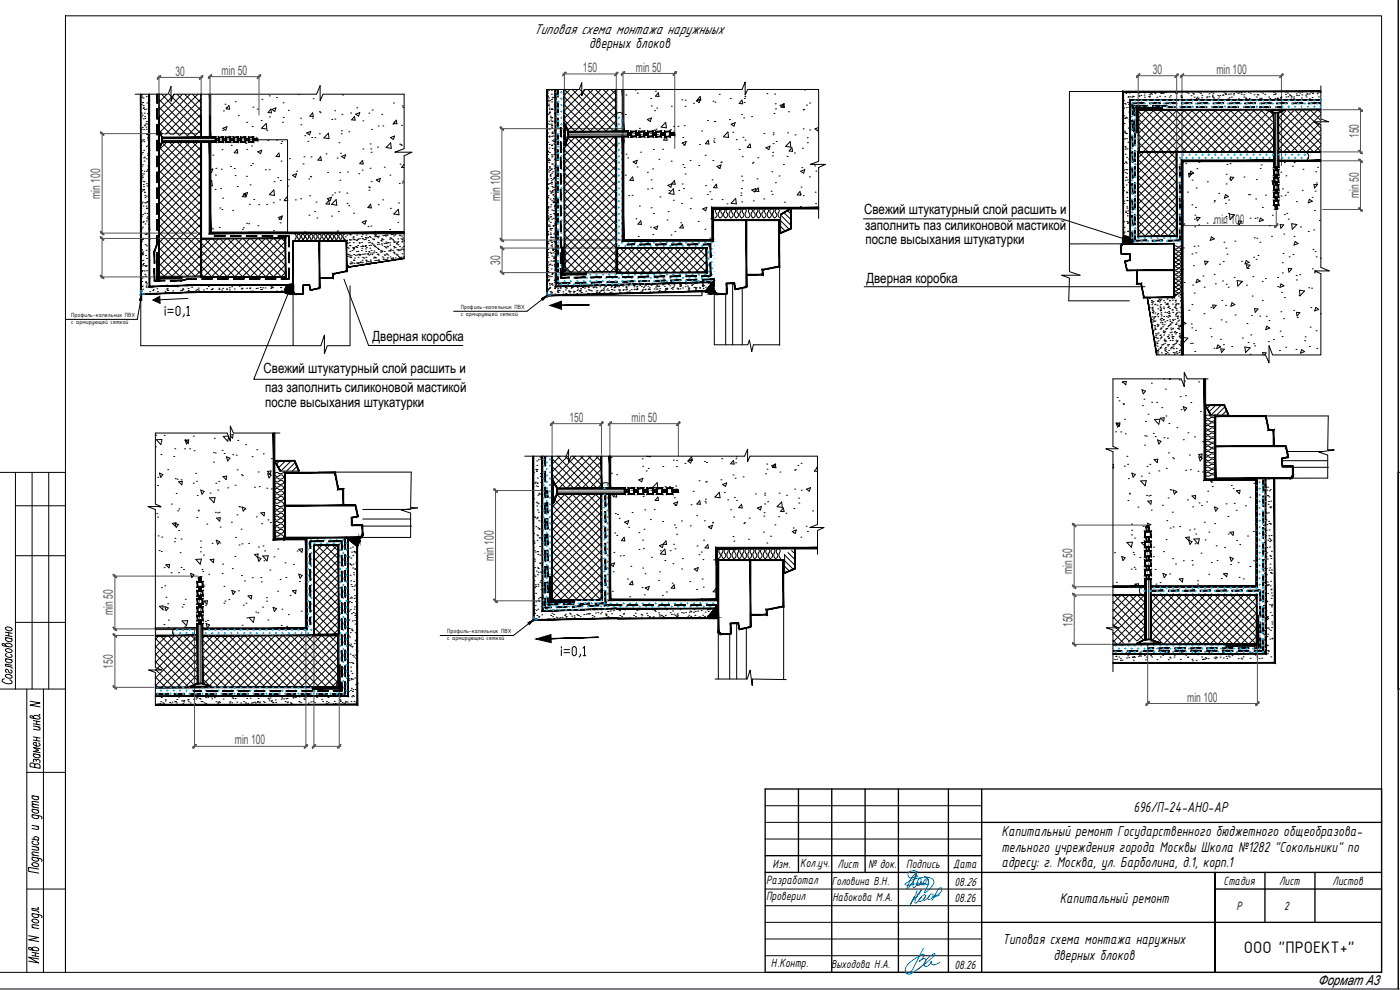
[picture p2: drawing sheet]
<svg xmlns="http://www.w3.org/2000/svg" width="420mm" height="297mm" viewBox="0 0 420 297" stroke-linecap="round" stroke-linejoin="round" font-family="sans-serif">
<defs><g id="words">
<text font-size="5.4" x="373.3" y="285.9">ООО &quot;ПРОЕКТ+&quot;</text>
<g font-size="4.7">
<text x="160.2" y="10.3">Типовая схема монтажа наружныых</text>
<text x="176.8" y="14.3">дверных блоков</text>
<text x="340.2" y="243.6">696/П-24-АНО-АР</text>
<text x="300.5" y="250.9">Капитальный ремонт Государственного бюджетного общеобразова-</text>
<text x="300.5" y="255.6">тельного учреждения города Москвы Школа №1282 &quot;Сокольники&quot; по</text>
<text x="300.5" y="260.2">адресу: г. Москва, ул. Барболина, д.1, корп.1</text>
<text x="300.9" y="283.3">Типовая схема монтажа наружных</text>
<text x="316.1" y="288">дверных блоков</text>
</g>
<text font-size="4.6" x="318" y="271">Капитальный ремонт</text>
<g font-size="4.2">
<text x="259.4" y="64.2">Свежий штукатурный слой расшить и</text>
<text x="259.6" y="69">заполнить паз силиконовой мастикой</text>
<text x="259.8" y="73.2">после высыхания штукатурки</text>
<text x="260" y="84.8">Дверная коробка</text>
<text x="111.8" y="102.4">Дверная коробка</text>
<text x="79.1" y="112">Свежий штукатурный слой расшить и</text>
<text x="79.6" y="117.7">паз заполнить силиконовой мастикой</text>
<text x="79.6" y="122">после высыхания штукатурки</text>
<text x="395.6" y="295.6">Формат А3</text>
</g>
<g font-size="3.9" fill="#545454">
<text x="52.6" y="22.7">30</text>
<text x="66.5" y="22.4">min 50</text>
<text x="174.9" y="21.6">150</text>
<text x="190.9" y="21.5">min 50</text>
<text x="345.9" y="22.2">30</text>
<text x="365.1" y="22.2">min 100</text>
<text x="407.8" y="41.5" transform="rotate(-90 407.8 41.5)">150</text>
<text x="30.1" y="59.6" transform="rotate(-90 30.1 59.6)">min 100</text>
<text x="407.8" y="59.4" transform="rotate(-90 407.8 59.4)">min 50</text>
<text x="150.1" y="60.3" transform="rotate(-90 150.1 60.3)">min 100</text>
<text x="364.4" y="67.1">min 100</text>
<text x="150.1" y="79.5" transform="rotate(-90 150.1 79.5)">30</text>
<text x="170.9" y="126.6">150</text>
<text x="189.6" y="126.6">min 50</text>
<text x="148.2" y="168.3" transform="rotate(-90 148.2 168.3)">min 100</text>
<text x="321.8" y="172.2" transform="rotate(-90 321.8 172.2)">min 50</text>
<text x="33.9" y="184.6" transform="rotate(-90 33.9 184.6)">min 50</text>
<text x="321.8" y="188.1" transform="rotate(-90 321.8 188.1)">150</text>
<text x="33.9" y="200.7" transform="rotate(-90 33.9 200.7)">150</text>
<text x="356.3" y="210.5">min 100</text>
<text x="70.5" y="223.4">min 100</text>
</g>
<g font-size="3.9">
<text x="231.9" y="260.5">Изм.</text>
<text x="240.1" y="260.1">Колуч.</text>
<text x="244.8" y="260.1">.</text>
<text x="251.4" y="260.5">Лист</text>
<text x="260.5" y="260.5">№ док.</text>
<text x="272" y="260.5">Подпись</text>
<text x="286" y="260.3">Дата</text>
<text x="229.9" y="265.1">Разработал</text>
<text x="367.2" y="265.5">Стадия</text>
<text x="383.9" y="265.5">Лист</text>
<text x="399.9" y="265.5">Листов</text>
<text x="229.9" y="270.1">Проверил</text>
<text x="286.4" y="270.8">08.26</text>
<text x="371.1" y="273">Р</text>
<text x="385.4" y="273">2</text>
<text x="231.4" y="290.1">Н.Контр.</text>
<text x="286.4" y="290.8">08.26</text>
</g>
<text font-size="3.8" x="286.4" y="265.8">08.26</text>
<g font-size="3.7">
<text x="249.6" y="265.4">Головина В.Н.</text>
<text x="249.9" y="270.4">Набокова М.А.</text>
<text x="249.4" y="290.4">Выходова Н.А.</text>
</g>
<g font-size="1.9">
<text x="21.4" y="95.2">Профиль-капельник ПВХ</text>
<text x="138.3" y="92.8">Профиль-капельник ПВХ</text>
<text x="138.3" y="94.9">с армирующей сеткой</text>
<text x="21.4" y="97.3">с армирующей сеткой</text>
<text x="134.2" y="190">Профиль-капельник ПВХ</text>
<text x="134.2" y="192.1">с армирующей сеткой</text>
</g>
</g></defs>
<!-- layer: Ramka -->
<path d="M419.9 141.7h-.3v65h.3" fill="none" stroke="#000" stroke-width=".4"/>
<path d="M419.6 .1v296.6h.3" fill="none" stroke="#000" stroke-width=".3"/>
<!-- layer: DEMEN -->
<g fill="none" stroke="#000" stroke-width=".3">
<path d="M40.6 28.3h9.9l.8-2.4v4.5l.9-2.1h42.8l1.1-2.6v4.5l.8-1.9h24.4v16.3l-2.8 1.1h5.1l-2.3 1v30.9M42.3 29.3h.1M42.4 33.9h.1M42.4 38.8h.1M42.4 35.1h.1M42.4 31.3h.1M42.5 28.5h.1M42.6 29.1h.1M42.7 38.3h.1M42.7 34.6h.1M42.7 30.8h.1M42.8 30.7h.1"/>
<path d="M42.9 32.5h.1M42.9 29.4h.1M43 31.7h.1M43 35.7h.1M43.1 32.3h.1M43.1 38.9h.1M43.2 37.7h.1M43.3 34h.1M43.3 32.9h.1M43.4 34.9h.1M43.5 37.5h.1M43.5 35.5h.1"/>
<path d="M43.7 37.2h.1M43.8 38.1h.1M43.9 36.5h.1M43.9 32.7h.1M43.9 29h.1M43.9 38.8h.1M44 30.9h.1M44.2 37.2h.1M44.2 34.1h.1M44.4 36.5h.1M44.4 31.7h.1M44.7 31.5h.1"/>
<path d="M47 28.3h.2M164.2 27.7h.1M164.2 26.8h9.6l.8-2v3.9l.7-1.9h47.4l.9-2.2v3.9l.8-1.7h21.3v21.6l-2.5 .9h4.5l-2 1v15.2M164.2 27.5h.1M164.2 28.1h.1M164.3 28.9h.1M164.4 28.9h.1M164.4 31.6h.1M164.4 34.4h.1M164.4 37.2h.1M164.4 39.9h.1M164.5 30.1h.1"/>
<path d="M164.5 30.5h.1M164.6 29.4h.1M164.6 27.1h.1M164.7 31.2h.1M164.7 36.4h.1M164.7 31.8h.1M164.7 34.1h.1M164.8 38.8h.1M164.8 32.5h.1M164.8 33.9h.1M164.9 32.9h.1M164.9 37.3h.1"/>
<path d="M165 33.6h.1M165 33.7h.1M165 30.1h.1M165.1 34.8h.1M165.2 35.3h.1M165.3 36h.1M165.4 37.2h.1M165.5 28.3h.1M165.5 37.7h.1M165.5 32.9h.1M165.5 27.1h.1M165.5 29.9h.1"/>
<path d="M165.5 32.6h.1M165.5 35.4h.1M165.5 30.6h.1M165.5 38.1h.1M165.6 36.5h.1M165.6 38.4h.1M165.6 35.2h.1M165.6 39.8h.1M165.6 37.6h.1M165.7 39.9h.1M165.7 29.4h.1M165.7 36.4h.1"/>
<path d="M165.8 39.6h.1M165.8 32.8h.1M165.8 29.2h.1M166.3 29.3h.1M166.3 27.1h.1M166.3 28.5h.1M166.3 39.2h.1M166.4 26.9h.1M166.4 31.3h.1M166.4 34h.1M166.4 36.8h.1M166.4 39.6h.1"/>
<path d="M166.4 31.7h.1M166.4 36.3h.1M166.4 27.3h.1M166.5 32h.1M166.5 38.7h.1M166.5 39h.1M166.5 28.1h.1M166.5 35.5h.1M166.6 28.1h.1M166.6 30.9h.1M166.6 33.7h.1M166.6 36.4h.1"/>
<path d="M166.6 31.9h.1M166.6 39.2h.1M166.6 28.3h.1M166.7 29.3h.1M166.8 29.7h.1M168.2 38.3h.2M184.9 34.4a1.11 1.11 0 0 1 1.3-.6 1.11 1.11 0 0 1 .8 1.1M321 27.5h16.1M337.1 30.1h.1M337.2 32.4h.1M337.3 34.7h.1M337.4 27.7h.1"/>
<path d="M337.4 37h.1M337.5 39.4h.1M337.5 31h.1M337.5 39.7h.1M337.5 35.5h.1M337.6 35.5h.1M337.7 39.9h.1M337.7 31.2h.1M337.9 28h.1M337.9 35.2h.1M338 32.3h.1M338.1 35.4h.1"/>
<path d="M338.3 30.7h.1M338.5 29.2h.1M338.6 29h.1M338.6 38.4h.1M338.6 27.7h.1M338.7 31.3h.1M338.8 33.6h.1M338.8 32.2h.1M338.8 36.6h.1M338.8 35.9h.1M338.9 31h.1M338.9 27.9h.1"/>
<path d="M338.9 38.2h.1M338.9 38.3h.1M339 36.8h.1M339.1 35.3h.1M339.2 29.1h.1M339.7 29.2h.1M339.8 31h.2M339.9 28.9h.1M340.1 28.9h.1M340.2 27.8h.1M340.3 31.8h.3M341.1 30h.1"/>
<path d="M341.1 27.7h.1M341.6 28h.1M341.8 28.7h.1M341.8 28.9h.1M342.4 28.6h.1M343.3 27.8h.1M343.4 28.5h.1M343.4 29.2h.1M343.5 27.8h.1M344.7 28.9h.1M344.8 27.7h.1M344.9 29.1h.1"/>
<path d="M345 28.9h.1M345 28.3h.1M345.4 28h.1M345.6 28.2h.1M346.5 27.7h.1M346.6 28.1h.1M346.6 30h.1M347.2 29.2h.1M348 28.9h.1M348.2 27.9h.1M348.3 27.9h.1M348.5 28.1h.1"/>
<path d="M348.6 27.7h.1M348.8 27.8h.1M349.1 28h.1M349.6 29h.1M349.7 27.6h.1M349.7 29.9h.1M349.8 27.7h.1M349.8 31.7v.2M350.9 29.2h.1M351.3 28.8h.1M352.3 27.7h.1M352.7 27.7h.1"/>
<path d="M352.8 30h.1M352.8 28h.1M353.2 28h.1M354.4 29.1h.1M354.4 28.7h.1M354.6 29.3h.1M354.6 29.2h.1M355.8 30h.1M355.9 27.5h.1M356 29.8h.1M356 27.7h.1M356.4 29.9h.1"/>
<path d="M356.6 28h.1M357.4 29.8h.1M357.5 28.7h.1M358 28h.1M358.2 28.2h.1M358.4 29.2h.1M359 29.6h.1M359.1 27.5h.1M359.2 29.8h.1M359.2 29.2h.1M359.6 29.5h.1M359.8 27.7h.1"/>
<path d="M360.3 28h.1M360.6 29.3h.1M360.7 28.6h.1M362.1 29.1h.1M362.1 27.5h.1M362.2 29.1h.1M362.2 29.8h.1M362.8 28.1h.1M362.8 29h.1M363.5 27.7h.1M363.8 28.9h.1M363.8 28.6h.1"/>
<path d="M364 28h.1M364 29.2h.1M364.3 29.4h.1M365.4 28.7h.1M365.5 29.7h.1M365.8 29.1h.1M366.1 28.6h.1M366.9 28.6h.1M367.1 28.5h.1M367.2 27.7h.1M367.6 28.2h.1M367.7 28h.1"/>
<path d="M367.9 28.4h.1M368.6 29.7h.1M368.7 28.3h.1M368.9 29.3h.1M369.3 28.2h.1M369.5 29.1h.1M370.1 28.5h.1M370.3 28.1h.1M371 27.7h.1M371.5 28h.1M371.7 29.7h.1M371.9 27.9h.1"/>
<path d="M372.5 28.3h.1M372.5 27.8h.1M373.3 28.4h.1M373.3 29.1h.1M373.5 27.7h.1M373.7 29.4h.1M373.9 29.6h.1M374.7 27.6h.1M374.9 29.6h.1M375.2 27.9h.1M376.3 28.4h.1M377 29.1h.1"/>
<path d="M377.3 28.3h.1M377.5 28.5h.1M378 29.5h.1M378.4 27.6h.1M378.5 29.5h.1M378.9 27.9h.1M379.5 30h.1M379.6 28.3h.1M380.1 29.9h.1M380.7 29.1h.1M381 29.7h.1M381.1 27.5h.1"/>
<path d="M381.1 29.5h.1M381.8 34.1l.4 1.6M382.2 28.4h.1M382.2 27.6h.1M382.4 32.9l.1 .1M382.7 27.9h.1M382.7 29.5h.1M382.7 28.3h.1M383.3 29.5h.1M383.6 29.7h.1M384.3 29.3h.1M384.3 29.4h.1"/>
<path d="M384.5 29.1h.1M384.5 32v.2M385.8 28.3h.1M385.9 27.6h.1M385.9 29.1h.1M386.4 27.9h.1M386.5 29h.1M386.9 28.5h.1M387.2 28.7h.1M387.5 29.4h.1M387.5 28.9h.1M388.2 29.6h.1"/>
<path d="M388.2 29.1h.1M389 28.2h.1M389.1 28.7h.1M389.6 27.6h.1M389.7 28.6h.1M390.1 27.9h.1M390.5 29.4h.1M390.7 28.5h.1M390.8 27.6h.1M391.8 28.6h.1M391.9 29.1h.1M392.2 28.1h.1"/>
<path d="M392.3 28.3h.1M393 28.2h.1M393 29.7h.1M393.2 29.9h.1M393.3 27.6h.1M393.8 29.3h.1M393.8 27.9h.1M394 28.1h.1M395.2 28.2h.1M395.4 27.5h.1M395.6 27.8h.1M395.7 29.1h.1"/>
<path d="M396.2 27.8h.1M396.4 25.8v9.9l2.4 .8h-4.5l2.1 .9v42.8l2.6 1.1h-4.5l1.9 .8v24.4h-14.5l-1-2.8v5.1l-1.1-2.3h-32.7M42.2 43.6h.1M42.4 50h.1M42.4 46.3h.1M42.4 42.5h.1M42.4 57.5h.1M42.4 53.7h.1M42.4 51.2h.1M42.6 52.2h.1M42.7 52.8h.1M42.7 49.5h.1"/>
<path d="M42.7 45.7h.1M42.7 42h.1M42.8 56.9h.1M42.8 53.2h.1M42.9 54.4h.1M43 57.1h.1M43 55.4h.1M43.1 52.2h.1M43.1 56h.1M43.1 42h.1M43.1 47.4h.1M43.1 45.1h.1"/>
<path d="M43.2 56.8h.1M43.2 42.5h.1M43.2 48.3h.1M43.2 51.4h.1M43.3 54.5h.1M43.3 57.6h.1M43.3 47.2h.1M43.4 57.8h.1M43.4 58.6h.1M43.5 59.2h.1M43.9 47.7h.1M43.9 43.9h.1"/>
<path d="M43.9 40.2h.1M43.9 58.9h.1M43.9 55.1h.1M43.9 51.4h.1M44.1 55.8h.1M44.1 40.4h.1M44.2 51h.1M44.2 40.4h.1M44.2 41.4h.1M44.3 46.1h.1M44.3 41.3h.1M44.3 46.6h.1"/>
<path d="M44.3 42h.1M44.3 43.6h.1M44.3 49.8h.1M44.4 50.8h.1M44.4 53h.1M44.4 56.1h.1M44.5 59.2h.1M44.5 41.1h.1M44.5 43.6h.1M44.7 44.6h.1M44.7 45.2h.1M47.8 42.2l-.2 .1"/>
<path d="M50.4 42.5l-1.5 .4M74.5 41.9h11.8v27.8h-11.8M86.3 55.8h.1M164.2 51.3h.1M164.2 45.2h.1M164.2 54.1h.1M164.2 56.9h.1M164.2 59.6h.1M164.2 56.3h.1M164.2 58.6h.1M164.3 45.7h.1M164.3 46.4h.1"/>
<path d="M164.4 42.7h.1M164.4 45.4h.1M164.4 48.2h.1M164.4 51h.1M164.4 53.7h.1M164.4 56.5h.1M164.4 59.3h.1M164.5 55.3h.1M164.5 47.6h.1M164.5 58.7h.1M164.6 48.1h.1M164.6 48.2h.1"/>
<path d="M164.6 55.1h.1M164.7 48.8h.1M164.7 51.6h.1M164.7 41h.1M164.7 48h.1M164.8 44.4h.1M164.8 43.4h.1M164.8 50h.1M164.8 41.1h.1M164.8 40.8h.1M164.9 50.4h.1M164.9 45.8h.1"/>
<path d="M164.9 48.1h.1M165 51.2h.1M165 52.8h.1M165 57.3h.1M165 55.1h.1M165.1 59.7h.1M165.1 52.4h.1M165.2 52.8h.1M165.2 58h.1M165.3 53.6h.1M165.4 50.8h.1M165.4 57.8h.1"/>
<path d="M165.4 54.3h.1M165.4 54.8h.1M165.5 43.7h.1M165.5 55.2h.1M165.5 50.7h.1M165.5 40.9h.1M165.5 46.4h.1M165.5 49.2h.1M165.5 52h.1M165.5 54.7h.1M165.5 57.5h.1M165.5 47.1h.1"/>
<path d="M165.6 56h.1M165.6 43.5h.1M165.7 42.2h.1M165.7 46.8h.1M165.7 44.6h.1M165.8 57.2h.1M165.8 49.2h.1M165.8 57.6h.1M165.8 40.1h.1M165.8 53.8h.1M165.8 51.5h.1M165.9 40.8h.1"/>
<path d="M165.9 56.2h.1M165.9 58.3h.1M165.9 58.5h.1M166.1 42h.1M166.1 59.5h.1M166.1 42.5h.1M166.1 60h.1M166.1 53.5h.1M166.2 56.9h.1M166.2 43.2h.1M166.2 46.3h.1M166.3 53.3h.1"/>
<path d="M166.3 49.8h.1M166.4 44.4h.1M166.4 42.3h.1M166.4 45.1h.1M166.4 47.9h.1M166.4 50.6h.1M166.4 46.2h.1M166.4 53.4h.1M166.4 56.1h.1M166.4 58.9h.1M166.4 42.6h.1M166.4 44.9h.1"/>
<path d="M166.5 43.3h.1M166.5 45.6h.1M166.5 41h.1M166.6 45.7h.1M166.6 50.3h.1M166.6 42h.1M166.6 44.7h.1M166.6 47.5h.1M166.6 48h.1M166.6 53h.1M166.6 55.8h.1M166.6 58.5h.1"/>
<path d="M166.7 46.8h.1M166.7 52.7h.1M166.7 57.3h.1M166.8 55h.1M169.9 47.9h-.1M337.1 41.7h.1M337.2 57.2h.1M337.2 49.1h.1M337.2 56.2h.1M337.2 51h.1M337.5 41.7h.1M337.6 44.8h.1"/>
<path d="M337.6 44h.1M337.7 51.7h.1M337.7 46.3h.1M337.7 54.1h.1M337.8 48.6h.1M337.8 44.4h.1M337.8 50.9h.1M337.8 48.7h.1M337.9 40.1h.1M337.9 53.2h.1M338 55.5h.1M338 57.6h.1"/>
<path d="M338 40h.1M338.1 47.2h.1M338.1 57.8h.1M338.1 48.9h.1M338.1 41.6h.1M338.2 52h.1M338.2 59.2h.1M338.2 50.9h.1M338.2 57.8h.1M338.2 44.7h.1M338.3 54h.1M338.5 42.7h.1"/>
<path d="M338.6 54.7h.1M338.7 47.7h.1M338.8 57h.1M338.9 41h.1M339 40.6h.1M339 43h.1M339 45.4h.1M339 50.2h.1M339 42.9h.1M339.1 49.9h.1M339.1 55h.1M339.1 45.2h.1"/>
<path d="M339.1 54.3h.1M340.5 40.6h.2M391.5 45.6a1.36 1.36 0 0 1 1.3 1.3 1.36 1.36 0 0 1-1.2 1.4M42.3 65.6h.1M42.3 62.5h.1M42.3 68.7h.1M42.4 75h.1M42.4 61.2h.1M42.4 72h.1M42.5 76.1h.1M42.5 72.4h.1M42.5 68.7h.1"/>
<path d="M42.5 64.9h.1M42.5 74.9h.1M42.5 78.2h.1M42.5 79.8h.1M42.6 75.8h.1M42.7 76.5h.1M42.7 76.4h.1M42.8 60.7h.1M42.8 71.5h.1M42.8 71.9h.1M42.8 68.1h.1M42.8 64.4h.1"/>
<path d="M42.8 79.3h.1M42.8 75.6h.1M42.8 66.7h.1M42.9 76.1h.1M42.9 78.1h.1M42.9 61.8h.1M43 66.5h.1M43 79.1h.1M43.1 79.7h.1M43.4 60.8h.1M43.4 64h.1M43.5 70.3h.1"/>
<path d="M43.5 67.2h.1M43.5 73.4h.1M43.6 79.7h.1M43.7 76.7h.1M43.7 80h.1M43.7 60.9h.1M43.8 75.1h.1M43.8 61.8h.1M43.9 70.3h.1M43.9 79.7h.1M43.9 62.6h.1M43.9 62.4h.1"/>
<path d="M43.9 73.8h.1M43.9 70h.1M43.9 66.3h.1M44 65.5h.1M44 77.5h.1M44 60.6h.1M44.1 70.1h.1M44.1 64.1h.1M44.2 60.4h.1M44.3 65.1h.1M44.3 65.7h.1M44.6 67.3h.1"/>
<path d="M44.6 65.5h.1M44.6 62.4h.1M44.6 68.7h.1M44.7 68.3h.1M44.7 75h.1M44.7 71.9h.1M44.8 68.9h.1M44.8 78.1h.1M46.2 75.4h.2M86.7 70.7v.2M88.5 70.2a1.06 1.06 0 0 1 .1 1.6 .53 .53 0 0 0 .5 .5 .53 .53 0 0 0 .5-.4 .53 .53 0 0 0-.3-.6l-.1-.4 .3-.6a.83 .83 0 0 1 .7 .6 .83 .83 0 0 1-.4 .9 .54 .54 0 0 0 .9 .4 .54 .54 0 0 0-.2-.9l-.1-.4 .4-.6a.84 .84 0 0 1 .6 .7 .84 .84 0 0 1-.3 .8 .54 .54 0 0 0 .8 .4 .54 .54 0 0 0-.1-.9l-.1-.4 .3-.6a.7 .7 0 0 1 .7 .4 .7 .7 0 0 1-.1 .7M96.3 71.4l.1-.3a.62 .62 0 0 0-.6-.8l-.4 .8a.61 .61 0 0 1 .4 .8 .61 .61 0 0 1-.8 .3l-.1-.4 .2-.3a.75 .75 0 0 0-.6-1.2l-.3 .8a.61 .61 0 0 1 .3 .8 .61 .61 0 0 1-.8 .3l-.1-.4 .3-.7a.62 .62 0 0 0-.6-.8l-.4 .8a.62 .62 0 0 1 .4 .8 .62 .62 0 0 1-.9 .3l-.1-.4 .2-.3"/>
<path d="M102.8 69.9h.1M102.9 72.3h.1M103.1 71.7h.1M103.2 72h.1M103.5 71.9h.1M103.5 70.2a.8 .8 0 0 0-.6 .7 .8 .8 0 0 0 .4 .8 .5 .5 0 0 1-.3 .6 .5 .5 0 0 1-.6-.2 .5 .5 0 0 1 .2-.6 .75 .75 0 0 0-.6-1.2l-.3 .8a.61 .61 0 0 1 .3 .8 .61 .61 0 0 1-.8 .3l-.1-.4 .2-.3a.75 .75 0 0 0-.5-1.2l-.4 .8a.62 .62 0 0 1 .4 .8 .62 .62 0 0 1-.9 .3l-.1-.4 .2-.3a.76 .76 0 0 0-.5-1.2l-.3 .8a.62 .62 0 0 1 .3 .8 .62 .62 0 0 1-.8 .3l-.1-.4 .2-.3a.76 .76 0 0 0-.5-1.2l-.4 .8a.62 .62 0 0 1 .4 .8 .62 .62 0 0 1-.9 .3l-.1-.4 .2-.3a.75 .75 0 0 0-.5-1.2l-.3 .8a.61 .61 0 0 1 .3 .8 .61 .61 0 0 1-.8 .3l-.1-.4 .2-.3M103.6 71h.1M103.7 72.2h.1M104.1 72.9h.1M104.1 70.5h.1M104.2 76.9h.1M104.2 76.3h.1"/>
<path d="M104.2 74.2h.1M104.2 79.7h.1M104.2 73h.1M104.4 79.8h.1M104.5 74.5h.1M104.6 76.3h.1M104.6 76.8h.1M104.8 70.1h.1M104.9 72.8h.1M104.9 71.9h.1M104.9 73.7h.1M104.9 72h.1"/>
<path d="M105 76.5h.1M105 70.3h.1M105 75.4h.1M105 79.2h.1M105 77.2h.1M105.1 73.8h.1M105.1 79h.1M105.1 77.1h.1M105.1 70.5h.1M105.3 77.3h.1M105.3 78.6h.1M105.4 76.7h.1"/>
<path d="M105.4 72h.1M105.5 79.1h.1M105.6 75.1h.1M105.7 78.9h.1M105.8 74.3h.1M105.9 71.2h.1M106 71.7h.1M106 71h.1M106 74.6h.1M106 72.8h.1M106.1 78h.1M106.1 74.6h.1"/>
<path d="M106.2 76.4h.1M106.2 74.7h.1M106.2 71.9h.1M106.2 78.2h.1M106.2 79h.1M106.3 74.2h.1M106.3 71.9h.1M106.4 77.4h.1M106.6 76.6h.1M106.7 74h.1M106.8 72.1h.1M106.9 75.5h.1"/>
<path d="M107 78.9h.1M107 70.5h.1M107 74.2h.1M107 72.2h.1M107.1 74.2h.1M107.1 76.5h.1M107.1 79h.1M107.2 70.1h.1M107.3 71.9h.1M107.3 73.6h.1M107.4 75.4h.1M107.4 71.7h.1"/>
<path d="M107.4 76.3h.1M107.4 77.2h.1M107.5 78.9h.1M107.5 79h.1M107.7 72.8h.1M107.8 76.5h.1M107.8 72.9h.1M107.9 76.4h.1M107.9 76.3h.1M107.9 71.6h.1M108 78.8h.1M108 76.5h.1"/>
<path d="M108.2 78.6h.1M108.3 74h.1M108.5 71h.1M108.5 75.1h.1M108.5 72.7h.1M108.6 78.9h.1M108.6 74.5h.1M108.6 76.3h.1M108.6 71.6h.1M108.7 78.1h.1M108.7 78.7h.1M108.7 70.4h.1"/>
<path d="M108.7 73.8h.1M108.8 73.9h.1M108.8 71.7h.1M108.8 77.2h.1M108.9 73.9h.1M109.1 76.2h.1M109.2 77.4h.1M109.2 71.9h.1M109.5 73.8h.1M109.6 74h.1M109.6 70.1h.1M109.6 76.2h.1"/>
<path d="M109.6 71.9h.1M109.6 71.3h.1M109.7 73.6h.1M109.7 74.7h.1M109.7 75.4h.1M109.7 78h.1M109.8 71.4h.1M109.8 77.2h.1M109.9 70.5h.1M109.9 79h.1M109.9 71.4h.1M109.9 78.2h.1"/>
<path d="M110 74.2h.1M110 78.5h.1M110.3 76.3h.1M110.3 76.1h.1M110.4 71.3h.1M110.4 78.5h.1M110.6 72.1h.1M110.6 72.8h.1M110.6 75.5h.1M110.7 76.5h.1M110.7 78.9h.1M110.7 73.6h.1"/>
<path d="M110.8 75.7h.1M110.9 70.9h.1M110.9 72.7h.1M111 74.5h.1M111 76.2h.1M111.1 78.6h.1M111.1 78h.1M111.1 71.2h.1M111.2 78.4h.1M111.2 73.6h.1M111.4 75.1h.1M111.4 78.9h.1"/>
<path d="M111.5 73h.1M111.6 75.9h.1M111.6 76.4h.1M111.7 73.1h.1M111.7 71.7h.1M112 73.5h.1M112.1 70h.1M112.1 71.9h.1M112.1 75.9h.1M112.1 77.4h.1M112.1 71.8h.1M112.2 73.6h.1"/>
<path d="M112.2 75.3h.1M112.3 77.1h.1M112.4 78.9h.1M112.4 71h.1M112.4 70.4h.1M112.4 74h.1M112.4 78.2h.1M112.5 73.9h.1M112.5 77.2h.1M112.6 70.6h.1M112.7 77.4h.1M112.7 70.5h.1"/>
<path d="M112.8 74.2h.1M112.8 75.8h.1M112.9 71h.1M112.9 78.1h.1M113.2 76.3h.1M113.2 73.3h.1M113.2 70.9h.1M113.3 72.7h.1M113.3 74.5h.1M113.4 71.3h.1M113.4 76.3h.1M113.4 74.7h.1"/>
<path d="M113.5 72.8h.1M113.5 78h.1M113.5 78.1h.1M113.6 76.5h.1M113.6 74.9h.1M113.6 70.9h.1M113.7 78h.1M113.7 73.3h.1M113.9 78.6h.1M114.1 75.6h.1M114.2 75.1h.1M114.3 72.2h.1"/>
<path d="M114.4 75.6h.1M114.4 72.3h.1M114.4 73.2h.1M114.5 70h.1M114.5 71.8h.1M114.6 71.7h.1M114.6 75.5h.1M114.6 73.5h.1M114.7 75.3h.1M114.7 77.1h.1M114.9 70.7h.1M114.9 77.9h.1"/>
<path d="M115 71.9h.1M115 77.4h.1M115.3 73.1h.1M115.3 76.4h.1M115.3 74h.1M115.3 75.4h.1M115.3 70.7h.1M115.4 77.8h.1M115.5 76.6h.1M115.6 70.5h.1M115.7 74.2h.1M115.7 73h.1"/>
<path d="M115.7 70.9h.1M115.8 72.6h.1M115.8 74.4h.1M115.9 76.2h.1M116 77.9h.1M116.1 76.3h.1M116.1 70.6h.1M116.1 70.5h.1M116.2 73.9h.1M116.2 77.7h.1M116.2 72.9h.1M116.3 77.3h.1"/>
<path d="M116.3 74h.1M116.4 72.8h.1M116.4 76.5h.1M116.6 75.3h.1M116.8 70h.1M116.9 71.8h.1M116.9 72.8h.1M116.9 73.5h.1M117 75.3h.1M117 75.2h.1M117.1 71.4h.1M117.1 77.1h.1"/>
<path d="M117.1 75.1h.1M117.1 74.8h.1M117.2 78.2h.1M117.2 71.5h.1M117.3 70.4h.1M117.4 77.5h.1M117.4 71.7h.1M117.8 75.1h.1M117.8 71.9h.1M117.8 70.3h.1M117.8 77.4h.1M117.9 77.5h.1"/>
<path d="M118 72.2h.1M118.1 75.6h.1M118.1 70.8h.1M118.2 74h.1M118.2 72.7h.1M118.2 72.6h.1M118.2 75.8h.1M118.3 74.4h.1M118.3 76.1h.1M118.4 77.9h.1M118.5 70.5h.1M118.6 74.2h.1"/>
<path d="M118.6 70.2h.1M118.6 77.4h.1M118.7 72.6h.1M118.9 76.3h.1M118.9 73.1h.1M119 76.5h.1M119 75h.1M119.1 73.2h.1M119.2 72.8h.1M119.3 76.5h.1M119.3 69.9h.1M119.4 71.7h.1"/>
<path d="M119.4 72.5h.1M119.4 73.5h.1M119.5 75.2h.1M119.5 74.9h.1M119.5 77h.1M119.8 70.6h.1M119.8 70.1h.1M119.9 77.2h.1M119.9 74h.1M120 77.4h.1M120 75.1h.1M120 70.7h.1"/>
<path d="M120.1 77.5h.1M120.3 74.8h.1M120.3 71.7h.1M120.3 70h.1M120.4 77.2h.1M120.5 70.8h.1M120.5 72.6h.1M120.6 74.4h.1M120.7 72.4h.1M120.7 76.2h.1M120.7 71.9h.1M120.7 77.4h.1"/>
<path d="M120.8 71.4h.1M120.8 74.8h.1M121 75h.1M121.1 74h.1M121.1 69.9h.1M121.1 77.1h.1M121.2 72.3h.1M164.2 62.4h.1M164.2 62.7h.1M164.2 60.9h.1M164.2 65.2h.1M164.2 67.9h.1"/>
<path d="M164.2 70.7h.1M164.2 73.4h.1M164.2 76.2h.1M164.2 79h.1M164.3 63.2h.1M164.3 69.6h.1M164.3 63.3h.1M164.3 76.6h.1M164.3 67.8h.1M164.3 73.1h.1M164.3 65.6h.1M164.4 63.9h.1"/>
<path d="M164.4 62.4h.1M164.4 70.2h.1M164.4 69.4h.1M164.4 74.8h.1M164.4 65.9h.1M164.4 72.6h.1M164.4 62h.1M164.4 64.8h.1M164.4 67.5h.1M164.4 70.3h.1M164.5 73.1h.1M164.5 75.8h.1"/>
<path d="M164.5 78.6h.1M164.5 77.2h.1M164.5 65.1h.1M164.5 62.3h.1M164.5 79.6h.1M164.6 65.6h.1M164.7 66.3h.1M164.8 67.5h.1M164.9 68h.1M164.9 79.4h.1M165 68.7h.1M165 72.3h.1"/>
<path d="M165.1 79.3h.1M165.1 75.7h.1M165.1 64.3h.1M165.1 62.1h.1M165.1 69.9h.1M165.1 65.1h.1M165.2 72.1h.1M165.2 66.7h.1M165.2 70.4h.1M165.2 68.6h.1M165.2 71.3h.1M165.2 69.1h.1"/>
<path d="M165.3 71.1h.1M165.3 65h.1M165.3 73.7h.1M165.3 61.4h.1M165.3 78.3h.1M165.4 76h.1M165.5 72.3h.1M165.5 72.8h.1M165.6 60.2h.1M165.6 63h.1M165.6 65.8h.1M165.6 68.5h.1"/>
<path d="M165.6 71.3h.1M165.6 74.1h.1M165.6 76.8h.1M165.6 79.6h.1M165.6 73.5h.1M165.8 74.7h.1M165.8 74.9h.1M165.8 75.1h.1M165.9 78.4h.1M165.9 60.8h.1M165.9 75.9h.1M165.9 67.8h.1"/>
<path d="M165.9 74.8h.1M166 71.2h.1M166 63.2h.1M166 67.8h.1M166 60.6h.1M166.1 65.5h.1M166.1 67.6h.1M166.1 77.1h.1M166.1 64.1h.1M166.1 70.2h.1M166.1 74.8h.1M166.1 77.5h.1"/>
<path d="M166.2 72.5h.1M166.2 60.5h.1M166.2 77.2h.1M166.2 60.7h.1M166.2 78.3h.1M166.3 79.5h.1M166.4 79.5h.1M166.4 61.9h.1M166.4 61.7h.1M166.4 64.4h.1M166.4 67.2h.1M166.4 70h.1"/>
<path d="M166.4 72.7h.1M166.5 75.5h.1M166.5 78.2h.1M166.5 79.9h.1M166.5 62.4h.1M166.5 63.1h.1M166.6 77.6h.1M166.7 61.3h.1M166.7 64.1h.1M166.7 66.8h.1M166.7 69.6h.1M166.7 72.4h.1"/>
<path d="M166.7 75.1h.1M166.7 77.9h.1M166.7 70.4h.1M166.7 64.3h.1M166.7 77.4h.1M213.2 73.2v.3M216.6 64l.2 .3a.66 .66 0 0 1-.5 1 .66 .66 0 0 1-.8-.8l.2-.7a.68 .68 0 0 0 .1-1 .68 .68 0 0 0-1 0 .68 .68 0 0 0 0 1l.4 .8-.2 .5-.5 .3M216.7 64a.68 .68 0 0 1-.2-1.2 .68 .68 0 0 1 1 .6l-.3 1.1a.63 .63 0 0 0 .3 .7 .63 .63 0 0 0 .7-.1l.2-.5-.2-.6a.69 .69 0 0 1-.1-1.2 .69 .69 0 0 1 1.1 .6l-.4 1.1a.63 .63 0 0 0 .3 .7 .63 .63 0 0 0 .7-.1l.2-.5-.1-.6a.68 .68 0 0 1-.2-1.2 .68 .68 0 0 1 1.1 .6l-.4 1.1a.63 .63 0 0 0 .3 .7 .63 .63 0 0 0 .7-.1l.2-.5-.1-.6a.68 .68 0 0 1-.2-1.2 .68 .68 0 0 1 1.1 .6l-.4 1.1a.63 .63 0 0 0 .3 .7 .63 .63 0 0 0 .7-.1l.2-.5-.1-.6M223.1 64a.68 .68 0 0 1-.2-1.2 .68 .68 0 0 1 1.1 .6l-.4 1.1 .5 .9M233.6 63.8a.68 .68 0 0 0 .1-1 .68 .68 0 0 0-1 0 .68 .68 0 0 0 .1 1l.3 .5a.66 .66 0 0 1-.5 1 .66 .66 0 0 1-.7-.8l.1-.7a.68 .68 0 0 0 .1-1 .68 .68 0 0 0-1 0 .68 .68 0 0 0 .1 1l.3 .5a.66 .66 0 0 1-.5 1 .66 .66 0 0 1-.7-.8l.1-.7a.68 .68 0 0 0 .1-1 .68 .68 0 0 0-1 0 .68 .68 0 0 0 0 1l.4 .5a.66 .66 0 0 1-.5 1 .66 .66 0 0 1-.7-.8l.1-.7a.68 .68 0 0 0 .1-1 .68 .68 0 0 0-1 0 .68 .68 0 0 0 0 1l.4 .5a.66 .66 0 0 1-.5 1 .66 .66 0 0 1-.8-.8l.2-.7a.68 .68 0 0 0 .1-1 .68 .68 0 0 0-1 0 .68 .68 0 0 0 0 1l.3 .5a.66 .66 0 0 1-.4 1 .66 .66 0 0 1-.8-.8l.1-.7a.68 .68 0 0 0 .1-1 .68 .68 0 0 0-.9 0 .68 .68 0 0 0 0 1l.3 .5v.6l-.7 .5M233.6 63.8l-.1 .7 .5 .9M234 75.7v27.9"/>
<path d="M234.3 67.9l1.4 1.4M234.3 69.6l.1 .2M234.3 64.3v5.6M234.3 66.2l2.6 2.6M234.3 64.5l3.1 3.1M235.2 63.8l2.2 2.1M236.4 63.2l1 1M336.4 73.2h-15.4v8.3l3.1 1.1h-5.5l2.4 .8-.3 6.9h18.2M336.9 72.7h.1M336.9 72.2h.1M336.9 72h.1M336.9 73.2h.1"/>
<path d="M336.9 72.1h.1M336.9 72.8h.1M337 71.4h.1M337 72.1h.1M337 72.5h.1M337 72.6h.1M337 72.7h.1M337 73h.1M337 71.7h.1M337 72.2h.1M337 72.8h.1M337 73.1h.1"/>
<path d="M337 71.9h.1M337 71.5h.1M337.1 72.9h.1M337.1 72.4h.1M337.1 72.7h.1M337.1 71.2h.1M337.1 71.9h.1M337.1 71.1h.1M337.2 71.4h.1M337.2 72h.1M337.2 72.5h.1M337.2 73.1h.1"/>
<path d="M337.2 71.2h.1M337.2 69.9h.1M337.2 70.9h.1M337.2 72.7h.1M337.2 72.2h.1M337.2 71.7h.1M337.2 71h.1M337.3 66.5h.1M337.3 72.5h.1M337.3 71.3h.1M337.3 71.9h.1M337.3 72.4h.1"/>
<path d="M337.3 73h.1M337.3 71h.1M337.3 71.7h.1M337.3 71.4h.1M337.3 60.3h.1M337.3 71.6h.1M337.3 61.1h.1M337.4 68.2h.1M337.4 71.9h.1M337.4 71.8h.1M337.4 72h.1M337.4 69.6h.1"/>
<path d="M337.4 71.4h.1M337.4 71h.1M337.4 72.3h.1M337.4 72.4h.1M337.4 72.9h.1M337.4 70.8h.1M337.4 73h.1M337.4 72.5h.1M337.5 71.5h.1M337.5 72.3h.1M337.5 70.8h.1M337.5 72.9h.1"/>
<path d="M337.5 72.8h.1M337.5 70.9h.1M337.5 72.1h.1M337.5 72.7h.1M337.5 73h.1M337.6 71.2h.1M337.6 72.9h.1M337.6 72.6h.1M337.6 72.2h.1M337.6 71.7h.1M337.6 71.4h.1M337.6 72.1h.1"/>
<path d="M337.6 72.8h.1M337.6 73.1h.1M337.7 71.2h.1M337.7 71.8h.1M337.7 72.4h.1M337.7 72.9h.1M337.7 70.9h.1M337.7 71.1h.1M337.7 71.7h.1M337.7 72.3h.1M337.7 71h.1M337.8 71.9h.1"/>
<path d="M337.8 71.4h.1M337.8 71.2h.1M337.8 72.4h.1M337.8 72.6h.1M337.8 72.9h.1M337.8 63.7h.1M337.8 63.4h.1M337.8 71.1h.1M337.8 71.6h.1M337.8 71.7h.1M337.9 72.1h.1M337.9 72.2h.1"/>
<path d="M337.9 72.4h.1M337.9 71.2h.1M337.9 72.5h.1M337.9 72.6h.1M337.9 71.7h.1M337.9 71h.1M337.9 71.4h.1M337.9 71.9h.1M337.9 72.7h.1M337.9 73.1h.1M338 71.7h.1M338 72.4h.1"/>
<path d="M338 72.5h.1M338 73.1h.1M338 72.9h.1M338 71h.1M338.1 73h.1M338.1 71.9h.1M338.1 71.4h.1M338.1 70.9h.1M338.1 62h.1M338.1 71.6h.1M338.1 72.2h.1M338.1 72.4h.1"/>
<path d="M338.1 60.1h.1M338.1 71.5h.1M338.1 71.1h.1M338.1 71.7h.1M338.1 72.8h.1M338.1 72.9h.1M338.2 66.4h.1M338.2 71h.1M338.2 72.1h.1M338.2 72.7h.1M338.2 62.4h.1M338.2 71.1h.1"/>
<path d="M338.2 71.2h.1M338.3 72.1h.1M338.3 71.6h.1M338.3 71.5h.1M338.3 60.2h.1M338.3 64.8h.1M338.3 70.9h.1M338.3 72.8h.1M338.3 71.7h.1M338.3 72.6h.1M338.3 64.1h.1M338.3 71.3h.1"/>
<path d="M338.3 73.1h.1M338.3 72h.1M338.3 67.1h.1M338.3 72.2h.1M338.4 69.5h.1M338.4 66.6h.1M338.4 72.5h.1M338.4 63.3h.1M338.4 71.2h.1M338.4 71.8h.1M338.4 72.4h.1M338.4 72.9h.1"/>
<path d="M338.4 72.7h.1M338.4 69.4h.1M338.5 71.2h.1M338.5 73h.1M338.5 72.9h.1M338.5 71.4h.1M338.5 71.9h.1M338.5 72.4h.1M338.5 71.1h.1M338.6 71.5h.1M338.6 72.1h.1M338.6 72.7h.1"/>
<path d="M338.6 71.7h.1M338.6 72.4h.1M338.6 71.4h.1M338.6 72h.1M338.6 72.6h.1M338.6 73.1h.1M338.7 73.1h.1M338.7 71.3h.1M338.7 71.4h.1M338.8 71.5h.1M338.8 66.7h.1M338.8 72.3h.1"/>
<path d="M338.8 71.8h.1M338.8 73h.1M338.8 71.9h.1M338.8 72.2h.1M338.8 72h.1M338.8 71.4h.1M338.8 72.9h.1M338.9 72.4h.1M338.9 71.6h.1M338.9 72.2h.1M338.9 72.8h.1M338.9 72.5h.1"/>
<path d="M338.9 66.3h.1M338.9 72.9h.1M338.9 73h.1M339 72.1h.1M339 72.8h.1M339 72.6h.1M339 71.6h.1M339.1 71.9h.1M339.1 72.5h.1M339.1 73.1h.1M339.1 72.4h.1M339.1 73h.1"/>
<path d="M339.1 72.6h.1M339.2 62.2h.1M339.2 71.9h.1M339.2 72.8h.1M339.2 72.4h.1M339.3 72.5h.1M339.3 72.2h.1M339.3 72.1h.1M339.3 72.4h.1M339.3 72.6h.1M339.4 72.7h.1M339.4 73.1h.1"/>
<path d="M339.4 72.6h.1M339.4 72.1h.1M339.4 72.9h.1M339.4 73h.1M339.5 73.2a2.02 2.02 0 0 0-2.3-2.3 3.1 3.1 0 0 0-.4 2.4M339.5 73h.1M339.5 72.9h.1M340.6 72.1v.2M352.3 74.2l.2 .4 .5 .1a.8 .8 0 0 1 .8-.4 .8 .8 0 0 1 .6 .6M353.2 76.5a.53 .53 0 0 0-.8-.1 .53 .53 0 0 0 0 .8 .53 .53 0 0 0 .8-.1l.6-.2 .6 .3a.84 .84 0 0 1-.7 .7 .84 .84 0 0 1-.8-.4 .54 .54 0 0 0-.5 .9 .54 .54 0 0 0 1-.2l.4-.1 .6 .4a.85 .85 0 0 1-.7 .6 .85 .85 0 0 1-.8-.3 .53 .53 0 0 0-.6 .5 .53 .53 0 0 0 .5 .5 .53 .53 0 0 0 .6-.3l.6-.1 .4 .5M353.9 72.2h.3M354.5 79.9a1.06 1.06 0 0 1-1.6 .1 .53 .53 0 0 0-.6 .5 .53 .53 0 0 0 .5 .6 .53 .53 0 0 0 .6-.4l.4-.1 .6 .4a.84 .84 0 0 1-.7 .6 .84 .84 0 0 1-.8-.3 .53 .53 0 0 0-.6 .5 .53 .53 0 0 0 .5 .5 .53 .53 0 0 0 .6-.3l.6-.1 .4 .5"/>
<path d="M354.5 74.9a1.06 1.06 0 0 1-1.6 .1 .54 .54 0 0 0-.5 .9 .54 .54 0 0 0 1-.2l.4-.1 .6 .4a.7 .7 0 0 1-.4 .6 .7 .7 0 0 1-.8-.1M354.5 73.7a1.06 1.06 0 0 1-1.6 .1l-.4 .1-.2 .3M42.2 88.3v15.4h45.8M42.5 87.3h.1M42.5 83.6h.1M42.5 86h.1M42.6 81.4h.1M42.6 84.5h.1M42.6 81.2h.1M42.7 85.8h.1M42.8 83.1h.1M42.8 86.8h.1"/>
<path d="M43.3 81.3h.1M43.4 82.3h.1M43.5 82.9h.1M43.7 84.8h.1M43.7 82.9h.1M43.7 84.5h.1M43.8 86.1h.1M43.9 85.5h.1M43.9 86.1h.1M44 85h.1M44 81.2h.1M44.8 83.6h.1"/>
<path d="M44.9 87.5h.1M45.5 86.3h.1M45.8 85.8h.1M45.8 87.2h.1M46 87h.1M46.1 86h.1M46.3 84.1v.2M47 85.9h.1M47.1 86.7h.1M47.2 87.4h.1M48.4 85.9h.1M49.5 87.4h.1"/>
<path d="M50 86.8h.1M50.1 85.6h.1M50.2 86.5h.1M50.3 87.1h.1M50.3 87.2h.1M50.7 85.9h.1M51.4 85.9h.1M51.6 85.6h.1M51.8 87.3h.1M53 85.8h.1M53.2 86h.1M54.1 87.2h.1"/>
<path d="M54.5 87.2h.1M54.7 87h.1M54.8 86.7h.1M54.9 86.8h.1M55.4 85.7h.1M55.8 85.8h.1M56.4 89.5l-8.4 .4M56.4 86.6h.1M56.5 87.2h.1M56.5 87.6h.1M57.5 86.2h.1M57.7 85.6h.1"/>
<path d="M57.8 85.7h.1M58.8 87.1h.1M59.1 86.9h.1M59.5 86.5h.1M59.6 87.1h.1M60 85.6h.1M60.2 85.7h.1M61.1 87h.1M62 86.6h.1M62.5 86h.1M63.4 86.9h.1M63.5 86.9h.1"/>
<path d="M63.7 86.6h.1M63.8 87.5h.1M64.7 85.6h.1M65 85.7h.1M65.7 86.9h.1M65.7 86.5h.1M65.8 87.5h.1M66.5 87h.1M66.8 86.5h.1M68 86.8h.1M68.8 86.3h.1M68.9 87h.1"/>
<path d="M69.1 85.5h.1M69.5 86h.1M69.8 85.5h.1M70.3 86.7h.1M71 87.5h.1M71.8 85.9h.1M72 87.5h.1M72.4 86.7h.1M72.6 86.5h.1M72.6 86.6h.1M74 86.5h.1M74.9 86.6h.1"/>
<path d="M75 86.4h.1M75.1 87.4h.1M75.8 87.3h.1M76.8 86.6h.1M77 85.5h.1M77.2 86.5h.1M78.1 86.3h.1M78.2 86.9h.1M78.5 86.9h.1M78.8 86.4h.1M79.5 86.4h.1M81.1 85.8h.1"/>
<path d="M81.2 86.5h.1M81.3 87.4h.1M81.4 86.3h.1M81.5 85.9h.1M81.9 86.3h.1M83 87.3h.1M84.2 86.2h.1M84.3 86.3h.1M84.4 87.3h.1M84.8 87.4h.1M85.3 87.5h.1M85.4 87h.1"/>
<path d="M85.4 87.7h.1M85.5 86.8h.1M85.5 87.4h.1M85.5 87h.1M85.5 87.5h.1M85.5 87.1h.1M85.5 87.8h.1M85.6 86.5h.1M85.6 86.7h.1M85.6 87.9h.1M85.6 87.2h.1M85.6 87.5h.1"/>
<path d="M85.7 87.9h.1M85.7 87h.1M85.7 87.4h.1M85.7 86.4h.1M85.7 87.2h.1M85.7 86.6h.1M85.7 86.2h.1M85.7 87.3h.1M85.7 86.9h.1M85.8 88h.1M85.8 87.6h.1M85.8 88.1h.1"/>
<path d="M85.8 87.4h.1M85.8 86.5h.1M85.8 86.7h.1M85.8 86h.1M85.9 87.9h.1M85.9 86.5h.1M85.9 87.6h.1M85.9 86.2h.1M85.9 87h.1M85.9 86h.1M85.9 86.9h.1M86 86.8h.1"/>
<path d="M86 86.2h.1M86 87.5h.1M86 87.1h.1M86 87.6h.1M86 86.3h.1M86 87.9h.1M86 86.5h.1M86 88.1h.1M86 87h.1M86 86.9h.1M86.1 87.4h.1M86.1 86h.1"/>
<path d="M86.1 86.4h.1M86.1 85.7h.1M86.1 86.7h.1M86.1 87.7h.1M86.1 87.1h.1M86.2 87.5h.1M86.2 86.9h.1M86.2 86h.1M86.2 87.4h.1M86.2 85.9h.1M86.2 86.6h.1M86.2 86.2h.1"/>
<path d="M86.2 87.9h.1M86.2 87.3h.1M86.3 87.8h.1M86.3 86.4h.1M86.3 88h.1M86.3 87.6h.1M86.3 87.2h.1M86.3 86.1h.1M86.3 86.5h.1M86.3 85.9h.1M86.3 87.9h.1M86.3 87.4h.1"/>
<path d="M86.3 86.6h.1M86.4 86.5h.1M86.4 87.8h.1M86.4 87.9h.1M86.4 85.8h.1M86.4 86.9h.1M86.4 85.7h.1M86.4 87.6h.1M86.4 86.4h.1M86.4 86h.1M86.5 87.1h.1M86.5 86.7h.1"/>
<path d="M86.5 86.4h.1M86.5 87.4h.1M86.5 87h.1M86.5 87.8h.1M86.5 86.9h.1M86.5 85.4h.1M86.5 88.2h.1M86.5 86h.1M86.5 88.1h.1M86.6 86.3h.1M86.6 85.9h.1M86.6 88.1h.1"/>
<path d="M86.6 87h.1M86.6 87.3h.1M86.6 83.7h.2M86.7 87.4h.1M86.7 86.9h.1M86.7 85.4h.1M86.7 85.9h.1M86.7 85.5h.1M86.7 87.3h.1M86.7 86.6h.1M86.7 86.2h.1M86.7 87.6h.1"/>
<path d="M86.7 86.7h.1M86.7 85.6h.1M86.7 87.5h.1M86.7 86.4h.1M86.7 88h.1M86.8 87.8h.1M86.8 86h.1M86.8 87.9h.1M86.8 87.3h.1M86.8 85.9h.1M86.8 85.7h.1M86.8 85.3h.1"/>
<path d="M86.8 86.3h.1M86.9 87.2h.1M86.9 86.1h.1M86.9 87.1h.1M86.9 87.9h.1M86.9 85.4h.1M86.9 87.7h.1M86.9 86.4h.1M86.9 86.8h.1M86.9 86.5h.1M86.9 88.3h.1M86.9 86h.1"/>
<path d="M87 87.1h.1M87 86.7h.1M87 87.4h.1M87 85.8h.1M87 87.8h.1M87 86.3h.1M87 85.4h.1M87 88.2h.1M87 87.6h.1M87 86.5h.1M87 86.8h.1M87 86.6h.1"/>
<path d="M87 85.9h.1M87.1 87.2h.1M87.1 85.9h.1M87.1 87h.1M87.1 87.3h.1M87.1 85.8h.1M87.1 87.9h.1M87.1 86.3h.1M87.1 85.4h.1M87.1 85.5h.1M87.2 88.1h.1M87.2 87h.1"/>
<path d="M87.2 88.2h.1M87.2 86.8h.1M87.2 85.8h.1M87.2 86.2h.1M87.2 87.3h.1M87.2 86.9h.1M87.2 86.6h.1M87.2 85.4h.1M87.2 85.6h.1M87.2 87.4h.1M87.2 88h.1M87.2 87.6h.1"/>
<path d="M87.2 86h.1M87.2 87.7h.1M87.2 86.3h.1M87.3 86.7h.1M87.3 85.6h.1M87.3 88.1h.1M87.3 87.5h.1M87.3 85.8h.1M87.3 87.2h.1M87.3 86.3h.1M87.4 86h.1M87.4 87.7h.1"/>
<path d="M87.4 87.9h.1M87.4 85.7h.1M87.4 85.5h.1M87.4 86.4h.1M87.4 85.3h.1M87.4 88.2h.1M87.4 86.7h.1M87.4 87.1h.1M87.4 86.9h.1M87.4 87.2h.1M87.4 86.1h.1M87.4 87.4h.1"/>
<path d="M87.4 87.6h.1M87.4 86.2h.1M87.5 87.9h.1M87.5 88.2h.1M87.5 87.8h.1M87.5 87.6h.1M87.5 86.3h.1M87.5 85.3h.1M87.5 86.5h.1M87.5 87.7h.1M87.5 86.7h.1M87.6 85.8h.1"/>
<path d="M87.6 85.7h.1M87.6 87.6h.1M87.6 86.5h.1M87.6 87.2h.1M87.6 87.1h.1M87.6 86.4h.1M87.6 85.5h.1M87.6 87.7h.1M87.7 87h.1M87.7 86.7h.1M87.7 85.3h.1M87.7 86.2h.1"/>
<path d="M87.7 85.8h.1M87.7 87.1h.1M87.7 88.1h.1M87.7 87.2h.1M87.7 86.9h.1M87.7 86.6h.1M87.7 87.6h.1M87.7 87.3h.1M87.7 86.3h.1M87.7 88h.1M87.8 87.7h.1M87.8 85.9h.1"/>
<path d="M87.8 85.6h.1M87.8 85.2h.1M87.8 87.4h.1M87.8 87.2h.1M87.8 85.7h.1M87.8 87.9h.1M87.8 86.6h.1M87.8 87.6h.1M87.8 86.2h.1M87.8 88h.1M87.9 86.7h.1M87.9 85.6h.1"/>
<path d="M87.9 85.3h.1M87.9 87.5h.1M87.9 85.2h.1M87.9 86h.1M87.9 85.7h.1M87.9 86.4h.1M87.9 88.1h.1M87.9 87.1h.1M87.9 87.8h.1M87.9 87.4h.1M88 85.2a2.08 2.08 0 0 0-2.4 2.7 3.6 3.6 0 0 0 2.5 .3M105.1 85.8v17.9h-6.9l-.8 2.4v-5.6l-1.1 3.2h-8.3l-.1-15.4"/>
<path d="M164.2 83.7h.1M164.2 80.3h.1M164.2 80.2h.1M164.2 81.7h.1M164.2 84.5h.1M164.3 87.3h.1M164.3 80.7h.1M164.4 81.5h.1M164.5 81.4h.1M164.5 84.1h.1M164.5 86.9h.1M164.5 81.8h.1"/>
<path d="M164.5 82.7h.1M164.6 83.1h.1M164.6 84.2h.1M164.7 86.5h.1M164.7 83.8h.1M164.8 86.6h.1M164.8 85.1h.1M164.9 85.5h.1M165 86.4h.1M165 86.2h.1M165 82.9h.1M165.2 87.4h.1"/>
<path d="M165.2 87.9h.1M165.4 80.7h.1M165.4 85.3h.1M165.5 83h.1M165.5 87.7h.1M165.6 82.4h.1M165.6 85.1h.1M165.6 87.9h.1M165.7 82.1h.1M165.8 85.5h.1M165.8 81.9h.1M166.2 81.8h.1"/>
<path d="M166.3 84.2h.1M166.4 86.5h.1M166.5 81h.1M166.5 83.8h.1M166.5 86.5h.1M166.5 84.8h.1M166.5 88.2h.1M166.6 80.7h.1M166.6 84.6h.1M166.7 81.1h.1M166.7 80.6h.1M166.7 83.4h.1"/>
<path d="M166.7 86.2h.1M166.7 81.9h.1M167.2 87.6h.1M167.3 87.4h.1M167.3 85h.3M167.3 86.6h.1M167.4 87.1h.1M167.4 87.3h.1M167.5 87.8h.1M167.8 87.2h.1M168.1 86.4h.1M168.2 86.4h.1"/>
<path d="M168.3 83.2v.2M168.9 88.2h.1M169 87.6h.1M169.3 81l2 .5M169.6 86.3h.1M169.7 87h.1M169.7 88.3h.1M169.8 86.4h.1M169.8 88.2h.1M169.8 88.1h.1M170.1 86.5h.1M170.6 87.5h.1"/>
<path d="M170.7 87.2h.1M170.9 87.9h.1M171.2 87.5h.1M171.4 86.5h.1M171.5 86.3h.1M171.9 86.2h.1M172 87.4h.1M172.1 87.8h.1M172.4 87.5h.1M173.1 88.1h.1M173.1 87.2h.1M173.2 86.3h.1"/>
<path d="M173.4 86.8h.1M173.8 87.3h.1M174 87.2h.1M174.1 87.4h.1M174.2 86.6h.1M174.3 87h.1M174.4 87.7h.1M174.5 87.8h.1M174.8 86.3h.1M174.9 86.2h.1M175.4 86.4h.1M175.6 86h.1"/>
<path d="M175.8 87.4h.1M176.3 88.1h.1M176.4 88h.1M176.4 85.7h.1M176.5 86.2h.1M176.6 86.9h.1M176.6 86.2h.1M176.7 88.1h.1M176.7 87.1h.1M177.2 87.1h.1M177.5 87.3h.1M177.6 85.7h.1"/>
<path d="M177.8 88.1h.1M177.9 86.3h.1M178.1 86.2h.1M178.3 86.1h.1M178.8 86.1h.1M178.9 87.3h.1M178.9 86.3h.1M179 87.8h.1M179.2 87.2h.1M179.7 88h.1M179.8 87.8h.1M180 86h.1"/>
<path d="M180 87.4h.1M180.4 87.2h.1M180.5 87h.1M180.9 87.2h.1M181.1 86.5h.1M181.2 87h.1M181.2 85.6h.1M181.3 87.7h.1M181.3 86.1h.1M181.7 86h.1M182 87h.1M182.3 86.7h.1"/>
<path d="M182.6 87.1h.1M182.8 88h.1M183 87.9h.1M183.3 85.7h.1M183.4 86.1h.1M183.4 87.7h.1M183.5 86.9h.1M183.5 85.9h.1M183.6 88.1h.1M183.8 87h.1M184.3 86.3h.1M184.3 87.1h.1"/>
<path d="M184.5 86.2h.1M184.5 86h.1M184.6 86h.1M185.2 85.9h.1M185.6 87h.1M185.7 86h.1M185.8 87.3h.1M185.9 87.7h.1M186 87h.1M186.2 87.8h.1M186.5 85.6h.1M186.7 88h.1"/>
<path d="M186.9 85.8h.1M186.9 87.1h.1M187.1 86.9h.1M187.7 87h.1M187.8 86.2h.1M187.9 86h.1M188 86.4h.1M188 86.9h.1M188.2 87.6h.1M188.6 85.8h.1M188.7 87.7h.1M188.9 87.3h.1"/>
<path d="M189.4 87.9h.1M189.5 86.9h.1M189.5 87.7h.1M190.1 85.5h.1M190.2 85.6h.1M190.2 86.1h.1M190.3 85.7h.1M190.3 86.8h.1M190.3 86.9h.1M190.9 86.9h.1M191 86.1h.1M191.2 86.6h.1"/>
<path d="M191.2 86.9h.1M191.2 85.9h.1M192 87.9h.1M192 85.6h.1M192.3 87.6h.1M192.4 85.2h.1M192.5 86h.1M192.7 87.2h.1M192.7 87.6h.1M192.8 87.7h.1M192.9 86.8h.1M193.1 86.2h.1"/>
<path d="M193.4 85.9h.1M193.5 86.9h.1M193.6 86.8h.1M193.7 87.9h.1M193.7 85.6h.1M194.4 85.9h.1M194.5 86.9h.1M194.6 86.7h.1M194.9 86.4h.1M194.9 86.8h.1M195 87.6h.1M195.4 87.8h.1"/>
<path d="M195.4 85.5h.1M195.9 87.8h.1M196.1 87.6h.1M196.3 86.7h.1M196.7 86.1h.1M196.9 86.7h.1M197.1 85.5h.1M197.1 86h.1M197.1 87.7h.1M197.2 86.7h.1M197.6 86h.1M197.6 87.6h.1"/>
<path d="M197.7 85.8h.1M197.8 87.2h.1M198 86.6h.1M198.8 87.7h.1M198.8 85.4h.1M198.9 85.4h.1M199.3 85.2h.1M199.3 87.6h.1M199.4 85.9h.1M199.6 87.1h.1M199.6 87.6h.1M199.7 86.6h.1"/>
<path d="M199.8 86.8h.1M200 86.8h.1M200 86.5h.1M200.2 86.7h.1M200.5 87.6h.1M200.6 85.4h.1M201 85.8h.1M201.2 87.5h.1M201.4 86.5h.1M201.6 85.1h.1M201.7 85h.1M201.8 86.3h.1"/>
<path d="M201.8 86.8h.1M201.9 87.5h.1M202 86.1h.1M202.2 87.6h.1M202.2 85.3h.1M202.3 85.8h.1M202.6 87.5h.1M203.1 86.5h.1M203.4 86.7h.1M203.4 86.6h.1M203.9 85.5h.1M204 87.5h.1"/>
<path d="M204 85.3h.1M204 85.9h.1M204.1 86.7h.1M204.2 85.9h.1M204.3 85.4h.1M204.3 85.7h.1M204.5 85h.1M204.9 86.4h.1M205.6 86h.1M205.7 87.5h.1M205.7 85.2h.1M205.9 87.5h.1"/>
<path d="M206.2 85.1h.1M206.3 85.8h.1M206.4 87h.1M206.5 87.5h.1M206.5 86.3h.1M206.6 86.7h.1M206.7 87.1h.1M206.7 86.5h.1M207.4 87.4h.1M207.4 85.1h.1M207.5 85.6h.1M207.8 85.3h.1"/>
<path d="M208.3 86.3h.1M208.3 84.9h.1M208.5 85h.1M208.6 86.2h.1M208.7 86.7h.1M208.8 87.4h.1M208.9 86.4h.1M209.1 87.4h.1M209.1 85.1h.1M209.2 87.4h.1M210 86.2h.1M210 86.5h.1"/>
<path d="M210.1 87.4h.1M210.7 88.1h.1M210.7 87.4h.1M210.7 87.4v1.3h-46.6M210.7 85.7h.1M210.8 87.3h.1M210.8 85h.1M210.8 85.4h.1M210.8 85.6h.1M210.9 85.9h.1M210.9 86h.1M211 86.6h.1"/>
<path d="M211.2 85.6h.1M211.7 86.2h.1M211.7 87.4h.1M211.9 87.2h.9M211.9 87.1v.4M212 87h.4M212.1 86.9h.1M212.2 86.8v.5M212.2 87.7h.2M212.2 86.7h1.4M212.3 86.6h.1M212.4 86.8h1.6"/>
<path d="M212.4 87.4h1.6M212.4 87.7h.4M212.5 85h.1M212.5 86.9v.9M212.6 86.3v.2M212.6 87.3v.5h.6M212.7 86.2h1.3M212.7 86.2v.7M212.7 87.7v.2M212.7 86.1h.9M212.8 86.5h-.4v1.2M212.8 86.9h1.5l.1 16.5h10l.5-1.4 .7 3.5 .5-2.1h7.9"/>
<path d="M212.8 86.3h1.6M212.8 87.6h1.6M212.9 88h.7M212.9 86.1v1.6M213 86.5v1.5M213.1 85.1h.1M213.1 85.7h1.3M213.1 82.8h.3M213.1 85.7v.4M213.1 86.9v1.2h.9M213.1 85.3h.1M213.2 85.6h.8"/>
<path d="M213.2 87.3h-1.4v.2M213.2 86.6h-.9v1.1M213.2 86h-.4v1.3M213.2 87.3v.8M213.2 85.8h1.2M213.2 86.4h1.2M213.2 87h1.2M213.2 87.7h1.2M213.3 85.5v1.4M213.3 87.7v.4M213.4 84.9h.1M213.4 85.7v1.6"/>
<path d="M213.5 86.1v1.6M213.6 85.1h.8M213.6 85.5l-.4 .1v.9M213.6 85.1v.6M213.6 85.3h.8M213.6 85.9h.8M213.6 87.2h.8M213.6 87.7h.8M213.6 87.3h-1.6v.3M213.7 85h.3M213.7 85v1.1M213.7 86.9v1.2"/>
<path d="M213.8 84.9v1.6M213.8 87.3v.8M213.9 85.3v1.6M213.9 87.7v.4M213.9 84.7h.5M214 84.6h.4M214 84.6v.3M214 85.7v1.6M214 84.8h.4M214 85.4h.4M214 86h.4M214 86.6h.4"/>
<path d="M214 87.3h.4M214 87.8h.4M214.1 84.5h.2v1.6M214.1 84.5v.8M214.1 86.1v1.6M214.2 84.4v1.3M214.2 86.5v1.6M214.4 85.2l-.9 .1M214.4 83.7v.2M214.4 86.5h-.8v1.6M217.8 88.2v15.2M219.9 85v18.5"/>
<path d="M222.8 86.4v17.1M344.8 91.5h.1M344.8 89.6h.1M344.9 89.4h.1M344.9 92.3h.1M345 89.4h.1M345.5 90.2h.1M345.6 90.7h.1M345.7 91.4h.1M345.7 92.4h.1M345.7 90.3h.1M345.7 95.1h.1"/>
<path d="M345.7 92.7h.1M345.7 95.9h.1M345.8 97.6h.1M345.8 90.9h.1M345.8 93.8h.1M345.8 92.7h.1M345.8 92.2h.1M345.8 96.7h.1M345.9 93.2h.1M346 93.9h.1M346.1 90.5h.1M346.1 93.4h.1"/>
<path d="M346.1 96.3h.1M346.1 99.1h.1M346.2 95.2h.1M346.2 95.7h.1M346.3 96.4h.1M346.5 97.6h.1M346.5 95.1h.1M346.5 91.4h.1M346.5 98.1h.1M346.5 98.7h.1M346.6 93.9h.1M346.6 95h.1"/>
<path d="M346.6 98.9h.1M346.6 98.7h.1M346.6 96.3h.1M346.6 91.3h.1M347.2 91.6h.1M347.2 94.4h.1M347.3 97.3h.1M347.3 97.9h.1M347.4 90.5h.1M347.4 97.7h.1M347.5 90.2h.1M347.5 95h.1"/>
<path d="M347.5 92.7h.1M347.5 94.1h.1M347.5 90.3h.1M347.6 97.5h.1M347.6 99.9h.1M347.8 89.4h.1M347.8 89.8h.1M347.9 90.6h.1M348.1 91.8h.1M348.1 90.2h.1M348.1 93h.1M348.1 95.9h.1"/>
<path d="M348.1 98.8h.1M348.2 92.3h.1M348.2 93.2h.1M348.3 93.1h.1M348.3 96.8h.1M348.3 91.4h.1M348.4 93.1h.1M348.4 89.8h.1M348.4 92.7h.1M348.4 95.5h.1M348.4 89.4h.1M348.4 98.4h.1"/>
<path d="M348.4 98.6h.1M348.4 93.8h.1M348.4 94.3h.1M348.4 96.3h.1M348.5 94.8h.1M348.6 95.6h.1M348.7 96.8h.1M348.8 97.3h.1M348.9 98h.1M349 96h.1M349.1 99.3h.1M349.1 99.6h.1"/>
<path d="M349.1 99.8h.1M349.2 95.8h.1M349.2 92.1h.1M349.2 90.2h.1M349.2 95h.1M349.2 92.6h.1M349.3 97.5h.1M349.4 99.9h.1M349.5 90.8h.1M349.5 93.7h.1M349.6 96.6h.1M349.6 99.4h.1"/>
<path d="M349.8 98.8h.1M349.9 91.3h.1M350 98.6h.1M350 94.9h.1M350.1 91.3h.1M350.1 91.2h.1M350.2 93.8h.1M350.2 98.6h.1M350.2 89.8h.1M350.2 96.2h.1M350.4 91h.1M350.4 89.4h.1"/>
<path d="M350.4 91.5h.1M350.5 92.3h.1M350.5 95.2h.1M350.5 98h.1M350.5 92.2h.1M350.7 91.9h.1M350.7 94.8h.1M350.7 93.5h.1M350.7 97.6h.1M350.7 94.1h.1M350.8 94h.1M350.8 97.7h.1"/>
<path d="M350.9 94.7h.1M350.9 93.9h.1M350.9 90.3h.1M351 90.1h.1M351 96h.1M351 94.9h.1M351 92.5h.1M351.1 96.4h.1M351.1 97.4h.1M351.1 99.8h.1M351.2 97.2h.1M351.3 98.4h.1"/>
<path d="M351.4 98.9h.1M351.5 99.7h.1M351.6 96.9h.1M351.7 89.5h.1M351.7 96.7h.1M351.7 93h.1M351.8 89.3h.1M351.9 90.1h.1M351.9 92.9h.1M351.9 91.2h.1M351.9 95.8h.1M351.9 98.7h.1"/>
<path d="M351.9 93.7h.1M352 98.5h.1M352 96.1h.1M352.3 85.5l.2 .4 .5 .1a.8 .8 0 0 1 .8-.4 .8 .8 0 0 1 .6 .6M352.4 99.7h.1M352.4 88.1h.1M352.5 92.2h.1M352.5 88.9h.1M352.5 99.5h.1M352.6 95.8h.1M352.6 92.1h.1M352.6 90.2h.1"/>
<path d="M352.7 88.4h.1M352.7 90.6h.1M352.7 88.7h.1M352.8 91.6h.1M352.8 94.4h.1M352.8 97.3h.1M352.8 90.1h.1M352.8 91.4h.1M352.8 94.8h.1M352.8 92.5h.1M352.9 97.3h.1M352.9 99.7h.1"/>
<path d="M353 92.6h.1M353 88.3h.1M353 91.2h.1M353 94h.1M353 96.9h.1M353 99.8h.1M353 93.1h.1M353.1 93.9h.1M353.3 95h.1M353.3 95.1h.1M353.4 98.6h.1M353.4 95.6h.1"/>
<path d="M353.4 94.8h.1M353.5 96.3h.1M353.5 91.2h.1M353.6 97.6h.1M353.6 91.2h.1M353.7 88.8h.1M353.7 98.1h.1M353.7 93.7h.1M353.7 98.5h.1M353.8 96.1h.1M353.8 98.8h.1M354.1 97.8h.1"/>
<path d="M354.2 89.3h.1M354.2 92.2h.1M354.2 95.1h.1M354.2 97.9h.1M354.2 90.3h.1M354.2 97.6h.1M354.3 93.9h.1M354.4 90.2h.1M354.5 86.2l-.6 .3h-.7a.53 .53 0 0 0-.8-.1 .53 .53 0 0 0 0 .8 .53 .53 0 0 0 .8-.1l.6-.2 .6 .3a.83 .83 0 0 1-.7 .7 .83 .83 0 0 1-.8-.4 .53 .53 0 0 0-.6 .5 .53 .53 0 0 0 .5 .6 .53 .53 0 0 0 .6-.4h.6l.4 .5M354.5 82.4a1.06 1.06 0 0 1-1.6 .1 .54 .54 0 0 0-.5 .9 .54 .54 0 0 0 1-.2l.4-.1 .6 .4a.84 .84 0 0 1-.7 .6 .84 .84 0 0 1-.8-.3 .54 .54 0 0 0-.5 .8 .54 .54 0 0 0 1-.1l.4-.1 .6 .3a.84 .84 0 0 1-.7 .7 .84 .84 0 0 1-.8-.4l-.4 .1-.2 .4M354.6 90h.1M354.6 94.8h.1"/>
<path d="M354.6 92.4h.1M354.7 97.3h.1M354.7 99.7h.1M354.8 88h.1M346.5 102.4h.1M346.7 101.2h.1M346.8 103.6h.1M346.8 100.1h.1M346.9 100.6h.1M347 101.4h.1M347.1 102.6h.1M347.2 105.3h.1"/>
<path d="M347.2 103.1h.1M347.3 100.2h.1M347.3 103h.1M347.3 105.9h.1M347.3 103.9h.1M347.3 105.2h.1M347.3 101.5h.1M347.5 105.1h.1M347.5 105.6h.1M347.6 102.3h.1M347.6 106.3h.1M347.7 104.8h.1"/>
<path d="M348.1 100.7h.1M348.1 101.6h.1M348.1 104.5h.1M348.2 104.3h.1M348.2 100.5h.1M348.4 101.3h.1M348.4 104.1h.1M348.5 101.1h.1M348.5 105.9h.1M348.5 103.5h.1M348.9 103.4h.1M349.1 103.3h.1"/>
<path d="M349.2 100.5h.1M349.4 102.2h.1M349.4 101.8h.1M349.4 104.7h.1M349.5 102.2h.1M349.6 102.3h.1M349.6 105.2h.1M349.6 103h.1M349.7 106.2h.1M349.7 104.3h.1M349.8 104.7h.1M349.9 106.1h.1"/>
<path d="M349.9 102.3h.1M349.9 105.5h.1M350.3 101.1h.1M350.3 105.8h.1M350.3 103.5h.1M350.5 100.9h.1M350.5 103.8h.1M350.6 101.5h.1M350.7 105.1h.1M350.7 100.5h.1M350.7 103.4h.1M350.7 106.3h.1"/>
<path d="M350.8 101.4h.1M351.1 102.2h.1M351.2 104.7h.1M351.4 104.3h.1M351.6 104.1h.1M351.6 100.5h.1M351.7 100.9h.1M351.7 101.4h.1M351.8 102.2h.1M351.9 101.6h.1M351.9 104.4h.1M352 103.4h.1"/>
<path d="M352.1 103.9h.1M352.1 105.8h.1M352.1 101h.1M352.1 103.4h.1M352.2 104.6h.1M352.3 105.9h.1M352.4 106.4h.1M352.4 103.2h.1M352.8 100.2h.1M352.8 103h.1M352.8 105.9h.1M352.9 102.1h.1"/>
<path d="M353 104.6h.1M353 102.6h.1M353 105.5h.1M353.2 102.4h.1M353.3 106h.1M353.3 102.3h.1M353.8 100.9h.1M353.8 105.7h.1M353.9 103.3h.1M353.9 100.1h.1M354 105.2h.1M354 100.5h.1"/>
<path d="M354.1 101.3h.1M354.1 105h.1M354.2 101.4h.1M354.2 100.8h.1M354.2 103.7h.1M354.3 102.6h.1M354.4 103h.1M354.4 103.8h.1M354.6 105h.1M354.7 105.5h.1M354.7 102.1h.1M354.8 106.3h.1"/>
<path d="M354.8 104.5h.1M362.6 113.7h-6.3l-.9-2v4.3l-.9-2.3h-20.5v20.2l1.6 .7h-3.7l2.1 .9v52.1l1.8 .8h-3.7l1.9 .7v12.4M84 138.3l-1 1M84 129.9h-13.9l-1-2v4.5l-.9-2.5h-21.6v21.3l1.7 .8h-3.9l2.2 .9v47.4l1.9 .7h-3.9l2 .8v9.6M85.7 138.3l-2.1 2.1M87.4 138.3l-3.1 3M88.6 138.7l-2.6 2.7M89.1 139.9l-1.4 1.5M157.5 136.9h12.4l.7-2v3.7l.8-1.7h52.1l.9-2.1v3.7l.7-1.6h20.2v20.5l-2.3 .9h4.3l-2 .9v7.1M161.1 138.3h.1M161.1 139.6h.1M161.6 137.9h.1"/>
<path d="M162 137.2h.1M162.3 137.8h.1M162.3 137.4h.1M162.6 138h.1M163.5 137h.2M363.1 132.6a.69 .69 0 0 0-1-.2 .69 .69 0 0 0-.2 1 .69 .69 0 0 0 1 .1 1.06 1.06 0 0 1 1.9 .3M363.1 138.9a.69 .69 0 0 0-1-.3 .69 .69 0 0 0-.2 1 .69 .69 0 0 0 1 .1 1.06 1.06 0 0 1 1.9 .3M363.2 121.6l-1 .9M364.7 132.2l-.6 .4h-1M364.7 130.7l-.6 .4h-1a.69 .69 0 0 0-1-.3 .69 .69 0 0 0-.2 1 .69 .69 0 0 0 1 .1 1.06 1.06 0 0 1 1.9 .3M364.7 129.1l-.6 .4h-1a.69 .69 0 0 0-1-.3 .69 .69 0 0 0-.2 1 .69 .69 0 0 0 1 .2 1.06 1.06 0 0 1 1.9 .3M364.7 127.5l-.6 .4h-1a.69 .69 0 0 0-1-.2 .69 .69 0 0 0-.2 .9 .69 .69 0 0 0 1 .2 1.06 1.06 0 0 1 1.9 .3"/>
<path d="M364.7 126l-.6 .4-1-.1a.69 .69 0 0 0-1-.2 .69 .69 0 0 0-.2 1 .69 .69 0 0 0 1 .1 1.06 1.06 0 0 1 1.9 .3M364.7 124.4l-.6 .4h-1a.69 .69 0 0 0-1-.3 .69 .69 0 0 0-.2 1 .69 .69 0 0 0 1 .1 1.06 1.06 0 0 1 1.9 .3M364.7 138.4l-.6 .5-1-.1M364.7 136.9l-.6 .4h-1a.69 .69 0 0 0-1-.3 .69 .69 0 0 0-.2 1 .69 .69 0 0 0 1 .2 1.06 1.06 0 0 1 1.9 .2M364.7 135.3l-.6 .4h-1a.69 .69 0 0 0-1-.2 .69 .69 0 0 0-.2 .9 .69 .69 0 0 0 1 .2 1.06 1.06 0 0 1 1.9 .3M364.7 133.7l-.6 .5-1-.1a.69 .69 0 0 0-1-.2 .69 .69 0 0 0-.2 1 .69 .69 0 0 0 1 .1 1.06 1.06 0 0 1 1.9 .3M364.8 121.6l-2 2M366.5 121.6l-3 2.9M367.6 122l-2.5 2.5M368.1 123.2l-1.3 1.3M368.6 124.4l-.2 .1h-5.1M380.4 124.8h18.2l-.1 10.1 1.9 .1-4.6 .6 2.7 .9v7h-13.7"/>
<path d="M384.8 138.2h13.7M386.2 135.5h10.8M82.4 150.4l.6 .6 .8-.3M83.8 150.7l.9-.1 .5 .7M83.8 147.5l.3-.1a.66 .66 0 0 1 1 .4 .66 .66 0 0 1-.8 .8l-.7-.1a.68 .68 0 0 0-1-.1 .68 .68 0 0 0 0 1 .68 .68 0 0 0 1-.1l.5-.3a.66 .66 0 0 1 1 .4 .66 .66 0 0 1-.8 .8l-1.4-.4-.5 .6M84.1 141.4h5.6M85.2 141.6l-.9 .5-.7-.1a.68 .68 0 0 0-1-.1 .68 .68 0 0 0 0 1 .68 .68 0 0 0 1-.1l.5-.3a.66 .66 0 0 1 1 .5 .66 .66 0 0 1-.8 .7l-.7-.1a.68 .68 0 0 0-1-.1 .68 .68 0 0 0 0 1 .68 .68 0 0 0 1 0l.5-.4a.66 .66 0 0 1 1 .5 .66 .66 0 0 1-.8 .7l-.7-.1a.68 .68 0 0 0-1-.1 .68 .68 0 0 0 0 1 .68 .68 0 0 0 1 0l.5-.4a.66 .66 0 0 1 1 .5 .66 .66 0 0 1-.8 .8l-.7-.1a.68 .68 0 0 0-1-.2 .68 .68 0 0 0 0 1 .68 .68 0 0 0 1 0l.2-.2M85.2 151.5l-.9 .5-.7-.1a.68 .68 0 0 0-1-.1 .68 .68 0 0 0 0 1 .68 .68 0 0 0 1-.1l.5-.3a.66 .66 0 0 1 1 .5 .66 .66 0 0 1-.8 .7l-.7-.1a.68 .68 0 0 0-1-.1 .68 .68 0 0 0 0 1 .68 .68 0 0 0 1-.1l.5-.3a.66 .66 0 0 1 1 .5 .66 .66 0 0 1-.8 .7l-.7-.1a.68 .68 0 0 0-1-.1 .68 .68 0 0 0 0 1 .68 .68 0 0 0 1-.1l.5-.3a.66 .66 0 0 1 1 .5 .66 .66 0 0 1-.8 .7l-.7-.1a.68 .68 0 0 0-1-.1 .68 .68 0 0 0 0 1 .68 .68 0 0 0 1 0l.5-.4a.66 .66 0 0 1 1 .5 .66 .66 0 0 1-.8 .8l-.7-.2a.68 .68 0 0 0-1-.1 .68 .68 0 0 0 0 1 .68 .68 0 0 0 1 0l.5-.4a.66 .66 0 0 1 1 .5 .66 .66 0 0 1-.8 .8l-.7-.2a.68 .68 0 0 0-1-.1 .68 .68 0 0 0 0 1 .68 .68 0 0 0 1 0l.5-.3h.6l.5 .7M89.6 141.2l-.2 .2M95.4 141.7h28l-.2 10.6 2.1 .1-4.9 .6 2.8 1v7.3h-14.3M108.9 155.7h14.4M108.9 152.9h14.4"/>
<path d="M108.9 157.8h14.6M160.1 141.7h.1M160.2 149.7h.1M160.3 155h.1M160.4 145h.1M160.5 155.3h.1M160.7 144.7h.1M160.8 140.9h.1M160.8 158h.1M160.9 145.8h.1M160.9 150.7h.1M161 141.1h.1"/>
<path d="M161 141.5h.1M161.1 155.6h.1M161.1 151.8h.1M161.1 144.9h.1M161.2 140.9h.1M161.2 150.9h.1M161.2 145h.1M161.2 153h.1M161.2 155.2h.1M161.2 143.4h.1M161.3 146h.1M161.4 158.4h.1"/>
<path d="M161.4 148.6h.1M161.5 151.1h.1M161.6 153.7h.1M161.7 148.3h.1M161.7 156.3h.1M161.7 148h.1M161.8 158.8h.1M161.8 158.6h.1M162.2 142.1h.1M162.2 143h.1M162.2 147h.1M162.2 144.7h.1"/>
<path d="M162.3 148.4h.1M162.3 156.3h.1M162.3 155.1h.1M162.3 152h.1M162.4 148.2h.1M162.4 156.9h.1M162.5 147.2h.1M162.5 158.5h.1M162.6 157.1h.1M166.1 146.5h-.4M166.2 156.9l-.1 .1M167.2 146.9h20.2"/>
<path d="M167.3 147.6h20.1M180.5 145.3l1.3-.5 1.3 .5M181.5 148.2h.3M363.1 140.4a.69 .69 0 0 0-1-.2 .69 .69 0 0 0-.2 .9 .69 .69 0 0 0 1 .2 1.06 1.06 0 0 1 1.9 .3M364.7 141.6l-.6 .4h-1a.69 .69 0 0 0-1-.3 .69 .69 0 0 0-.2 1 .69 .69 0 0 0 1 .1 1.06 1.06 0 0 1 1.9 .3M364.7 140l-.6 .4h-1M377.2 143.5v.4M379.1 157.7h.1M379.2 145.4h.1M379.4 158.7h.1M379.5 147.2h.1M379.5 146h.1"/>
<path d="M379.6 157.5h.1M379.7 150.9h.1M379.7 155.8h.1M379.8 146.2h.1M379.8 145.8h.1M379.8 153.7h.1M380 156h.1M380 159.1h.1M380 143.6h.1M380.1 154h.1M380.2 147.1h.1M380.2 157.4h.1"/>
<path d="M380.3 148.7h.1M380.3 143.6h.1M380.4 146.2h.1M380.5 148.7h.1M380.6 151.3h.1M380.7 153.9h.1M380.7 150.5h.1M380.7 143.7h.1M380.7 156.4h.1M380.8 159h.1M380.9 149.1h.1M380.9 157h.1"/>
<path d="M380.9 147.3h.1M381 152.1h.1M381.1 157.1h.1M381.2 146.9h.1M381.3 152.4h.1M381.3 157.3h.1M381.4 150.4h.1M381.4 152.1h.1M384.8 140.2h13.9M93 162.4h.2M94.2 163.6h.1M102.6 162.3v.2"/>
<path d="M103.5 161.3h.2M104.2 161.4h1.3M104.3 161.5h.8M104.3 161.3h1.6M104.3 161.3v.2M104.4 161.6h.3M104.4 161.3v.3M104.5 178.3h.1M104.5 161.3v.4M104.6 161.3v.3M104.7 161.8h1.6M104.7 167.1h.1"/>
<path d="M104.8 161.9h1.1M104.8 161.6v.3M104.9 169.2h.1M104.9 161.3v.7h.6M105 162.3h.1M105 162.1h.1M105 179.5h.1M105 161.3v.8M105.1 164.5h.1M105.1 172.6h.1M105.1 161.7h1.6M105.1 161.3v.7"/>
<path d="M105.1 169.3h.1M105.2 161.3v.3M105.2 162.3h1.5M105.3 174.3h.1M105.3 179.2h.1M105.3 167.5h.1M105.3 175.4h.1M105.3 162l.1 .4h.9M105.4 169.6h.1M105.4 161.6v.8M105.5 165.7h.1M105.5 161.6h1.6"/>
<path d="M105.5 162.2h1.6M105.5 161.3v1.2h.4M105.6 179.4h.1M105.6 176h.1M105.6 161.3v1.1M105.7 161.3v.7M105.8 164.2h.1M105.8 170.4h.1M105.8 162.4v.4h1.3M105.8 161.3v.3M105.9 166.7h.1M105.9 161.5h1.6"/>
<path d="M105.9 162.1h1.6M105.9 162.7h1.6M105.9 162l.1 .9h.7M106 169.3h.1M106 161.6v1.3M106 171.8h.1M106.1 163h.2M106.1 174.4h.1M106.1 161.3v1.5M106.2 172.5h.1M106.2 165.6h.1M106.2 177h.1"/>
<path d="M106.2 161.3v1.1M106.3 165.4h.1M106.3 175.9h.1M106.3 179.5h.1M106.3 161.4h1.6M106.3 161.3v.7h1.6M106.3 162.6h1.5M106.3 162.8v.4h1.2v-.4M106.4 170.8h.1M106.4 165.7h.1M106.4 178.7h.1M106.4 161.3v.3"/>
<path d="M106.4 162.4v.9M106.4 163.3h1.1M106.5 170.6h.1M106.5 162v1.4M106.6 163.4h.5M106.6 175.5h.1M106.6 161.6v1.6M106.7 165.9h.1M106.7 163.5h.1M106.7 168.9h.1M106.7 161.3h1.2M106.7 161.9h1.2"/>
<path d="M106.7 163.1h.9M106.7 161.3v1.5M106.8 175.7h.1M106.8 179.3h.1M106.8 161.3v1.1M106.8 163.2v.4M106.9 173.8h.1M106.9 162.8v.9h.4M106.9 161.3v.7M107 162.4v1.4h.3M107 161.3v.3M107.1 162.4h.8"/>
<path d="M107.1 161.8h.8M107.1 163h.5M107.1 162v1.6h.3M107.2 163.9h.1M107.2 161.6v1.6M107.3 161.3v1.5M107.3 163.6h.1M107.4 161.3v1.1M107.4 163.2v.2M107.5 161.7h.4M107.5 162.3h.4M107.5 162.9h.2"/>
<path d="M107.5 161.3v.7M107.6 161.3v.3M107.6 162.4v.5M107.7 162v.7M107.8 161.6v.9h-1.1M160.1 164.4h.1M160.1 162.2h.1M160.1 160.1h.1M160.2 179.5h.1M160.2 179h.1M160.2 172.6h.1M160.2 162.6h.1"/>
<path d="M160.3 174.3h.1M160.3 163h.1M160.3 165.2h.1M160.4 167.8h.1M160.5 168.4h.1M160.5 176.3h.1M160.5 170.3h.1M160.6 172.9h.1M160.7 165.6h.1M160.7 175.5h.1M160.7 176h.1M160.7 178h.1"/>
<path d="M161 171.4h.1M161.1 160.5h.1M161.2 162.1h.1M161.2 165.5h.1M161.3 172.5h.1M161.3 170.4h.1M161.3 165.6h.1M161.4 160.7h.1M161.4 166.3h.1M161.4 175.3h.1M161.4 175.9h.1M161.5 171.7h.1"/>
<path d="M161.5 170.6h.1M161.6 179.7h.1M161.8 161.4h.1M161.9 161.3h.1M161.9 168.9h.1M161.9 164h.1M162 179.2h.1M162 166.5h.1M162.1 174.7h.1M162.1 169.1h.1M162.2 171.6h.1M162.3 174.2h.1"/>
<path d="M162.3 176.8h.1M162.4 165.4h.1M162.4 179.4h.1M162.5 161.7h.1M162.5 169.7h.1M162.5 161.8h.1M162.5 175.7h.1M162.6 168.8h.1M162.6 166.7h.1M162.6 175.1h.1M162.7 179.2h.1M162.7 171.6h.1"/>
<path d="M162.8 176.5h.1M216.7 165.9a.69 .69 0 0 0 .2-.9 .69 .69 0 0 0-1-.2 .69 .69 0 0 0-.1 .9 1.06 1.06 0 0 1-.3 1.9M218.3 165.9a.69 .69 0 0 0 .2-.9 .69 .69 0 0 0-1-.2 .69 .69 0 0 0-.1 .9 1.06 1.06 0 0 1-.3 1.9l-.4-.6v-1.1M219.5 164.6a1.07 1.07 0 0 0-.2 1.8 .67 .67 0 0 1-.4 1.1 .67 .67 0 0 1-.7-.8l.1-.8M219.5 164.6l.6 .5-.3 .8M221.1 164.6l.5 .5-.2 .8M221.1 164.6a1.09 1.09 0 0 0-.2 1.8 .67 .67 0 0 1-.4 1.1 .67 .67 0 0 1-.8-.8l.1-.8M223 165.9a.69 .69 0 0 0 .2-.9 .69 .69 0 0 0-1-.2 .69 .69 0 0 0-.1 .9 1.06 1.06 0 0 1-.3 1.9l-.4-.6v-1.1M224.5 165.9a.69 .69 0 0 0 .3-.9 .69 .69 0 0 0-1-.2 .69 .69 0 0 0-.1 .9 1.06 1.06 0 0 1-.3 1.9l-.4-.6v-1.1M224.5 165.9v1.1l.4 .6M226 165.9a.69 .69 0 0 0 .3-.9 .69 .69 0 0 0-1-.2 .69 .69 0 0 0-.1 .9 1.06 1.06 0 0 1-.3 1.9M227.6 165.9a.69 .69 0 0 0 .3-.9 .69 .69 0 0 0-1-.2 .69 .69 0 0 0-.2 .9 1.06 1.06 0 0 1-.3 1.9l-.4-.6v-1.1"/>
<path d="M229.2 165.9a.69 .69 0 0 0 .2-.9 .69 .69 0 0 0-1-.2 .69 .69 0 0 0-.1 .9 1.06 1.06 0 0 1-.3 1.9l-.4-.6v-1.1M230.7 165.9a.69 .69 0 0 0 .3-.9 .69 .69 0 0 0-1-.2 .69 .69 0 0 0-.1 .9 1.06 1.06 0 0 1-.3 1.9l-.4-.6v-1.1M232.3 165.9a.69 .69 0 0 0 .3-.9 .69 .69 0 0 0-1-.2 .69 .69 0 0 0-.2 .9 1.05 1.05 0 0 1-.3 1.9l-.4-.6v-1.1M233.9 165.9a.69 .69 0 0 0 .2-.9 .69 .69 0 0 0-.9-.2 .69 .69 0 0 0-.2 .9 1.06 1.06 0 0 1-.3 1.9l-.4-.6v-1.1M233.9 165.9v1.1l.4 .6M235.2 177.7v26.2M235.5 169.9l1.4 1.4M235.5 171.6l.1 .2M235.5 166.3v5.6M235.5 168.2l2.6 2.6M235.5 166.5l3.1 3.1M236.5 165.8l2.1 2.1"/>
<path d="M237.6 165.2l1 1M342.5 176l-.5 1.2 .4 1.3M344.1 173.9v17.9M344.8 173.9v17.8M379.1 179.4h.1M379.1 177.1h.1M379.1 171.4h.1M379.1 164.5h.1M379.2 174.8h.1M379.2 160.2h.1M379.3 162.8h.1M379.4 165.4h.1"/>
<path d="M379.5 167.9h.1M379.6 172.1h.1M379.6 170.5h.1M379.6 167.8h.1M379.6 173.1h.1M379.7 175.6h.1M379.8 178.1h.1M379.8 178.2h.1M379.9 160.8h.1M379.9 165.7h.1M380 167.1h.1M380 170.6h.1"/>
<path d="M380.1 175.5h.1M380.1 172.4h.1M380.2 165.9h.1M380.2 164.3h.1M380.3 174.6h.1M380.3 175.7h.1M380.3 167.7h.1M380.4 178.1h.1M380.5 162.1h.1M380.6 175.4h.1M380.8 160.8h.1M380.9 171.1h.1"/>
<path d="M380.9 161.6h.1M381 164.1h.1M381 162.4h.1M381.1 170.4h.1M381.1 166.7h.1M381.2 169.3h.1M381.2 162h.1M381.2 175.8h.1M381.3 171.8h.1M381.3 166.9h.1M381.3 174.4h.1M381.4 171.8h.1"/>
<path d="M381.4 177h.1M381.4 162.2h.1M381.4 167.6h.1M381.5 160.7h.1M381.5 176.8h.1M381.5 179.5h.1M381.5 177.9h.1M381.6 165.4h.1M381.6 171h.1M381.6 172h.1M381.7 178.8h.1M52.9 188.4a1.25 1.25 0 0 0-1.1 1 1.25 1.25 0 0 0 .5 1.3"/>
<path d="M59.4 190.6l-.2 8.2M59.7 187.3v17.7M60.3 187.3v17.6M100.4 190.7h1.1M104.5 192.9h.1M104.5 183h.1M104.5 190.8h.1M104.6 198.8h.1M104.6 193.3h.1M104.6 180.9h.1M104.7 183.4h.1M104.8 186h.1"/>
<path d="M104.8 188.6h.1M104.9 180.4h.1M104.9 191.1h.1M105 193.7h.1M105.1 193.8h.1M105.1 196.2h.1M105.1 189.8h.1M105.2 182.9h.1M105.2 198.8h.1M105.3 193.3h.1M105.5 184.1h.1M105.5 180.8h.1"/>
<path d="M105.5 188.8h.1M105.5 189h.1M105.6 194h.1M105.6 194.1h.1M105.7 198.8h.1M105.7 186.3h.1M105.7 189.2h.1M105.8 196.6h.1M105.9 199.1h.1M106 183.8h.1M106.1 197.1h.1M106.3 182.8h.1"/>
<path d="M106.3 193.1h.1M106.4 186.2h.1M106.4 182.1h.1M106.5 184.7h.1M106.5 196.5h.1M106.5 184.1h.1M106.6 192.1h.1M106.6 187.2h.1M106.6 189.8h.1M106.7 197.5h.1M106.7 180.5h.1M106.7 192.4h.1"/>
<path d="M106.8 185.3h.1M106.8 194.9h.1M106.9 190.3h.1M106.9 197.5h.1M106.9 189.6h.1M107 195.2h.1M107 185.6h.1M107 199.9h.1M107 187.1h.1M107.2 195.4h.1M160.2 183.9h.1M160.3 182.9h.1"/>
<path d="M160.5 184.1h.1M160.6 181.7h.1M160.8 180.6h.1M160.9 183.1h.1M161 185.7h.1M161.1 184.7h.1M161.4 182.8h.1M161.5 180.2h.1M161.6 185.2h.1M161.7 185h.1M161.7 180.4h.1M162.5 181.9h.1"/>
<path d="M162.6 184.5h.1M162.6 183h.1M163.6 182.2v.2M164.2 181.4h.3M164.4 185.8h.1M164.5 185.7h.1M165.1 185.7h.1M165.3 184.7h.1M165.6 184h.1M165.8 185h.1M166.2 184.3h.1M166.2 185.6h.1"/>
<path d="M166.9 185.2h.1M167.2 185.4h.1M167.9 185.7h.1M168 185.3h.1M168.7 185.3h.1M169.4 184.7h.1M169.7 184.3h.1M169.8 185.1h.1M170 185h.1M170.9 184h.1M171.2 184.3h.1M171.5 185.6h.1"/>
<path d="M171.6 184.9h.1M172.3 184.8h.1M172.3 185.3h.1M173.1 184.3h.1M173.4 184.6h.1M173.6 184.7h.1M174.1 185h.1M174.9 183h.1M175 185.5h.1M175.1 183h.1M175.2 184.4h.1M175.2 183.1h.1"/>
<path d="M175.9 184.3h.1M176.4 184.2h.1M176.7 184.2h.1M177 184.2h.1M177.7 185.4h.1M177.7 184.7h.1M177.9 185.6h.1M178.3 185h.1M178.3 183h.1M178.4 185.5h.1M178.8 183.9h.1M179.2 183h.1"/>
<path d="M179.5 183.8h.1M180.1 184.2h.1M180.4 183h.1M180.5 183.7h.1M181.7 180.9v.3M181.7 184.2h.1M181.8 184.7h.1M181.9 182.8h.1M181.9 184.4h.1M181.9 185.4h.1M182.4 183.5h.1M182.4 185h.1"/>
<path d="M183 183.4h.1M183.1 185.5h.1M183.4 183h.1M183.6 184.2h.1M184.1 183.2h.1M185.4 182.8h.1M185.4 185.3h.1M185.7 183h.1M185.9 183.2h.1M185.9 183h.1M186 184.6h.1M186.6 185h.1"/>
<path d="M186.6 182.9h.1M187.1 184.3h.1M187.2 184h.1M187.5 183h.1M187.7 182.8h.1M188.4 185.5h.1M188.8 182.8h.1M188.8 185.4h.1M190.1 184.6h.1M190.6 184h.1M190.7 185h.1M191.1 183.1h.1"/>
<path d="M191.6 183h.1M192.4 182.7h.1M192.4 184.3h.1M192.4 185.2h.1M192.7 184.6h.1M194.1 184h.1M194.3 184.6h.1M194.3 185.3h.1M194.9 185h.1M195 185.2h.1M195.8 183h.1M195.9 182.6h.1"/>
<path d="M195.9 185.2h.1M196.1 185.1h.1M196.4 183.2h.1M196.7 183.4h.1M197.7 183.9h.1M197.8 184.5h.1M197.9 184.9h.1M198.4 184.6h.1M198.6 184.8h.1M199 185h.1M199.2 182.7h.1M199.3 185.2h.1"/>
<path d="M199.7 184.6h.1M199.9 183h.1M201.1 183.8h.1M201.5 184.4h.1M201.8 183.3h.1M202.2 184.3h.1M202.6 184.6h.1M202.9 185.1h.1M203.1 184.5h.1M203.1 185h.1M203.3 184.2h.1M203.4 184.7h.1"/>
<path d="M204.1 182.9h.1M204.5 183.8h.1M205.1 183.9h.1M205.8 183.8h.1M206.4 185h.1M206.7 184.6h.1M206.8 183.7h.1M207.1 183.4h.1M207.3 185h.1M207.4 183.6h.1M208.1 183.7h.1M208.2 182.9h.1"/>
<path d="M208.6 184.6h.1M208.7 183.4h.1M209.4 183.4h.1M209.8 185h.1M210.4 183.2h.1M210.9 184.6h.1M211.4 185h.1M211.6 183.7h.1M212.2 183h.1M212.4 182.9h.1M212.6 183.5h.1M212.8 184.7v.1"/>
<path d="M212.9 182.9h.1M213 184.5h.9M213 184.5v.4M213 184.4h.5M213.2 184.3h.1M213.3 185h.2M213.4 184.9h.1M213.5 184.2h1.6M213.5 184.8h1.6M213.5 185.1h.4M213.6 184.3v.9M213.7 183.6v.3"/>
<path d="M213.7 184.7v.5M213.7 183.6h1.4M213.8 183.5v.8M213.8 185.1l.5 .1M213.8 183.5h.9M213.9 184.7h.1M213.9 183.9h-.4v1.2M213.9 184.3h1.5v1.2M213.9 183.7h1.5M213.9 184.9h1.5M214 185.3h.7M214 183.5v1.6"/>
<path d="M214 182.7h.1M214.1 183.9v1.5M214.1 184.9h.1M214.1 183.1h1.3M214.2 183.1v.4M214.2 184.3v1.1h.9M214.2 183h.9M214.3 184.6h-1.4v.2M214.3 184h-.9v1.1M214.3 183.4h-.4v1.3M214.3 184.7v.8M214.3 183.2h1.1"/>
<path d="M214.3 183.8h1.1M214.3 184.4h1.1M214.3 185h1.1M214.4 182.8v1.5M214.4 185.1v.4M214.5 183.1v1.6M214.6 183.5v1.6M214.7 182.5h.7M214.7 182.5v.6M214.7 182.7h.7M214.7 183.3h.7M214.7 184.5h.7"/>
<path d="M214.7 185.1h.7M214.7 184.7h-1.6l-.1 .2M214.7 184.1h-1.4v.6M214.7 182.9l-.4 .1v.9M214.7 182.4h.4M214.8 182.3v1.2M214.8 184.3v1.2M214.9 182.3v1.6M214.9 184.7v.8M215 182.7v1.6M215 185.1v.4M215 182.1h.4"/>
<path d="M215 184.6h.1M215 183.7h.1M215.1 182h.3M215.1 182v.3M215.1 183.1v1.6M215.1 182.2h.3M215.1 182.8h.3M215.1 183.4h.3M215.1 184h.3M215.1 184.6h.3M215.1 185.2h.3M215.1 180h.4"/>
<path d="M215.2 182.7v-.8h.2v1.6M215.2 183.5v1.6M215.3 181.7v1.4M215.3 183.9v1.6M215.4 183.9h-.7v1.6M215.4 182.6l-.8 .1M215.6 190.1v13.6M219 190.2v13.5M221.1 187v16.7M224 188.4v15.3M334.1 195.2v.3M334.5 197.9h.1"/>
<path d="M334.9 196.9h.1M334.9 197h.1M335.2 197.8h.1M335.8 197.2h.1M336.3 198.2h.1M336.3 197.7h.1M336.7 198.1h.1M337.9 195.9h.1M338.1 197.4h.1M338.5 196.8h.1M338.8 197.3h.1M338.9 195.8h.1"/>
<path d="M339.9 197.2h.1M340.1 198.1h.1M340.3 197h.1M340.5 197.2h.1M341.7 196.9h.1M341.9 196.7h.1M342 195.9h.1M342.3 196.9h.1M343.4 196.7h.1M343.6 192.9l.1 .4M343.7 198h.1M344.1 197.2h.1"/>
<path d="M344.3 195.8h.1M344.4 194.4v.3M344.5 196.1h.1M345.2 196.5h.1M345.3 196.8h.1M345.7 197.1h.1M345.9 196.4h.1M346.2 195.9h.1M347 196.2h.1M347.2 197.9h.1M348.2 197.1h.1M348.8 196h.1"/>
<path d="M348.9 196.6h.1M349.5 195.9h.1M349.7 196h.1M350.3 195.8h.1M350.6 195.8h.1M350.6 198h.1M351 197.2h.1M351.2 197.4h.1M352.3 197.1h.1M352.4 196.6h.1M354.1 192.8v.2M354.2 197.8h.1"/>
<path d="M354.5 195.8h.1M355 196h.1M355.2 196.2h.1M355.8 196.6h.1M356.4 197.3h.1M356.5 197.1h.1M357.7 197.8h.1M357.9 198.3h.1M358.6 195.8h.1M359 198.1h.1M359.4 196.5h.1M360.4 196.1h.1"/>
<path d="M360.6 197.1h.1M360.8 197.9h.1M361.1 197.8h.1M361.5 197.8h.1M361.7 197.3h.1M362 197.6h.1M362.6 197.6h.1M362.8 195.8h.1M362.9 196.4h.1M364.4 197.4h.1M364.7 197.7h.1M364.8 197.1h.1"/>
<path d="M365.1 197.3h.1M365.7 196.2h.1M366 196.4h.1M366.2 197.2h.1M366.3 196.4h.1M366.9 195.8h.1M367.1 197.4h.1M368 196.9h.1M368.2 197.6h.1M368.7 196.8h.1M368.9 197.1h.1M369.7 196.7h.1"/>
<path d="M369.9 196.3h.1M371.1 195.8h.1M371.1 196.3h.1M371.6 196.5h.1M371.6 197.6h.1M372.2 196.4h.1M372.4 197.5h.1M372.7 197.7h.1M373.1 197.1h.1M373.3 196.2h.1M373.4 196.3h.1M375.1 196h.1"/>
<path d="M375.2 195.8h.1M375.2 197.5h.1M375.8 195.9h.1M376.4 196.3h.1M376.7 196.6h.1M376.8 196.3h.1M376.9 195.8h.1M377.2 197.1h.1M377.8 197.6h.1M378.1 194.5h.3M378.7 197.5h.1M378.8 195.3l.3 .1"/>
<path d="M379.1 194h.1M379.2 181.7h.1M379.2 182.4h.1M379.2 190.4h.1M379.2 189.2h.1M379.3 192h.1M379.3 185.1h.1M379.3 195.8h.1M379.4 195.4h.1M379.7 185.4h.1M379.9 188.5h.1M379.9 180.7h.1"/>
<path d="M380 183.3h.1M380 185.9h.1M380.1 180.4h.1M380.1 188.5h.1M380.2 180.4h.1M380.2 191h.1M380.3 185.3h.1M380.3 185.8h.1M380.3 193.7h.1M380.3 193.6h.1M380.4 185h.1M380.4 196.1h.1"/>
<path d="M380.4 190.3h.1M380.4 195.2h.1M380.5 195.3h.1M380.5 185.6h.1M380.5 188.4h.1M380.7 195.4h.1M380.8 188.8h.1M381 181.4h.1M381.1 191.8h.1M381.2 183.7h.1M381.3 189.1h.1M381.4 197.1h.1"/>
<path d="M381.6 181.7h.1M381.6 182.1h.1M381.6 188.2h.1M381.7 184.6h.1M381.7 186.6h.1M381.7 181.3h.1M381.7 191.5h.1M381.7 187.2h.1M381.8 191.7h.1M47.3 211.2h.1M47.9 211.2h.1M48 211.1h.1"/>
<path d="M48.2 209h.1M48.2 210.6h.1M48.4 209.3h.1M48.8 210.9h.1M49.1 211h.1M49.6 210.3h.1M49.6 209.9h.1M49.7 208.9h.1M50.9 210.8h.1M51.3 211.3h.1M51.6 210.7h.1M52.4 210.6h.1"/>
<path d="M52.7 210.5h.1M52.9 210.9h.1M53.1 209.9h.1M53.6 209.2h.1M54.5 210.3h.1M54.9 211.1h.1M54.9 210.4h.1M55.2 210.6h.1M55.2 210.2h.1M56.3 210h.1M56.5 209.9h.1M56.5 210.6h.1"/>
<path d="M57.1 210.9h.1M58.1 209.8h.1M58.4 211.1h.1M58.8 209.7h.1M58.9 209.2h.1M59.2 209.4h.1M59.9 209.6h.1M60.1 209.7h.1M60.3 210.5h.1M60.7 210.5h.1M61.2 210.9h.1M61.7 209.3h.1"/>
<path d="M61.8 211.1h.1M62.4 209.2h.1M63.4 209.1h.1M63.6 209.7h.1M64.3 209.3h.1M64.8 210.5h.1M65.3 208.9h.1M65.4 211h.1M65.4 210.9h.1M65.7 210.5h.1M65.9 210.8h.1M67 209.7h.1"/>
<path d="M67.7 205.7v.2M68.9 210.9h.1M69 210.5h.1M69.5 210.9h.1M69.7 209.4h.1M69.9 209.6h.1M70.6 209.6h.1M71.1 210.7h.1M72.2 210.9h.1M73.1 210.5h.1M73.6 211.2h.1M73.7 210.9h.1"/>
<path d="M74 209.6h.1M74.3 211.1h.1M75.1 209.5h.1M75.4 211h.1M75.8 210.8h.1M76.4 210.7h.1M76.6 210.9h.1M77.2 210.7h.1M77.3 210.5h.1M77.4 209.6h.1M77.8 210.9h.1M77.9 210.6h.1"/>
<path d="M79 210.5h.1M79.3 210.8h.1M80.4 209.5h.1M80.6 209.7h.1M80.8 210.3h.1M81 209.4h.1M81.4 210.5h.1M81.5 210.2h.1M81.8 210.8h.1M82 210.8h.1M82.6 210h.1M82.7 210.8h.1"/>
<path d="M84.4 209.8h.1M84.5 209.4h.1M85.1 209.7h.1M85.6 210.5h.1M85.8 209.6h.1M86.1 210.8h.1M86.2 209.6h.1M86.3 210.6h.1M87.1 210.9h.1M87.4 211.1h.1M87.9 209.4h.1M88 209.3h.1"/>
<path d="M88.7 209.2h.1M89.7 210.5h.1M89.7 209.1h.1M89.8 210.6h.1M90.3 210.8h.1M91.1 209.7h.1M91.4 209.9h.1M91.5 209.3h.1M92.5 211h.1M93.2 210.6h.1M93.9 210.5h.1M94.4 210.8h.1"/>
<path d="M95 209.2h.1M96.5 209.8h.1M96.8 210.5h.1M97.9 211h.1M98 210.5h.1M98.1 211.3h.1M98.1 211.4h.1M98.4 209.3h.1M98.6 210.8h.1M99.9 211.2h.1M100.3 210.4h.1M100.6 211.1h.1"/>
<path d="M101.3 204.3l-.5 2M101.7 211h.1M101.9 209.9h.1M102 209.1h.1M102.1 210.1h.1M102.1 210.5h.1M102.4 207.3h.3M102.7 210.8h.1M103.3 211.1h.1M103.5 210.7h.1M103.7 210.4h.1M104.2 210.6h.1"/>
<path d="M104.5 207.5h.1M104.6 202.7h.1M104.7 203.7h.1M104.7 204.1h.1M105.2 207.1h.1M105.2 200.2h.1M105.3 201.4h.1M105.3 210.5h.1M105.3 203.9h.1M105.4 203.6h.1M105.4 206.5h.1M105.5 209.1h.1"/>
<path d="M105.6 202.1h.1M105.8 207.5h.1M105.8 203.8h.1M105.9 208.7h.1M105.9 207h.1M106.1 208.9h.1M106.3 210.4h.1M106.4 203.4h.1M106.6 206.9h.1M106.7 205.4h.1M106.8 210.8h.1M107 200.1h.1"/>
<path d="M107.1 202.6h.1M107.1 200.1h.1M107.1 205h.1M107.1 210.3h.1M107.1 205.2h.1M214.6 203.7h9.6l.9-2.6 .6 4.6 .1-2 10.1 .2"/>
</g>
<g fill="#000" stroke="#000" stroke-width=".3">
<path d="M45.9 90.1l2-1.2 .1 2.1zM165 91.6l3.5-1.2v2.4zM160.8 191.7l4.6-1.3v2.4z"/>
<path d="M44.7 28.3l.2 57.5v-57.5zM44.7 28.3l.2 57.5-.2 .3zM44.9 85.8l-.2 .3 16.3-.7zM44.7 86.1l16.3-.7v.2z"/>
<path d="M47 32.6v3.1h.2zM47 32.6h.2v3.1z"/>
<path d="M47 28.3v2.7h.2zM47 28.3h.2v2.7z"/>
<path d="M47.6 28.3l.2 54.6v-54.6zM47.6 28.3l.2 54.6-.2 .2zM47.6 83.1l12.7-.2h-12.5zM47.6 83.1l12.7-.2 .2 .2zM60.3 42.6v40.3l.2 .2zM60.3 42.6h.2v40.5z"/>
<path d="M164 26.8l.3 61.7v-61.7zM164 26.8l.3 61.7-.3 .3zM164.3 88.5l-.3 .3 47.9-1.5zM164 88.8l47.9-1.5v.2z"/>
<path d="M167.3 27.1l.3 2v-2zM167.3 27.1l.3 2h-.3z"/>
<path d="M167.3 30.7l.3 3.2v-3.2zM167.3 30.7l.3 3.2h-.3z"/>
<path d="M167.3 35.4l.3 3.2v-3.2zM167.3 35.4l.3 3.2h-.3z"/>
<path d="M169.2 26.8l.3 54.8v-54.8zM169.2 26.8l.3 54.8-.3 .3zM169.5 81.6l-.3 .3 15.6-.3zM169.2 81.9l15.6-.3 .3 .2zM184.8 41.1v40.5l.3 .2zM184.8 41.1h.3v40.7z"/>
<path d="M184.8 26.8v12.7h.3zM184.8 26.8h.3v12.7z"/>
<path d="M186.7 26.8v12.7h.5zM186.7 26.8h.5v12.7z"/>
<path d="M339.8 36v3.2h.2zM339.8 36h.2v3.2z"/>
<path d="M339.8 31v3.4h.2zM339.8 31h.2v3.4z"/>
<path d="M339.9 30.9v.2l3.5-.2zM339.9 31.1l3.5-.2v.2z"/>
<path d="M340.3 36.3v2.9h.3zM340.3 36.3h.3v2.9z"/>
<path d="M340.3 31.8v2.9h.3zM340.3 31.8h.3v2.9z"/>
<path d="M340.4 31.7v.2l3.9-.2zM340.4 31.9l3.9-.2v.2z"/>
<path d="M341 32.2v7.7h.6zM341 32.2l.6 .6v7.1zM341 32.2l.6 .6 7.3-.6zM341.6 32.8l7.3-.6v.6z"/>
<path d="M345 30.9v.2l3.2-.2zM345 31.1l3.2-.2v.2z"/>
<path d="M345.9 31.7v.2l3.9-.2zM345.9 31.9l3.9-.2v.2z"/>
<path d="M349.8 30.9v.2l3.2-.2zM349.8 31.1l3.2-.2v.2z"/>
<path d="M349.9 31.7l-.1 .2 1.2 .1zM349.8 31.9l1.2 .1-.1 .2z"/>
<path d="M351 32v.2l1.7-.2zM351 32.2l1.7-.2v.2z"/>
<path d="M354.3 32v.2l3.1-.2zM354.3 32.2l3.1-.2v.2z"/>
<path d="M354.5 30.9v.2l3.2-.2zM354.5 31.1l3.2-.2v.2z"/>
<path d="M359 32v.2l3.2-.2zM359 32.2l3.2-.2v.2z"/>
<path d="M359.3 30.9v.2l3.2-.2zM359.3 31.1l3.2-.2v.2z"/>
<path d="M363.8 32v.2l3.2-.2zM363.8 32.2l3.2-.2v.2z"/>
<path d="M364.1 30.9v.2l3.1-.2zM364.1 31.1l3.1-.2v.2z"/>
<path d="M368.6 32v.2l3.1-.2zM368.6 32.2l3.1-.2v.2z"/>
<path d="M368.8 30.9v.2l3.2-.2zM368.8 31.1l3.2-.2v.2z"/>
<path d="M373.3 32v.2l3.2-.2zM373.3 32.2l3.2-.2v.2z"/>
<path d="M373.6 30.9v.2l3.2-.2zM373.6 31.1l3.2-.2v.2z"/>
<path d="M378.1 32v.2l3.2-.2zM378.1 32.2l3.2-.2v.2z"/>
<path d="M378.4 30.9v.2l3.1-.2zM378.4 31.1l3.1-.2v.2z"/>
<path d="M382.8 32v.2l1.7-.2zM382.8 32.2l1.7-.2v.2z"/>
<path d="M383.1 30.9v.2l3.2-.2zM383.1 31.1l3.2-.2v.2z"/>
<path d="M387.9 30.9v.2l3.2-.2zM387.9 31.1l3.2-.2v.2z"/>
<path d="M392.6 30.9v.2l3.6-.2zM392.6 31.1l3.6-.2v.2z"/>
<path d="M339.3 30.1h57.1v-.2zM339.1 29.9h57.3l-57.1 .2zM339.1 29.9l.2 42.1v-41.9zM339.1 29.9l.2 42.1h-.2z"/>
<path d="M341.8 33h54.6v-.2zM341.6 32.8h54.8l-54.6 .2zM341.6 32.8l.2 12.7v-12.5zM341.6 32.8l.2 12.7-.2 .2zM341.8 45.5l-.2 .2 40.7-.2zM341.6 45.7l40.7-.2v.2z"/>
<path d="M47 56.4v3.1h.2zM47 56.4h.2v3.1z"/>
<path d="M47 51.6v3.2h.2zM47 51.6h.2v3.2z"/>
<path d="M47 46.8v3.2h.2zM47 46.8h.2v3.2z"/>
<path d="M47 42.1v3.2h.2zM47 42.1h.2v3.2z"/>
<path d="M47 37.3v3.2h.2zM47 37.3h.2v3.2z"/>
<path d="M60.3 28.3l.2 12.9zM60.3 28.3l.2 12.9z"/>
<path d="M62.8 28.3v12.9h.4zM62.8 28.3h.4v12.9z"/>
<path d="M167.3 40.2l.3 3.2v-3.2zM167.3 40.2l.3 3.2h-.3z"/>
<path d="M167.3 45l.3 3.1v-3.1zM167.3 45l.3 3.1h-.3z"/>
<path d="M167.3 49.7l.3 3.2v-3.2zM167.3 49.7l.3 3.2h-.3z"/>
<path d="M167.3 54.5l.3 3.2v-3.2zM167.3 54.5l.3 3.2h-.3z"/>
<path d="M167.3 59.3l.3 3.1v-3.1zM167.3 59.3l.3 3.1h-.3z"/>
<path d="M168.2 52.1v3.2h.2zM168.2 52.1h.2v3.2z"/>
<path d="M168.2 47.3v3.2h.2zM168.2 47.3h.2v3.2z"/>
<path d="M168.2 42.6v3.1h.2zM168.2 42.6h.2v3.1z"/>
<path d="M168.2 38.3v2.7h.2zM168.2 38.3h.2v2.7z"/>
<path d="M184.8 41v2.9h.3zM184.8 41h.3v2.9z"/>
<path d="M186.7 41v1.3h.5zM186.7 41h.5v1.3z"/>
<path d="M339.8 55v3.2h.2zM339.8 55h.2v3.2z"/>
<path d="M339.8 50.3v3.2h.2zM339.8 50.3h.2v3.2z"/>
<path d="M339.8 45.5v3.2h.2zM339.8 45.5h.2v3.2z"/>
<path d="M339.8 40.8v3.1h.2zM339.8 40.8h.2v3.1z"/>
<path d="M340.5 54.8v3.1h.2zM340.5 54.8h.2v3.1z"/>
<path d="M340.5 50v3.2h.2zM340.5 50h.2v3.2z"/>
<path d="M340.5 45.3v3.1h.2zM340.5 45.3h.2v3.1z"/>
<path d="M340.5 40.6v3.1h.2zM340.5 40.6h.2v3.1z"/>
<path d="M340.3 39.3l.2 1.3h.2zM340.3 39.3l.3-.1 .1 1.4z"/>
<path d="M341.7 45.7h11.4v-.2zM341.5 45.5h11.6l-11.4 .2zM341.5 45.5l.2 25.3v-25.1zM341.5 45.5l.2 25.3-.2 .2zM341.5 71l11.5-.2h-11.3zM341.5 71l11.5-.2 .3 .2zM353 45.6v25.2l.3 .2zM353 45.6h.3v25.4z"/>
<path d="M353.9 49.9l.3 3.2v-3.2zM353.9 49.9l.3 3.2h-.3z"/>
<path d="M353.9 54.7l.3 3.2v-3.2zM353.9 54.7l.3 3.2h-.3z"/>
<path d="M353.9 59.5l.3 3.1v-3.1zM353.9 59.5l.3 3.1h-.3z"/>
<path d="M383.5 45.5h12.9zM383.5 45.7l12.9-.2z"/>
<path d="M383.5 48v.5l12.9-.5zM383.5 48.5l12.9-.5v.5z"/>
<path d="M46.2 75.4v3.6h.2zM46.2 75.4h.2v3.6z"/>
<path d="M47 73.3l-.8 2 .2 .1zM47 73.3l.2 .1-.8 2z"/>
<path d="M47 70.7v2.6h.2zM47 70.7h.2v2.6z"/>
<path d="M47 65.9v3.2h.2zM47 65.9h.2v3.2z"/>
<path d="M47 61.1v3.2h.2zM47 61.1h.2v3.2z"/>
<path d="M60.3 71.6l.2 11.4v-11.4zM60.3 71.6l.2 11.4-.2 .2zM60.5 83l-.2 .2 25.3-.2zM60.3 83.2l25.3-.2 .2 .2zM85.6 71.7v11.3l.2 .2zM85.6 71.7l.2-.3v11.8zM60.4 71.7h25.2l.2-.3zM60.4 71.4h25.4l-25.4 .3z"/>
<path d="M64.3 70.7v.2l3.3-.2zM64.3 70.9l3.3-.2v.2z"/>
<path d="M69.2 70.7v.2l3.1-.2zM69.2 70.9l3.1-.2v.2z"/>
<path d="M73.9 70.7v.2l3.2-.2zM73.9 70.9l3.2-.2v.2z"/>
<path d="M78.7 70.7v.2l3.2-.2zM78.7 70.9l3.2-.2v.2z"/>
<path d="M83.4 70.7v.2l3.3-.2zM83.4 70.9l3.3-.2v.2z"/>
<path d="M86.6 70.8l.2 3.3v-3.3zM86.6 70.8l.2 3.3h-.2z"/>
<path d="M86.6 75.7l.2 3.1v-3.1zM86.6 75.7l.2 3.1h-.2z"/>
<path d="M87.9 72.2v.2l16.2-.2zM87.9 72.4l16.2-.2-.2 .2zM104.1 72.2l-.2 .2 .2 9.1zM103.9 72.4l.2 9.1-.2-.2zM100 82.3l4.1-.8-.2-.2zM99.8 82.1l4.1-.8-3.9 1zM99.8 82.1l.2 1.5v-1.3zM99.8 82.1l.2 1.5-.2-.3zM95.9 83.6h4.1l-.2-.3zM95.9 83.3h3.9l-3.9 .3z"/>
<path d="M87.8 72.3l.2 15.1 .1-15.1zM87.8 72.3l.2 15.1h-.2z"/>
<path d="M87.9 72.4h8v-.2zM87.9 72.2h8l-8 .2z"/>
<path d="M95.8 72.3l.2 14.2v-14.2zM95.8 72.3l.2 14.2h-.2z"/>
<path d="M62.8 70.1h58.5v-.5zM62.8 70.1l.5-.5h58zM62.8 42.6v27.5l.5-.5zM62.8 42.6h.5v27z"/>
<path d="M167.3 64l.3 3.2v-3.2zM167.3 64l.3 3.2h-.3z"/>
<path d="M167.3 68.8l.3 3.2v-3.2zM167.3 68.8l.3 3.2h-.3z"/>
<path d="M167.3 73.5l.3 3.2v-3.2zM167.3 73.5l.3 3.2h-.3z"/>
<path d="M167.3 78.3l.3 3.2v-3.2zM167.3 78.3l.3 3.2h-.3z"/>
<path d="M168.2 75.9v3.2h.2zM168.2 75.9h.2v3.2z"/>
<path d="M168.2 71.1v3.2h.2zM168.2 71.1h.2v3.2z"/>
<path d="M168.2 66.4v3.1h.2zM168.2 66.4h.2v3.1z"/>
<path d="M168.2 61.6v3.2h.2zM168.2 61.6h.2v3.2z"/>
<path d="M168.2 56.8v3.2h.2zM168.2 56.8h.2v3.2z"/>
<path d="M168.6 74.1l.5 7.9v-7.9zM168.6 74.1l.5 7.9-.5 .5zM169.1 82l-.5 .5 7.4-.5zM168.6 82.5l7.4-.5v.5z"/>
<path d="M188.2 73.2v.3l2.2-.3zM188.2 73.5l2.2-.3v.3z"/>
<path d="M192 73.2v.3l3.2-.3zM192 73.5l3.2-.3v.3z"/>
<path d="M196.7 73.2v.3l3.2-.3zM196.7 73.5l3.2-.3v.3z"/>
<path d="M201.5 73.2v.3l3.2-.3zM201.5 73.5l3.2-.3v.3z"/>
<path d="M206.3 73.2v.3l3.1-.3zM206.3 73.5l3.1-.3v.3z"/>
<path d="M211 73.2v.3l2.2-.3zM211 73.5l2.2-.3v.3z"/>
<path d="M211.9 74.4l.3 7.5v-7.5zM211.9 74.4l.3 7.5-.3-.2zM185.1 81.9h27.1l-.3-.2zM185.1 81.9l.3-.2h26.5zM185.1 74.3v7.6l.3-.2zM185.1 74.3l.3 .3v7.1zM185.1 74.3l.3 .3 26.8-.3zM185.4 74.6l26.8-.3v.3z"/>
<path d="M213.1 73.3l.3 4v-4zM213.1 73.3l.3 4h-.3z"/>
<path d="M213.1 78.9l.3 3.9v-3.9zM213.1 78.9l.3 3.9h-.3z"/>
<path d="M213.9 65.9v.3l20.1-.3zM213.9 66.2l20.1-.3-.3 .3zM234 65.9l-.3 .3 .3 13.9zM233.7 66.2l.3 13.9-.3-.2zM229 81l5-.9-.3-.2zM228.7 80.8l5-.9-4.7 1.1zM228.7 80.8l.3 1.8v-1.6zM228.7 80.8l.3 1.8-.3-.3zM224 82.6h5l-.3-.3zM224 82.3h4.7l-4.7 .3z"/>
<path d="M213.9 66.2h10.1v-.3zM213.9 65.9h10.1l-10.1 .3z"/>
<path d="M223.9 66l.2 20.2v-20.2zM223.9 66l.2 20.2h-.2z"/>
<path d="M234.2 64.2l.1 .2 3-1.9zM234.3 64.4l3-1.9 .1 .2z"/>
<path d="M234.3 70l3.1-1.2-.1-.3zM234.2 69.8l3.1-1.3-3 1.5z"/>
<path d="M237.2 62.6l.3 6.1v-6.1zM237.2 62.6l.3 6.1h-.3z"/>
<path d="M214.1 62.7h31.6v-.5zM213.6 62.2h32.1l-31.6 .5zM213.6 62.2l.5 10.2v-9.7zM213.6 62.2l.5 10.2-.5-.5zM186.7 72.4h27.4l-.5-.5zM186.7 72.4l.5-.5h26.4zM186.7 41.1v31.3l.5-.5zM186.7 41.1h.5v30.8z"/>
<path d="M336.4 73.9v2.3h.2zM336.4 73.9h.2v2.3z"/>
<path d="M337 27.4v44.1h.2zM337 27.4l.2 .2v43.9zM337 27.4l.2 .2 59.2-.2zM337.2 27.6l59.2-.2v.2z"/>
<path d="M337 73.1l.3-.1v.2zM337 73.1l.1 .2 .2-.1zM336.8 73.2l.2-.1 .1 .2zM336.8 73.2l.1 .2 .2-.1zM336.8 73.2l.1 .2h-.4zM336.5 73.4h.4zM336.5 73.4l.2 .1-.3 .1zM336.4 73.6l.2 .1 .1-.2zM336.4 73.6l.2 .1-.2 .2zM336.4 73.9l.2-.2z"/>
<path d="M337.6 78.2l.1 .2 1.4-.4zM337.7 78.4l1.4-.4 .1 .2z"/>
<path d="M339 76.2v1.9h.2zM339 76.2h.2v1.9z"/>
<path d="M336.5 76.3h2.6v-.2zM336.5 76.1h2.6l-2.6 .2z"/>
<path d="M339.8 69.3v3.4h.2zM339.8 69.3h.2v3.4z"/>
<path d="M339.8 64.6v3.1h.2zM339.8 64.6h.2v3.1z"/>
<path d="M339.8 59.8v3.2h.2zM339.8 59.8h.2v3.2z"/>
<path d="M340.5 69.1v3.1h.2zM340.5 69.1h.2v3.1z"/>
<path d="M340.5 64.3v3.2h.2zM340.5 64.3h.2v3.2z"/>
<path d="M340.5 59.5v3.2h.2zM340.5 59.5h.2v3.2z"/>
<path d="M340.6 72.3h3.6v-.2zM340.6 72.1h3.6l-3.6 .2z"/>
<path d="M345.8 72.3h3.1v-.2zM345.8 72.1h3.1l-3.1 .2z"/>
<path d="M337.3 73.2l15.1 .1v-.2zM337.3 73l15.1 .1-15.1 .1z"/>
<path d="M352.2 73.2l.3 16.1v-16.1zM352.2 73.2l.3 16.1-.3-.2zM343.2 89.3h9.3l-.3-.2zM343.3 89.1h8.9l-9 .2zM342.4 85.2l.8 4.1 .1-.2zM342.6 85l.7 4.1-.9-3.9zM341.1 85.2h1.3l.2-.2zM341.1 85.2l.3-.2h1.2zM341.1 81.1v4.1l.3-.2zM341.1 81.1h.3v3.9z"/>
<path d="M350.5 72.3h3.6v-.2zM350.5 72.1h3.6l-3.6 .2z"/>
<path d="M353.9 64.2l.3 3.2v-3.2zM353.9 64.2l.3 3.2h-.3z"/>
<path d="M353.9 69l.3 3.2v-3.2zM353.9 69l.3 3.2h-.3z"/>
<path d="M46.2 80.6v3.6h.2zM46.2 80.6h.2v3.6z"/>
<path d="M46.3 84.3h3.2v-.2zM46.3 84.1h3.2l-3.2 .2z"/>
<path d="M51.1 84.3h3.2v-.2zM51.1 84.1h3.2l-3.2 .2z"/>
<path d="M47 83.7h7.6v-.6zM47.6 83.1h7l-7.6 .6zM47 75.8v7.9l.6-.6zM47 75.8h.6v7.3z"/>
<path d="M54.3 84.3l2.4-.5-.1-.2zM54.2 84.1l2.4-.5-2.3 .7z"/>
<path d="M56.7 83.8h2.3v-.2zM56.7 83.6h2.3l-2.3 .2z"/>
<path d="M61 85.4v.2l25.8-.2zM61 85.6l25.8-.2v.2z"/>
<path d="M42.1 88.4l19.1-.7v-.2zM42.4 88.1l18.8-.6-19.1 .9zM42.1 28.3v60.1l.3-.3zM42.1 28.3h.3v59.8z"/>
<path d="M60.6 83.8h3.2v-.2zM60.6 83.6h3.2l-3.2 .2z"/>
<path d="M65.3 83.8h3.2v-.2zM65.3 83.6h3.2l-3.2 .2z"/>
<path d="M70.1 83.8h3.2v-.2zM70.1 83.6h3.2l-3.2 .2z"/>
<path d="M74.9 83.8h3.1v-.2zM74.9 83.6h3.1l-3.1 .2z"/>
<path d="M79.6 83.8h3.2v-.2zM79.6 83.6h3.2l-3.2 .2z"/>
<path d="M61.2 87.7h25.1v-.2zM61.2 87.5h25.1l-25.1 .2z"/>
<path d="M84.4 83.8h2.3v-.2zM84.4 83.6h2.3l-2.3 .2z"/>
<path d="M86.6 80.4l.2 3.3v-3.3zM86.6 80.4l.2 3.3h-.2z"/>
<path d="M87.8 87.4h.2l-.2 .3zM88 87.4l-.2 .3 .3-.1zM87.8 87.7l.3-.1-.1 .3zM88.1 87.6l-.1 .3 .2-.1zM88 87.9l.2-.1v.3zM88.2 87.8v.3zM88.3 88l.1 .3-.2-.2zM88.3 88l.1 .3 .1-.2zM88.5 88.1l.2 .2h-.3zM88.5 88.1l.2 .2z"/>
<path d="M88.7 88.3h2.3v-.2zM88.7 88.1h2.3l-2.3 .2z"/>
<path d="M90.9 85.5l.2 2.7v-2.7zM90.9 85.5l.2 2.7h-.2z"/>
<path d="M91 85.6h1.9v-.2zM91 85.4h1.9l-1.9 .2z"/>
<path d="M92.8 85.6l.2 1.4h.2zM92.8 85.6l.2-.1 .2 1.5z"/>
<path d="M93.1 87.1l2.8-.5v-.2zM93.1 86.9l2.8-.5-2.8 .7z"/>
<path d="M104 80.1l17.3-2.6zM104 80.2l17.3-2.7z"/>
<path d="M167.4 84.9v.3l3.6-.4zM167.4 85.2l3.6-.4 .1 .3z"/>
<path d="M167.3 83.1l.3 1.9v-1.9zM167.3 83.1l.3 1.9h-.3z"/>
<path d="M168.2 80.7v2.6h.2zM168.2 80.7h.2v2.6z"/>
<path d="M168.3 83.4h2.6v-.2zM168.3 83.2h2.6l-2.6 .2z"/>
<path d="M172.6 84.8l.1 .2 3.1-.3zM172.7 85l3.1-.3v.2z"/>
<path d="M172.5 83.4h3.2v-.3zM172.5 83.1h3.2l-3.2 .3z"/>
<path d="M168.5 91.6l8.3-.2zM168.5 91.6l8.3-.2z"/>
<path d="M177.4 84.7v.2l3.2-.3zM177.4 84.9l3.2-.3v.2z"/>
<path d="M177.3 83.3h3.1v-.3zM177.3 83.1l3.1-.1-3.1 .3z"/>
<path d="M182.2 84.5v.3l3.1-.4zM182.2 84.8l3.1-.4v.3z"/>
<path d="M182 83.3h3.2v-.3zM182 83h3.2l-3.2 .3z"/>
<path d="M186.9 84.4v.3l3.2-.4zM186.9 84.7l3.2-.4v.3z"/>
<path d="M186.8 83.2h3.2v-.3zM186.8 83l3.2-.1-3.2 .3z"/>
<path d="M191.7 84.3v.2l3.2-.3zM191.7 84.5l3.2-.3v.2z"/>
<path d="M191.6 83.2l3.1-.1v-.2zM191.6 82.9h3.1l-3.1 .3z"/>
<path d="M196.4 84.1v.3l3.2-.3zM196.4 84.4l3.2-.3v.2z"/>
<path d="M196.3 83.1h3.2v-.3zM196.3 82.9l3.2-.1-3.2 .3z"/>
<path d="M201.2 84v.3l3.2-.4zM201.2 84.3l3.2-.4v.3z"/>
<path d="M201.1 83h3.2v-.3zM201.1 82.8l3.2-.1-3.2 .3z"/>
<path d="M206 83.9v.2l3.1-.3zM206 84.1l3.1-.3v.3z"/>
<path d="M205.8 83h3.2v-.3zM205.8 82.7h3.2l-3.2 .3z"/>
<path d="M210.7 83.8v.2l3.7-.3zM210.7 84l3.7-.3v.2z"/>
<path d="M210.6 82.9h2.6v-.3zM210.6 82.7l2.6-.1-2.6 .3z"/>
<path d="M166.6 86l47.4-1.2v-.3zM166.9 85.8l47.1-1.3-47.4 1.5zM166.6 26.8v59.2l.3-.2zM166.6 26.8h.3v59z"/>
<path d="M214.2 87.2h.3l-.2 .3zM214.5 87.2l-.2 .3 .2-.1zM214.3 87.5l.2-.1-.1 .4zM214.5 87.4l-.1 .4 .2-.2zM214.4 87.8l.2-.2v.4zM214.6 87.6v.4zM214.7 87.8l.1 .4-.2-.2zM214.7 87.8l.1 .4 .1-.2zM214.9 88l.2 .3-.3-.1zM214.9 88l.2 .3v-.3zM215.1 88l.2 .3h-.2zM215.1 88l.2 .3z"/>
<path d="M214.3 84.1l-2.4 3.3 2.6-3.2zM214.3 84.1l-2.4 3.3-.4 .1zM211.5 87.5l1.8 .5-1.4-.6zM211.5 87.5l1.8 .5-.1 .2zM213.3 88l-.1 .2 1.2-.2zM213.2 88.2l1.2-.2v.2z"/>
<path d="M215.3 88.3h2.8v-.2zM215.3 88.1h2.8l-2.8 .2z"/>
<path d="M218 85l.2 3.2v-3.2zM218 85l.2 3.2h-.2z"/>
<path d="M218.1 85.1h2.3v-.2zM218.1 84.9h2.3l-2.3 .2z"/>
<path d="M220.3 85l.2 1.8h.3zM220.3 85h.2l.3 1.8z"/>
<path d="M220.7 86.9l3.3-.6v-.3zM220.6 86.7l3.4-.7-3.3 .9z"/>
<path d="M337.5 78.3l.6 2.8h.2zM337.5 78.3h.3l.5 2.8z"/>
<path d="M344.3 89.2l2.9 17.3zM344.3 89.2l2.9 17.3z"/>
<path d="M352.2 73.2l.1 7.9h.2zM352.2 73.2h.3v7.9z"/>
<path d="M338.2 81.2h14.2v-.2zM338.2 81h14.2l-14.2 .2z"/>
<path d="M354.5 48v58.5h.5zM354.5 48l.5 .5v58zM354.5 48l.5 .5 27.3-.5zM355 48.5l27.3-.5v.5z"/>
<path d="M361.3 113.7l.5 30v-30zM361.3 113.7l.5 30-.5 .5zM361.8 143.7l-.5 .5 16.1-.5zM361.3 144.2l16.1-.5-.5 .5zM377.4 143.7l-.5 .5 .4 32zM376.9 144.2l.4 32-.4-.5zM345.4 176.2h31.9l-.4-.5zM345.4 175.7h31.5l-31.5 .5z"/>
<path d="M82.4 138.1v.3l6.1-.3zM82.4 138.4l6.1-.3v.3z"/>
<path d="M82 129.9l.5 31.6v-31.6zM82 129.9l.5 31.6-.5 .5zM82.5 161.5l-.5 .5 10.2-.5zM82 162l10.2-.5-.5 .5zM92.2 161.5l-.5 .5 .5 26.9zM91.7 162l.5 26.9-.5-.5zM60.9 188.9h31.3l-.5-.5zM60.9 188.4h30.8l-30.8 .5z"/>
<path d="M88.3 138.3l1.5 3-1.2-3.1zM88.3 138.3l1.5 3-.2 .1z"/>
<path d="M163.5 137v2.8h.2zM163.5 137h.2v2.8z"/>
<path d="M165.6 136.9l.2 43v-43zM165.6 136.9l.2 43-.2 .3zM165.8 179.9l-.2 .3 14.8-.3zM165.6 180.2l14.8-.3 .2 .3zM180.4 148.2v31.7l.2 .3zM180.4 148.2h.2v32z"/>
<path d="M361.7 121.5v.2l5.8-.2zM361.7 121.7l5.8-.2v.2z"/>
<path d="M361.6 121.6l1.6 3 .3-.1zM361.6 121.6l.2-.1 1.7 3z"/>
<path d="M364.7 133.7v.3l21.3-.3zM364.7 134l21.3-.3v.3z"/>
<path d="M364.6 133.9l.3 9.6-.1-9.6zM364.6 133.9l.3 9.6h-.3z"/>
<path d="M367.3 121.6l1.5 2.9-1.2-3zM367.3 121.6l1.5 2.9-.3 .1z"/>
<path d="M384.8 139.7v.2l3.2-.2zM384.8 139.9l3.2-.2v.2z"/>
<path d="M384.7 137.5l.2 2.3v-2.3zM384.7 137.5l.2 2.3h-.2z"/>
<path d="M385.8 133.9l.9 3.3-.6-3.3zM385.8 133.9l.9 3.3-.2 .1z"/>
<path d="M384.8 137.6l1.8-.2v-.3zM384.8 137.4l1.8-.3-1.8 .5z"/>
<path d="M387.9 139.8l.2 2.7v-2.7zM387.9 139.8l.2 2.7h-.2z"/>
<path d="M82.3 138.3l1.7 3.1 .2-.1zM82.3 138.3l.2-.1 1.7 3.1z"/>
<path d="M85.5 151.5v.3l21.2-.3zM85.5 151.8l21.2-.3v.3z"/>
<path d="M85.4 151.7l.3 9.6-.1-9.6zM85.4 151.7l.3 9.6h-.3z"/>
<path d="M105.6 157.4v.3l3.2-.3zM105.6 157.7l3.2-.3v.3z"/>
<path d="M105.4 155.3l.3 2.3v-2.3zM105.4 155.3l.3 2.3h-.3z"/>
<path d="M106.6 151.7l.9 3.3-.7-3.4zM106.6 151.7l.9 3.3h-.3z"/>
<path d="M105.6 155.4l1.8-.3v-.2zM105.6 155.1l1.8-.2-1.8 .5z"/>
<path d="M108.6 157.6l.3 2.7v-2.7zM108.6 157.6l.3 2.7h-.3z"/>
<path d="M163.5 155.7v3.2h.2zM163.5 155.7h.2v3.2z"/>
<path d="M163.5 150.9v3.2h.2zM163.5 150.9h.2v3.2z"/>
<path d="M163.5 146.2v3.1h.2zM163.5 146.2h.2v3.1z"/>
<path d="M163.5 141.4v3.2h.2zM163.5 141.4h.2v3.2z"/>
<path d="M164.1 147.2l.3 2v-2zM164.1 147.2l.3 2h-.3z"/>
<path d="M164.1 150.8l.3 3.2v-3.2zM164.1 150.8l.3 3.2h-.3z"/>
<path d="M164.1 155.6l.3 3.1v-3.1zM164.1 155.6l.3 3.1h-.3z"/>
<path d="M167 148.3l-1.2 2.8 .3 .1zM167 148.3l.3 .1-1.2 2.8zM167 146.5v1.8l.3 .1zM167 146.5h.3v1.9zM165.8 144.1l1.2 2.4h.3zM165.8 144.1l.2-.1 1.3 2.5z"/>
<path d="M165.8 144l.3 7.1-.1-7.1zM165.8 144l.3 7.1h-.3z"/>
<path d="M167.2 146.4v.2l20.4-.2zM167.2 146.6l20.4-.2-.2 .2zM187.4 146.6l.2 1.8v-2zM187.4 146.6l.2 1.8-.2-.3zM167.1 148.4h20.5l-.2-.3zM167.1 148.1h20.3l-20.3 .3z"/>
<path d="M180.4 136.9v9.6h.2zM180.4 136.9h.2v9.6z"/>
<path d="M181.5 153.5v3.2h.3zM181.5 153.5h.3v3.2z"/>
<path d="M181.5 148.2v3.7h.3zM181.5 148.2h.3v3.7z"/>
<path d="M182.8 136.9v9.6h.5zM182.8 136.9h.5v9.6z"/>
<path d="M187.4 147.5v.3l1.3-.3zM187.4 147.8l1.3-.3v.3z"/>
<path d="M187.4 146.8v.3l1.3-.3zM187.4 147.1l1.3-.3v.3z"/>
<path d="M188.6 146.4l.2 1.7v-1.5zM188.6 146.4l.2 1.7-.2 .2zM188.6 148.3l1.6-.2h-1.4zM188.6 148.3l1.6-.2 .2 .2zM190.2 146.6v1.5l.2 .2zM190.2 146.6l.2-.2v1.9zM188.8 146.6h1.4l.2-.2zM188.6 146.4h1.8l-1.6 .2z"/>
<path d="M190.3 147.5v.3l1.2-.3zM190.3 147.8l1.2-.3v.3z"/>
<path d="M190.3 146.8v.3l1.2-.3zM190.3 147.1l1.2-.3v.3z"/>
<path d="M191.3 146.4l.3 1.7v-1.5zM191.3 146.4l.3 1.7-.3 .2zM191.3 148.3l1.7-.2h-1.4zM191.3 148.3l1.7-.2 .2 .2zM193 146.6v1.5l.2 .2zM193 146.6l.2-.2v1.9zM191.6 146.6h1.4l.2-.2zM191.3 146.4h1.9l-1.6 .2z"/>
<path d="M193.1 147.5v.3l1.3-.3zM193.1 147.8l1.3-.3v.3z"/>
<path d="M193.1 146.8v.3l1.3-.3zM193.1 147.1l1.3-.3v.3z"/>
<path d="M194.2 146.4l.3 1.7v-1.5zM194.2 146.4l.3 1.7-.3 .2zM194.2 148.3l1.7-.2h-1.4zM194.2 148.3l1.7-.2 .2 .2zM195.9 146.6v1.5l.2 .2zM195.9 146.6l.2-.2v1.9zM194.5 146.6h1.4l.2-.2zM194.2 146.4h1.9l-1.6 .2z"/>
<path d="M196 147.5v.3l1.1-.3zM196 147.8l1.1-.3v.3z"/>
<path d="M196 146.8v.3l1.1-.3zM196 147.1l1.1-.3v.3z"/>
<path d="M197 146.4l.3 1.7v-1.5zM197 146.4l.3 1.7-.3 .2zM197 148.3l1.6-.2h-1.3zM197 148.3l1.6-.2 .3 .2zM198.6 146.6v1.5l.3 .2zM198.6 146.6l.3-.2v1.9zM197.3 146.6h1.3l.3-.2zM197 146.4h1.9l-1.6 .2z"/>
<path d="M198.8 147.5v.3l1.4-.3zM198.8 147.8l1.4-.3v.3z"/>
<path d="M198.8 146.8v.3l1.4-.3zM198.8 147.1l1.4-.3v.3z"/>
<path d="M200 146.4l.3 1.7v-1.5zM200 146.4l.3 1.7-.3 .2zM200.3 148.1l-.3 .2 1.7-.2zM200 148.3l1.7-.2 .2 .2zM201.7 146.6v1.5l.2 .2zM201.7 146.6l.2-.2v1.9zM200.3 146.6h1.4l.2-.2zM200 146.4h1.9l-1.6 .2z"/>
<path d="M201.8 147.5v.3l1.5-.3zM201.8 147.8l1.5-.3v.3z"/>
<path d="M201.8 146.8v.3l1.5-.3zM201.8 147.1l1.5-.3v.3z"/>
<path d="M203.1 146.9l.5 .7v-.7zM203.1 146.9l.5 .7h-.5z"/>
<path d="M344 157.9v1.6h.2zM344 157.9h.2v1.6z"/>
<path d="M344.1 157.7v.5l.7-.5zM344.1 158.2l.7-.5v.5z"/>
<path d="M344.7 157.9v1.6h.2zM344.7 157.9h.2v1.6z"/>
<path d="M364.4 143.4v.2l22.7-.2zM364.4 143.6l22.7-.2v.2z"/>
<path d="M364.6 124.7v18.8h.3zM364.6 124.7l.3 .3v18.5zM364.6 124.7l.3 .3 15.1-.3zM364.9 125l15.1-.3-.2 .3zM380 124.7l-.2 .3 1 3.9zM379.8 125l1 3.9-.2 .2zM380.8 128.9l-.2 .2 1.8-.2zM380.6 129.1l1.8-.2-.3 .2zM382.1 129.1l.3 4.8v-5zM382.1 129.1l.3 4.8h-.3z"/>
<path d="M379 153.6l.2 3.1v-3.1zM379 153.6l.2 3.1h-.2z"/>
<path d="M379 158.3l.2 3.2v-3.2zM379 158.3l.2 3.2h-.2z"/>
<path d="M379 148.8l.2 3.2v-3.2zM379 148.8l.2 3.2h-.2z"/>
<path d="M379 143.5l.2 3.7 .1-3.7zM379 143.5l.2 3.7h-.2z"/>
<path d="M379.7 143.5l.2 52.8 .1-52.8zM379.7 143.5l.2 52.8-.2-.2zM334 196.3h45.9l-.2-.2zM334 196.1h45.7l-45.7 .2z"/>
<path d="M382.4 143.5l.3 55.5-.1-55.5zM382.4 143.5l.3 55.5-.3-.2zM334 199h48.7l-.3-.2zM334 198.8h48.4l-48.4 .2z"/>
<path d="M387 143.4l.3 .2h-.3zM387 143.4l.3 .2-.1-.3zM387.2 143.3l.4 .2-.3 .1zM387.2 143.3l.4 .2-.2-.2zM387.4 143.3h.4l-.2 .2zM387.4 143.3h.4l-.2-.2zM387.6 143.1h.4l-.2 .2zM387.8 142.9l-.2 .2h.4zM387.8 142.9l.3-.1-.1 .3zM387.8 142.8v.1l.3-.1zM387.8 142.8l.3-.3v.3zM387.9 142.5l-.1 .3 .3-.3z"/>
<path d="M59.1 176.1l1.6-.2h-1.3zM59.1 176.1l1.6-.2 .2 .2zM60.7 174.7v1.2l.2 .2zM60.7 174.7l.2-.2v1.6zM59.4 174.7h1.3l.2-.2zM59.1 174.5h1.8l-1.5 .2zM59.1 174.5l.3 1.4v-1.2zM59.1 174.5l.3 1.4-.3 .2z"/>
<path d="M59.4 178.6l-.3 .2 1.6-.2zM59.1 178.8l1.6-.2 .2 .2zM60.7 177.4v1.2l.2 .2zM60.7 177.4l.2-.2v1.6zM59.4 177.4h1.3l.2-.2zM59.1 177.2h1.8l-1.5 .2zM59.1 177.2l.3 1.4v-1.2zM59.1 177.2l.3 1.4-.3 .2z"/>
<path d="M59.6 173.2v1.4h.2zM59.6 173.2h.2v1.4z"/>
<path d="M59.6 176v1.3h.2zM59.6 176h.2v1.3z"/>
<path d="M59.6 178.7v1h.2zM59.6 178.7h.2v1z"/>
<path d="M59.7 173.1v.3l.6-.3zM59.7 173.4l.6-.3v.3z"/>
<path d="M60.2 178.7v1h.2zM60.2 178.7h.2v1z"/>
<path d="M60.2 176v1.3h.2zM60.2 176h.2v1.3z"/>
<path d="M60.2 173.2v1.4h.2zM60.2 173.2h.2v1.4z"/>
<path d="M85.2 161.2v.2l22.7-.2zM85.2 161.4l22.7-.2v.2z"/>
<path d="M85.4 141.7v19.6h.3zM85.4 141.7l.3 .3v19.3zM85.4 141.7l.3 .3 15-.3zM85.7 142l15-.3-.2 .3zM100.7 141.7l-.2 .3 1.1 4.6zM100.5 142l1.1 4.6-.2 .3zM101.6 146.6l-.2 .3 1.7-.3zM101.4 146.9l1.7-.3-.2 .3zM103.1 146.6l-.2 .3 .2 4.8zM102.9 146.9l.2 4.8h-.2z"/>
<path d="M93 175.7v3.2h.2zM93 175.7h.2v3.2z"/>
<path d="M93 170.9v3.2h.2zM93 170.9h.2v3.2z"/>
<path d="M93 166.2v3.1h.2zM93 166.2h.2v3.1z"/>
<path d="M93 162.4v2.2h.2zM93 162.4h.2v2.2z"/>
<path d="M93.1 162.3v.2l3.9-.2zM93.1 162.5l3.9-.2v.2z"/>
<path d="M94.2 163.4v.3l7.5-.3zM94.2 163.7l7.5-.3-.2 .3z"/>
<path d="M98.6 162.3v.2l4-.2zM98.6 162.5l4-.2v.2z"/>
<path d="M101.7 163.4l-.2 .3 .2 26.8zM101.5 163.7l.2 26.8-.2-.2zM94.1 190.5h7.6l-.2-.2zM94.1 190.5l.2-.2h7.2zM94.1 163.6v26.9l.2-.2zM94.1 163.6h.2v26.7z"/>
<path d="M102.4 162.4l.3 2.6v-2.6zM102.4 162.4l.3 2.6h-.3z"/>
<path d="M102.4 166.6l.3 3.2v-3.2zM102.4 166.6l.3 3.2h-.3z"/>
<path d="M102.4 171.4l.3 3.1v-3.1zM102.4 171.4l.3 3.1h-.3z"/>
<path d="M102.4 176.1l.3 3.2v-3.2zM102.4 176.1l.3 3.2h-.3z"/>
<path d="M103.5 176v3.2h.2zM103.5 176h.2v3.2z"/>
<path d="M103.5 171.2v3.2h.2zM103.5 171.2h.2v3.2z"/>
<path d="M103.5 166.5v3.1h.2zM103.5 166.5h.2v3.1z"/>
<path d="M103.5 161.3v3.6h.2zM103.5 161.3h.2v3.6z"/>
<path d="M104 161.1l-.1 .2 3.2 2.4zM103.9 161.3l3.2 2.4 .2 .4zM107.8 162.4l-.7 1.3 .2 .4zM107.8 162.4h.2l-.7 1.7zM107.8 161.2v1.2h.2zM107.8 161.2h.2v1.2z"/>
<path d="M104.3 161.6l.3 47.4v-47.4zM104.3 161.6l.3 47.4-.3-.3zM46.6 209h58l-.3-.3zM46.6 208.7h57.7l-57.7 .3z"/>
<path d="M107.8 161.2l.3 .2h-.3zM107.8 161.2l.3 .2-.1-.3zM108 161.1l.4 .2-.3 .1zM108 161.1l.4 .2-.2-.2zM108.2 161.1h.4l-.2 .2zM108.2 161.1h.4l-.2-.2zM108.4 160.9h.4l-.2 .2zM108.5 160.7l-.1 .2h.4zM108.5 160.7l.4-.1-.1 .3zM108.6 160.5l-.1 .2 .4-.1zM108.6 160.5l.3-.2v.3zM108.6 160.3v.2l.3-.2z"/>
<path d="M163.5 174.7v3.2h.2zM163.5 174.7h.2v3.2z"/>
<path d="M163.5 170v3.2h.2zM163.5 170h.2v3.2z"/>
<path d="M163.5 165.2v3.2h.2zM163.5 165.2h.2v3.2z"/>
<path d="M163.5 160.5v3.1h.2zM163.5 160.5h.2v3.1z"/>
<path d="M164.1 160.3l.4 3.2v-3.2zM164.1 160.3l.4 3.2h-.3z"/>
<path d="M164.2 165.1l.3 3.2v-3.2zM164.2 165.1l.3 3.2h-.3z"/>
<path d="M164.2 169.8l.3 3.2v-3.2zM164.2 169.8l.3 3.2h-.3z"/>
<path d="M164.2 174.6l.3 3.2v-3.2zM164.2 174.6l.3 3.2h-.3z"/>
<path d="M164.2 179.4l.3 2v-2zM164.2 179.4l.3 2h-.3z"/>
<path d="M164.9 173l.6 7.2v-7.2zM164.9 173l.6 7.2-.6 .6zM165.5 180.2l-.6 .6 7.5-.6zM164.9 180.8l7.5-.6v.6z"/>
<path d="M181.5 172.5v3.2h.3zM181.5 172.5h.3v3.2z"/>
<path d="M181.5 167.8v3.1h.3zM181.5 167.8h.3v3.1z"/>
<path d="M181.5 163v3.2h.3zM181.5 163h.3v3.2z"/>
<path d="M181.5 158.2v3.2h.3zM181.5 158.2h.3v3.2z"/>
<path d="M215.6 167.9v.3l19.6-.3zM215.6 168.2l19.6-.3-.3 .3zM234.9 168.2l.3 13.9v-14.2zM234.9 168.2l.3 13.9-.3-.2zM230.2 183l5-.9-.3-.2zM230 182.8l4.9-.9-4.7 1.1zM230 182.8l.2 1.8v-1.6zM230 182.8l.2 1.8-.2-.3zM225.2 184.6h5l-.2-.3zM225.2 184.3h4.8l-4.8 .3z"/>
<path d="M215.4 168l.3 21.2v-21.2zM215.4 168l.3 21.2h-.3z"/>
<path d="M215.6 168.2h9.6v-.3zM215.6 167.9h9.6l-9.6 .3z"/>
<path d="M225.1 168l.2 20.2v-20.2zM225.1 168l.2 20.2h-.2z"/>
<path d="M235.5 172l3.1-1.2-.1-.3zM235.4 171.8l3.1-1.3-3 1.5z"/>
<path d="M238.4 164.6l.3 6.1v-6.1zM238.4 164.6l.3 6.1h-.3z"/>
<path d="M215.3 164.7h30v-.5zM214.9 164.2h30.4l-30 .5zM214.9 164.2l.4 16.1v-15.6zM214.9 164.2l.4 16.1-.4-.5zM182.8 180.2l32.5 .1-.4-.5zM182.8 180.2l.5-.5 31.6 .1zM182.8 148.2v32l.5-.5zM182.8 148.2h.5v31.5z"/>
<path d="M334 178.6h9.6v-.2zM334 178.4h9.6l-9.6 .2z"/>
<path d="M334 176.2h9.6v-.5zM334 175.7h9.6l-9.6 .5z"/>
<path d="M343.7 166.8l-.2 .3 1.7-.3zM343.5 167.1l1.7-.3 .3 .3zM345.2 165.4v1.4l.3 .3zM345.2 165.4l.3-.2v1.9zM343.7 165.4h1.5l.3-.2zM343.5 165.2h2l-1.8 .2zM343.5 165.2l.2 1.6v-1.4zM343.5 165.2l.2 1.6-.2 .3z"/>
<path d="M343.7 172.5l-.2 .2 1.7-.2zM343.5 172.7l1.7-.2 .3 .2zM345.2 171.1v1.4l.3 .2zM345.2 171.1l.3-.2v1.8zM343.7 171.1h1.5l.3-.2zM343.5 170.9h2l-1.8 .2zM343.5 170.9l.2 1.6v-1.4zM343.5 170.9l.2 1.6-.2 .2z"/>
<path d="M343.5 169.9l1.7-.2h-1.5zM343.5 169.9l1.7-.2 .3 .2zM345.2 168.3v1.4l.3 .2zM345.5 168.1v1.8l-.3-1.6zM343.7 168.3h1.5l.3-.2zM343.5 168.1h2l-1.8 .2zM343.5 168.1l.2 1.6v-1.4zM343.5 168.1l.2 1.6-.2 .2z"/>
<path d="M343.7 161l-.2 .3 1.7-.3zM343.5 161.3l1.7-.3 .3 .3zM345.2 159.6v1.4l.3 .3zM345.2 159.6l.3-.2v1.9zM343.7 159.6h1.5l.3-.2zM343.5 159.4h2l-1.8 .2zM343.5 159.4l.2 1.6v-1.4zM343.5 159.4l.2 1.6-.2 .3z"/>
<path d="M343.7 164l-.2 .3 1.7-.3zM343.5 164.3l1.7-.3 .3 .3zM345.2 162.7v1.3l.3 .3zM345.5 162.4v1.9l-.3-1.6zM343.7 162.7h1.5l.3-.3zM343.5 162.4h2l-1.8 .3zM343.5 162.4l.2 1.6v-1.3zM343.5 162.4l.2 1.6-.2 .3z"/>
<path d="M344 172.6v1.3h.2zM344 172.6h.2v1.3z"/>
<path d="M344 166.9v1.3h.2zM344 166.9h.2v1.3z"/>
<path d="M344 169.8v1.2h.2zM344 169.8h.2v1.2z"/>
<path d="M344 161.1v1.4h.2zM344 161.1h.2v1.4z"/>
<path d="M344 164.2v1.1h.2zM344 164.2h.2v1.1z"/>
<path d="M344.7 172.6v1.3h.2zM344.7 172.6h.2v1.3z"/>
<path d="M344.7 166.9v1.3h.2zM344.7 166.9h.2v1.3z"/>
<path d="M344.7 169.8v1.2h.2zM344.7 169.8h.2v1.2z"/>
<path d="M344.7 161.1v1.4h.2zM344.7 161.1h.2v1.4z"/>
<path d="M344.7 164.2v1.1h.2zM344.7 164.2h.2v1.1z"/>
<path d="M345.3 177.1v.3l3.8-.3zM345.3 177.4l3.8-.3v.3z"/>
<path d="M350.6 177.1v.3l3.2-.3zM350.6 177.4l3.2-.3v.3z"/>
<path d="M355.4 177.1v.3l3.2-.3zM355.4 177.4l3.2-.3v.3z"/>
<path d="M360.2 177.1v.3l3.1-.3zM360.2 177.4l3.1-.3v.3z"/>
<path d="M364.9 177.1v.3l3.2-.3zM364.9 177.4l3.2-.3v.3z"/>
<path d="M369.7 177.1v.3l3.2-.3zM369.7 177.4l3.2-.3v.3z"/>
<path d="M374.5 177.1v.3l3.7-.3zM374.5 177.4l3.7-.3v.3z"/>
<path d="M378.1 177.2l.3 3.1v-3.1zM378.1 177.2l.3 3.1h-.3z"/>
<path d="M378.9 172.6l.3 3.2v-3.2zM378.9 172.6l.3 3.2h-.3z"/>
<path d="M378.9 177.4l.2 3.2 .1-3.2zM378.9 177.4l.2 3.2h-.2z"/>
<path d="M378.9 167.9l.3 3.1v-3.1zM378.9 167.9l.3 3.1h-.3z"/>
<path d="M379 163.1l.2 3.2v-3.2zM379 163.1l.2 3.2h-.3z"/>
<path d="M46.6 188.9h12.6v-.5zM46.6 188.4h12.6l-12.6 .5z"/>
<path d="M46.6 190.8h12.8v-.3zM46.6 190.5h12.8l-12.8 .3z"/>
<path d="M59.4 183.6l-.3 .2 1.6-.2zM59.1 183.8l1.6-.2 .2 .2zM60.7 182.4v1.2l.2 .2zM60.7 182.4l.2-.3v1.7zM59.4 182.4h1.3l.2-.3zM59.1 182.1h1.8l-1.5 .3zM59.1 182.1l.3 1.5v-1.2zM59.1 182.1l.3 1.5-.3 .2z"/>
<path d="M59.4 186l-.3 .2 1.6-.2zM59.1 186.2l1.6-.2 .2 .2zM60.7 184.8v1.2l.2 .2zM60.7 184.8l.2-.2v1.6zM59.4 184.8h1.3l.2-.2zM59.1 184.6h1.8l-1.5 .2zM59.1 184.6l.3 1.4v-1.2zM59.1 184.6l.3 1.4-.3 .2z"/>
<path d="M59.4 181l-.3 .2 1.6-.2zM59.1 181.2l1.6-.2 .2 .2zM60.7 179.8v1.2l.2 .2zM60.7 179.8l.2-.2v1.6zM59.4 179.8h1.3l.2-.2zM59.1 179.6h1.8l-1.5 .2zM59.1 179.6l.3 1.4v-1.2zM59.1 179.6l.3 1.4-.3 .2z"/>
<path d="M59.6 181.1v1.2h.2zM59.6 181.1h.2v1.2z"/>
<path d="M59.6 183.7v1h.2zM59.6 183.7h.2v1z"/>
<path d="M59.6 186.1v1.2h.2zM59.6 186.1h.2v1.2z"/>
<path d="M60.2 183.7v1h.2zM60.2 183.7h.2v1z"/>
<path d="M60.2 181.1v1.2h.2zM60.2 181.1h.2v1.2z"/>
<path d="M60.2 186.1v1.2h.2zM60.2 186.1h.2v1.2z"/>
<path d="M93 185.2v2.2h.2zM93 185.2h.2v2.2z"/>
<path d="M93 180.5v3.1h.2zM93 180.5h.2v3.1z"/>
<path d="M102.4 180.9l.3 3.2v-3.2zM102.4 180.9l.3 3.2h-.3z"/>
<path d="M102.4 185.6l.3 3.2v-3.2zM102.4 185.6l.3 3.2h-.3z"/>
<path d="M102.4 190.4l.3 3.2v-3.2zM102.4 190.4l.3 3.2h-.3z"/>
<path d="M102.4 195.2l.3 3.1v-3.1zM102.4 195.2l.3 3.1h-.3z"/>
<path d="M102.4 199.9l.3 3.2v-3.2zM102.4 199.9l.3 3.2h-.3z"/>
<path d="M103.5 195v3.2h.2zM103.5 195h.2v3.2z"/>
<path d="M103.5 190.3v3.1h.2zM103.5 190.3h.2v3.1z"/>
<path d="M103.5 185.5v3.2h.2zM103.5 185.5h.2v3.2z"/>
<path d="M103.5 180.7v3.2h.2zM103.5 180.7h.2v3.2z"/>
<path d="M163.5 179.5v2.8h.2zM163.5 179.5h.2v2.8z"/>
<path d="M164.4 181.2v.3l3.1-.3zM164.4 181.5l3.1-.3v.3z"/>
<path d="M163.6 182.4h1.8v-.3zM163.6 182.2l1.8-.1-1.8 .3z"/>
<path d="M169.1 181.1v.3l3.1-.3zM169.1 181.4l3.1-.3v.3z"/>
<path d="M167 182.3l3.2-.1v-.2zM167 182.1l3.2-.1-3.2 .3z"/>
<path d="M173.8 181v.3l3.2-.3zM173.8 181.3l3.2-.3v.3z"/>
<path d="M171.8 182.1l3.1-.1v-.2zM171.8 181.9l3.1-.1-3.1 .3z"/>
<path d="M178.6 181v.3l3.1-.4zM178.6 181.3l3.1-.4v.3z"/>
<path d="M165.4 191.7l14.2-.5zM165.4 191.6l14.2-.4z"/>
<path d="M176.5 182l3.2-.2v-.2zM176.5 181.7l3.2-.1-3.2 .4z"/>
<path d="M181.5 177.3v3.8h.3zM181.5 177.3h.3v3.8z"/>
<path d="M181.3 181.8l1.8-.1v-.2zM181.3 181.5h1.8l-1.8 .3z"/>
<path d="M162.6 183.4l22.4-.7v-.2zM162.6 183.4l.3-.2 22.1-.7zM162.6 136.9v46.5l.3-.2zM162.6 136.9h.3v46.3z"/>
<path d="M160 186.1l25.4-.4v-.3zM160.2 185.9l25.2-.5-25.4 .7zM160 136.9v49.2l.2-.2zM160 136.9h.2v49z"/>
<path d="M183.1 181.7h3.5v-.3zM183.1 181.4h3.5l-3.5 .3z"/>
<path d="M188.2 181.7h3.2v-.3zM188.2 181.4h3.2l-3.2 .3z"/>
<path d="M193 181.7h3.2v-.3zM193 181.4h3.2l-3.2 .3z"/>
<path d="M197.7 181.7h3.2v-.3zM197.7 181.4h3.2l-3.2 .3z"/>
<path d="M202.5 181.7h3.2v-.3zM202.5 181.4h3.2l-3.2 .3z"/>
<path d="M207.3 181.7h3.1v-.3zM207.3 181.4h3.1l-3.1 .3z"/>
<path d="M215.4 189.2h.3l-.2 .3zM215.7 189.2l-.2 .3 .2-.1zM215.5 189.5l.2-.1-.1 .4zM215.7 189.4l-.1 .4 .2-.2zM215.6 189.8l.2-.2v.4zM215.8 189.6v.4l.2-.2zM215.8 190l.2-.2v.4zM216 189.8v.4l.1-.2zM216.1 190l.2 .3-.3-.1zM216.1 190l.2 .3v-.3zM216.3 190l.3 .3h-.3zM216.3 190l.3 .3v-.2z"/>
<path d="M185 182.7h30.5v-.2zM185 182.5h30.5l-30.5 .2z"/>
<path d="M185.4 185.7l30.1-.1v-.2zM185.4 185.4h30.1l-30.1 .3z"/>
<path d="M212 181.7h3.6v-.3zM212 181.4h3.6l-3.6 .3z"/>
<path d="M215.4 181.4l-2.5 3.3 2.7-3.1zM215.4 181.4l-2.5 3.3-.4 .1zM212.5 184.8l1.8 .5-1.4-.6zM212.5 184.8l1.8 .5-.1 .3zM214.3 185.3l-.1 .3 1.3-.3zM214.2 185.6l1.3-.3v.3z"/>
<path d="M216.6 190.3h2.7v-.2zM216.6 190.1h2.7l-2.7 .2z"/>
<path d="M219.2 187l.2 3.2v-3.2zM219.2 187l.2 3.2h-.2z"/>
<path d="M219.3 187.1h2.3v-.2zM219.3 186.9h2.3l-2.3 .2z"/>
<path d="M221.5 187l.2 1.8h.3zM221.5 187h.2l.3 1.8z"/>
<path d="M221.9 188.9l3.3-.6v-.3zM221.8 188.7l3.4-.7-3.3 .9z"/>
<path d="M334 193.2v.2l43-.2zM334 193.4l43-.2 .2 .2zM377.1 178.6l-.1 14.6 .2 .2zM377.1 178.6l.2-.2-.1 15zM345.4 178.6h31.7l.2-.2zM345.4 178.4h31.9l-31.9 .2z"/>
<path d="M334.1 195.5h2.6v-.3zM334.1 195.2h2.6l-2.6 .3z"/>
<path d="M341.2 193v.2l7.1-.2zM341.2 193.2l7.1-.2v.2z"/>
<path d="M338.3 195.5h3.2v-.3zM338.3 195.2h3.2l-3.2 .3z"/>
<path d="M343.5 173.7v18.2h.2zM343.5 173.7l.2 .2v18zM343.5 173.7l.2 .2 1.8-.2zM343.7 173.9l1.8-.2-.3 .2zM345.5 173.7l-.3 .2 .3 18zM345.2 173.9l.3 18h-.3z"/>
<path d="M344.4 194.7h1.8v-.3zM344.4 194.4h1.8l-1.8 .3z"/>
<path d="M343 195.5h3.2v-.3zM343 195.2h3.2l-3.2 .3z"/>
<path d="M345.5 192l2.7 1.2 .1-.2zM345.5 191.8l2.8 1.2-2.8-1zM343.6 192h1.9v-.2zM343.6 191.8h1.9l-1.9 .2zM341.2 193.2l2.4-1.2v-.2zM341.1 193l2.5-1.2-2.4 1.4z"/>
<path d="M347.8 194.7h3.2v-.3zM347.8 194.4h3.2l-3.2 .3z"/>
<path d="M347.8 195.5h3.2v-.3zM347.8 195.2h3.2l-3.2 .3z"/>
<path d="M352.6 194.7h3.1v-.3zM352.6 194.4h3.1l-3.1 .3z"/>
<path d="M352.6 195.5h3.1v-.3zM352.6 195.2h3.1l-3.1 .3z"/>
<path d="M357.3 194.7h3.2v-.3zM357.3 194.4h3.2l-3.2 .3z"/>
<path d="M357.3 195.5h3.2v-.3zM357.3 195.2h3.2l-3.2 .3z"/>
<path d="M362.1 194.7h3.2v-.3zM362.1 194.4h3.2l-3.2 .3z"/>
<path d="M362.1 195.5h3.2v-.3zM362.1 195.2h3.2l-3.2 .3z"/>
<path d="M367.9 193.3v.6l9.3-.6zM367.9 193.9l9.3-.6v.6zM377.2 193.3v.6zM377.2 193.3l.6 .6h-.6zM377.2 184.6v8.7l.6 .6zM377.2 184.6h.6v9.3z"/>
<path d="M366.9 194.7h3.1v-.3zM366.9 194.4h3.1l-3.1 .3z"/>
<path d="M366.9 195.5h3.1v-.3zM366.9 195.2h3.1l-3.1 .3z"/>
<path d="M371.6 194.7h3.2v-.3zM371.6 194.4h3.2l-3.2 .3z"/>
<path d="M371.6 195.5h3.2v-.3zM371.6 195.2h3.2l-3.2 .3z"/>
<path d="M376.4 194.7h1.8v-.3zM376.4 194.4h1.8l-1.8 .3z"/>
<path d="M378.1 181.9l.3 3.2v-3.2zM378.1 181.9l.3 3.2h-.3z"/>
<path d="M378.1 186.7l.3 3.1v-3.1zM378.1 186.7l.3 3.1h-.3z"/>
<path d="M378.1 191.4l.3 3.1v-3.1zM378.1 191.4l.3 3.1h-.3z"/>
<path d="M376.4 195.5h2.6v-.3zM376.4 195.2h2.6l-2.6 .3z"/>
<path d="M378.9 191.7l.2 3.7v-3.7zM378.9 191.7l.2 3.7-.3-.1z"/>
<path d="M378.9 186.9l.2 3.2v-3.2zM378.9 186.9l.2 3.2h-.2z"/>
<path d="M378.9 182.1l.2 3.2v-3.2zM378.9 182.1l.2 3.2h-.2z"/>
<path d="M46.6 206.1v.3l54.8-.3zM46.6 206.4l54.8-.3 .2 .3zM101.4 190.8v15.3l.2 .3zM101.6 190.5v15.9l-.2-15.6zM60.9 190.8h40.5l.2-.3zM60.9 190.5h40.7l-40.7 .3z"/>
<path d="M46.6 211.3v.3l60.5-.3zM46.6 211.6l60.5-.3 .2 .3zM107.1 163.8v47.5l.2 .3zM107.1 163.8h.2v47.8z"/>
<path d="M46.9 208.1v.2l3.8-.2zM46.9 208.3l3.8-.2v.2z"/>
<path d="M52.2 208.1v.2l3.2-.2zM52.2 208.3l3.2-.2v.2z"/>
<path d="M57 208.1v.2l3.2-.2zM57 208.3l3.2-.2v.2z"/>
<path d="M57 205.9v.2l6.3-.2zM57 206.1l6.3-.2v.2z"/>
<path d="M59.1 187.1v18h.3zM59.1 187.1l.3 .2v17.8zM59.1 187.1l.3 .2 1.5-.2zM59.4 187.3l1.5-.2-.2 .2zM60.9 187.1l-.2 .2 .2 17.9zM60.7 187.3l.2 17.9h-.2z"/>
<path d="M58.1 207.4h2.4v-.2zM58.1 207.2h2.4l-2.4 .2z"/>
<path d="M61.8 208.1v.2l3.1-.2zM61.8 208.3l3.1-.2v.2z"/>
<path d="M60.9 205.2l2.4 .9 .1-.2zM60.9 205l2.5 .9-2.5-.7zM59.3 205.2h1.6v-.2zM59.2 205h1.7l-1.6 .2zM57.1 206.1l2.2-.9-.1-.2zM57 205.9l2.2-.9-2.1 1.1z"/>
<path d="M62.1 207.4h3.1v-.2zM62.1 207.2h3.1l-3.1 .2z"/>
<path d="M66.5 208.1v.2l3.2-.2zM66.5 208.3l3.2-.2v.2z"/>
<path d="M66.8 207.4h3.2v-.2zM66.8 207.2h3.2l-3.2 .2z"/>
<path d="M71.3 208.1v.2l3.2-.2zM71.3 208.3l3.2-.2v.2z"/>
<path d="M71.6 207.4h3.2v-.2zM71.6 207.2h3.2l-3.2 .2z"/>
<path d="M76.1 208.1v.2l3.1-.2zM76.1 208.3l3.1-.2v.2z"/>
<path d="M76.3 207.4h3.2v-.2zM76.3 207.2h3.2l-3.2 .2z"/>
<path d="M80.8 208.1v.2l3.2-.2zM80.8 208.3l3.2-.2v.2z"/>
<path d="M81.1 207.4h3.2v-.2zM81.1 207.2h3.2l-3.2 .2z"/>
<path d="M85.6 208.1v.2l3.2-.2zM85.6 208.3l3.2-.2v.2z"/>
<path d="M85.9 207.4h3.1v-.2zM85.9 207.2h3.1l-3.1 .2z"/>
<path d="M90.3 208.1v.2l3.2-.2zM90.3 208.3l3.2-.2v.2z"/>
<path d="M93.7 206.3v.5l7.9-.5zM93.7 206.8l7.9-.5 .5 .5zM101.6 199.5v6.8l.5 .5zM101.6 199.5h.5v7.3z"/>
<path d="M90.6 207.4h3.2v-.2zM90.6 207.2h3.2l-3.2 .2z"/>
<path d="M95.1 208.1v.2l3.2-.2zM95.1 208.3l3.2-.2v.2z"/>
<path d="M95.4 207.4h3.2v-.2zM95.4 207.2h3.2l-3.2 .2z"/>
<path d="M99.9 208.1v.2l3.7-.2zM99.9 208.3l3.7-.2v.2z"/>
<path d="M100.2 207.4h2.4v-.2zM100.2 207.2h2.4l-2.4 .2z"/>
<path d="M102.4 204.7l.3 2.6v-2.6zM102.4 204.7l.3 2.6h-.3z"/>
<path d="M103.5 204.6v3.6h.2zM103.5 204.6h.2v3.6z"/>
<path d="M103.5 199.8v3.2h.2zM103.5 199.8h.2v3.2z"/>
</g>
<!-- layer: 0 -->
<g fill="#000" stroke="#000" stroke-width=".3">
<path d="M47.7 39.2l.1 5.7v-5.7zM47.7 39.2l.1 5.7h-.1z"/>
<path d="M169.5 37.3l.2 6.2v-6.2zM169.5 37.3l.2 6.2h-.2z"/>
<path d="M170.5 39.4v.2l18.1-.2zM170.5 39.6l18.1-.2-.3 .2zM188.6 39.4l-.3 .2 .3 1.5zM188.3 39.6l.3 1.5-.3-.2zM170.5 41.1h18.1l-.3-.2zM170.5 40.9h17.8l-17.8 .2z"/>
<path d="M188.3 39.8v.2l1.2-.2zM188.3 40l1.2-.2v.2z"/>
<path d="M189.4 39.4l.2 1.5v-1.3zM189.4 39.4l.2 1.5-.2 .2zM189.6 40.9l-.2 .2 1.4-.2zM189.4 41.1l1.4-.2 .2 .2zM190.8 39.6v1.3l.2 .2zM190.8 39.6l.2-.2v1.7zM189.6 39.6h1.2l.2-.2zM189.4 39.4h1.6l-1.4 .2z"/>
<path d="M190.9 39.8v.2l1-.2zM190.9 40l1-.2v.2z"/>
<path d="M191.8 39.4l.2 1.5v-1.3zM191.8 39.4l.2 1.5-.2 .2zM192 40.9l-.2 .2 1.5-.2zM191.8 41.1l1.5-.2 .2 .2zM193.3 39.6v1.3l.2 .2zM193.3 39.6l.2-.2v1.7zM192 39.6h1.3l.2-.2zM191.8 39.4h1.7l-1.5 .2z"/>
<path d="M193.4 39.8v.2l1.1-.2zM193.4 40l1.1-.2v.2z"/>
<path d="M194.4 39.4l.2 1.5v-1.3zM194.4 39.4l.2 1.5-.2 .2zM194.6 40.9l-.2 .2 1.4-.2zM194.4 41.1l1.4-.2 .2 .2zM195.8 39.6v1.3l.2 .2zM195.8 39.6l.2-.2v1.7zM194.6 39.6h1.2l.2-.2zM194.4 39.4h1.6l-1.4 .2z"/>
<path d="M195.9 39.8v.2l1-.2zM195.9 40l1-.2v.2z"/>
<path d="M196.8 39.4l.2 1.5v-1.3zM196.8 39.4l.2 1.5-.2 .2zM197 40.9l-.2 .2 1.4-.2zM196.8 41.1l1.4-.2 .3 .2zM198.2 39.6v1.3l.3 .2zM198.2 39.6l.3-.2v1.7zM197 39.6h1.2l.3-.2zM196.8 39.4h1.7l-1.5 .2z"/>
<path d="M198.4 39.8v.2l1.2-.2zM198.4 40l1.2-.2v.2z"/>
<path d="M199.5 39.4l.2 1.5v-1.3zM199.5 39.4l.2 1.5-.2 .2zM199.7 40.9l-.2 .2 1.4-.2zM199.5 41.1l1.4-.2 .2 .2zM200.9 39.6v1.3l.2 .2zM200.9 39.6l.2-.2v1.7zM199.7 39.6h1.2l.2-.2zM199.5 39.4h1.6l-1.4 .2z"/>
<path d="M201 39.8v.2l1.4-.2zM201 40l1.4-.2v.2z"/>
<path d="M202.3 39.9l.2 .6v-.6zM202.3 39.9l.2 .6h-.2z"/>
<path d="M380.1 32.9l-.1 .1 2.2 .7zM380 33l2.2 .7v.2zM382.2 33.7v.2l1.5-.2zM382.2 33.9l1.5-.2v.2zM383.7 33.7v.2l1.9-1zM383.7 33.9l1.9-1 .1 .1z"/>
<path d="M383.6 33.8l.2 16.5v-16.5zM383.6 33.8l.2 16.5-.2-.2zM382.2 50.3h1.6l-.2-.2zM382.2 50.3l.2-.2h1.2zM382.2 33.8v16.5l.2-.2zM382.2 33.8h.2v16.3z"/>
<path d="M380 33h5.7v-.1zM380 32.9h5.7l-5.7 .1z"/>
<path d="M48.5 42.7l-.8 2.1 .1 .1zM48.5 42.7h.2l-.9 2.2zM48.5 41.2v1.5h.2zM48.5 41.2h.2v1.5zM47.7 39.3l.8 1.9h.2zM47.7 39.3l.1-.1 .9 2z"/>
<path d="M48.6 41.1v.2l16.2-.2zM48.6 41.3l16.2-.2-.2 .2zM64.8 41.1l-.2 .2 .2 1.4zM64.6 41.3l.2 1.4-.2-.2zM48.5 42.7h16.3l-.2-.2zM48.5 42.5h16.1l-16.1 .2z"/>
<path d="M64.6 42v.2l1-.2zM64.6 42.2l1-.2v.2z"/>
<path d="M64.6 41.5v.2l1-.2zM64.6 41.7l1-.2v.2z"/>
<path d="M65.6 41.1l.1 1.4v-1.2zM65.6 41.1l.1 1.4-.1 .2zM65.7 42.5l-.1 .2 1.2-.2zM65.6 42.7l1.2-.2 .2 .2zM66.8 41.3v1.2l.2 .2zM67 41.1v1.6l-.2-1.4zM65.7 41.3h1.1l.2-.2zM65.6 41.1h1.4l-1.3 .2z"/>
<path d="M66.9 42v.2l.9-.2zM66.9 42.2l.9-.2v.2z"/>
<path d="M66.9 41.5v.2l.9-.2zM66.9 41.7l.9-.2v.2z"/>
<path d="M67.8 41.1l.1 1.4v-1.2zM67.8 41.1l.1 1.4-.1 .2zM67.9 42.5l-.1 .2 1.2-.2zM67.8 42.7l1.2-.2 .2 .2zM69 41.3v1.2l.2 .2zM69.2 41.1v1.6l-.2-1.4zM67.9 41.3h1.1l.2-.2zM67.8 41.1h1.4l-1.3 .2z"/>
<path d="M69.1 42v.2l1-.2zM69.1 42.2l1-.2v.2z"/>
<path d="M69.1 41.5v.2l1-.2zM69.1 41.7l1-.2v.2z"/>
<path d="M70 41.1l.2 1.4v-1.2zM70 41.1l.2 1.4-.2 .2zM70.2 42.5l-.2 .2 1.3-.2zM70 42.7l1.3-.2 .2 .2zM71.3 41.3l.2 1.4zM71.5 41.1v1.6l-.2-1.4zM70.2 41.3h1.1l.2-.2zM70 41.1h1.5l-1.3 .2z"/>
<path d="M71.4 42v.2l.9-.2zM71.4 42.2l.9-.2v.2z"/>
<path d="M71.4 41.5v.2l.9-.2zM71.4 41.7l.9-.2v.2z"/>
<path d="M72.2 41.1l.2 1.4v-1.2zM72.2 41.1l.2 1.4-.2 .2zM72.4 42.5l-.2 .2 1.3-.2zM72.2 42.7l1.3-.2 .2 .2zM73.5 41.3v1.2l.2 .2zM73.7 41.1v1.6l-.2-1.4zM72.4 41.3h1.1l.2-.2zM72.2 41.1h1.5l-1.3 .2z"/>
<path d="M73.6 42v.2l1.1-.2zM73.6 42.2l1.1-.2v.2z"/>
<path d="M73.6 41.5v.2l1.1-.2zM73.6 41.7l1.1-.2v.2z"/>
<path d="M74.6 41.1l.2 1.4v-1.2zM74.6 41.1l.2 1.4-.2 .2zM74.8 42.5l-.2 .2 1.3-.2zM74.6 42.7l1.3-.2 .2 .2zM75.9 41.3v1.2l.2 .2zM75.9 41.3l.2-.2v1.6zM74.8 41.3h1.1l.2-.2zM74.6 41.1h1.5l-1.3 .2z"/>
<path d="M76 42v.2l1.3-.2zM76 42.2l1.3-.2v.2z"/>
<path d="M76 41.5v.2l1.3-.2zM76 41.7l1.3-.2v.2z"/>
<path d="M77.1 41.6l.3 .5v-.5zM77.1 41.6l.3 .5h-.3z"/>
<path d="M170.4 41.1l-.9 2.4h.2zM170.4 41.1h.2l-.9 2.4zM170.4 39.5v1.6h.2zM170.4 39.5l.2-.1v1.7zM169.5 37.3l.9 2.2 .2-.1zM169.5 37.3l.2-.1 .9 2.2z"/>
<path d="M188.3 40.4v.2l1.2-.2zM188.3 40.6l1.2-.2v.2z"/>
<path d="M190.9 40.4v.2l1-.2zM190.9 40.6l1-.2v.2z"/>
<path d="M193.4 40.4v.2l1.1-.2zM193.4 40.6l1.1-.2v.2z"/>
<path d="M195.9 40.4v.2l1-.2zM195.9 40.6l1-.2v.2z"/>
<path d="M198.4 40.4v.2l1.2-.2zM198.4 40.6l1.2-.2v.2z"/>
<path d="M201 40.4v.2l1.4-.2zM201 40.6l1.4-.2v.2z"/>
<path d="M382.7 59.1l.2 1.1v-1.1zM382.7 59.1l.2 1.1h-.2z"/>
<path d="M382.7 52.4l.2 .9v-.9zM382.7 52.4l.2 .9h-.2z"/>
<path d="M382.7 56.9l.2 .9v-.9zM382.7 56.9l.2 .9h-.2z"/>
<path d="M382.7 54.6l.2 1v-1zM382.7 54.6l.2 1h-.2z"/>
<path d="M382.7 50.1l.2 1v-1zM382.7 50.1l.2 1h-.2z"/>
<path d="M383.2 59.1l.2 1.1v-1.1zM383.2 59.1l.2 1.1h-.2z"/>
<path d="M383.2 52.4l.2 .9v-.9zM383.2 52.4l.2 .9h-.2z"/>
<path d="M383.2 56.9l.2 .9v-.9zM383.2 56.9l.2 .9h-.2z"/>
<path d="M383.2 54.6l.2 1v-1zM383.2 54.6l.2 1h-.2z"/>
<path d="M383.2 50.1l.2 1v-1zM383.2 50.1l.2 1h-.2z"/>
<path d="M382.4 57.9h1.2l.2-.2zM382.2 57.7h1.6l-1.4 .2zM382.2 57.7l.2 1.3v-1.1zM382.2 57.7l.2 1.3-.2 .2zM382.4 59l-.2 .2 1.4-.2zM382.2 59.2l1.4-.2 .2 .2zM383.6 57.9v1.1l.2 .2zM383.6 57.9l.2-.2v1.5z"/>
<path d="M382.4 53.4l1.4-.2zM382.2 53.2h1.6l-1.4 .2zM382.2 53.2l.2 1.3v-1.1zM382.2 53.2l.2 1.3-.2 .2zM382.4 54.5l-.2 .2 1.4-.2zM382.2 54.7l1.4-.2 .2 .2zM383.6 53.4v1.1l.2 .2zM383.6 53.4l.2-.2v1.5z"/>
<path d="M382.4 55.7h1.2l.2-.2zM382.2 55.5h1.6l-1.4 .2zM382.2 55.5l.2 1.3v-1.1zM382.2 55.5l.2 1.3-.2 .2zM382.4 56.8l-.2 .2 1.4-.2zM382.2 57l1.4-.2 .2 .2zM383.6 55.7v1.1l.2 .2zM383.6 55.7l.2-.2v1.5z"/>
<path d="M382.4 51.2h1.2l.2-.2zM382.2 51h1.6l-1.4 .2zM382.2 51l.2 1.3v-1.1zM382.2 51l.2 1.3-.2 .2zM382.4 52.3l-.2 .2 1.4-.2zM382.2 52.5l1.4-.2 .2 .2zM383.6 51.2v1.1l.2 .2zM383.6 51.2l.2-.2v1.5z"/>
<path d="M382.7 61.5l.2 1.2v-1.2zM382.7 61.5l.2 1.2h-.2z"/>
<path d="M382.8 62.9h.5v-.3zM382.8 62.6h.5l-.5 .3z"/>
<path d="M383.2 61.5l.2 1.2v-1.2zM383.2 61.5l.2 1.2h-.2z"/>
<path d="M382.4 60.3h1.2l.2-.2zM382.2 60.1h1.6l-1.4 .2zM382.2 60.1l.2 1.3v-1.1zM382.2 60.1l.2 1.3-.2 .2zM382.4 61.4l-.2 .2 1.4-.2zM382.2 61.6l1.4-.2 .2 .2zM383.6 60.3v1.1l.2 .2zM383.6 60.3l.2-.2v1.5z"/>
</g>
<g fill="none" stroke="#000" stroke-width=".3">
<path d="M170.6 39.9h17.7M382.8 34.2v15.9M383.3 34.1v16M48.7 41.6h15.9M48.7 42.1h15.9M170.7 40.5h17.6M259.1 65.7h59.5l19.6 6.2M49.6 91.9v.5M49.6 92.8v1.8M50.4 92.8h1.6M50.4 93.7h1.6M53.2 91.9h.4l.4 .5v1.8l-.4 .4h-.4l-.4-.4v-1.8z"/>
<path d="M55.3 94.2v.4l-.4 .5M56.1 92.4l.4-.5v2.7M56.1 94.6h.8M86.8 87.2l-10.6 26.6h62.1M103.2 83.8l7.4 19.9h28.3M259.3 86h84.3M168.5 194v.5M168.5 194.9v1.8M169.3 195.8h1.6M169.3 194.9h1.6M172.1 194h.5l.4 .5v1.8l-.4 .4h-.5l-.4-.4v-1.8zM174.2 196.3v.4l-.4 .5"/>
<path d="M175 194.5l.4-.5v2.7M175 196.7h.8"/>
</g>
<g fill="none" stroke="#545454" stroke-width=".3">
<path d="M30.6 39.6v30.8M47.2 23.2h13.7M47.7 22.7v12.2M60.4 22.7v11.9M62.5 23h15.7M63 22.5v12.1M77.7 22.5v12.1M150.1 38.6h36.5M150.6 38.1v34.4M168.9 22.2h16.5M169.4 21.7v11.4M185 21.7v11.4"/>
<path d="M186.5 22h16.5M187 21.5v23.1M202.5 21.5v23.1M341.1 22.7h12.5M341.6 22.2v28.8M353.1 22.2v28.8M354.2 22.7h30.9M354.7 22.2v27.5M384.6 22.2v27.5M396.9 32.9h11.9M408.3 32.4v13.7M30.1 40.1h29"/>
<path d="M396.9 45.6h11.9M396.9 48.2h11.9M408.3 47.7v15.7M30.1 71.6h29.8M30.1 69.9h29M30.6 71v12.6M150.1 72h36.5M150.2 74.4h34.5M150.7 73.9v8.4M354.5 67.7h29M355 60.2v8M383 63.2v5"/>
<path d="M396.9 62.9h11.9M30.1 83.1h29.8M150.2 81.8h34.5M165.2 127.1h15.8M165.7 126.6v9.8M180.5 126.6v9.8M182.5 127.1h21.6M183 126.6v10.2M203.6 126.6v10.2M148.2 147.2h14M148.7 146.7v34M321.9 157.6h22"/>
<path d="M322.4 157v19.6M34 172.9h25.4M34.5 172.4v16.8M321.9 176.1h22M321.9 178.5h11.6M322.4 178v15.8M34 190.7h12.1M34 188.7h25.4M34.5 190.2v16.5M58.4 189v35.4M91.8 189v35.4M94.2 190.9v33.5"/>
<path d="M101.8 190.4v34M148.2 180.3h14M321.9 193.3h11.6M344.4 193.8v17.8M377.4 193.8v17.8M34 206.2h12.1M343.9 211.1h34M57.9 223.9h34.4M93.7 223.9h8.6"/>
</g>
<!-- layer: 0 -->
<g fill="#545454" stroke="#545454" stroke-width=".3">
<path d="M30.1 71.1l1.1 .9zM30.1 71.1l1.1 .9z"/>
<path d="M30.2 82.5l1 1zM30.1 82.6l1.1 .9z"/>
<path d="M30.2 69.4l1 1zM30.1 69.5l1.1 .9z"/>
<path d="M30.1 39.7l1.1 .8zM30.2 39.5l1 1z"/>
<path d="M48.2 22.7l-1 1.1zM47.1 23.7l1.1-1z"/>
<path d="M59.8 23.7l1-1zM60.8 22.7l-.9 1.1z"/>
<path d="M63.5 22.4l-.9 1.1 1-1zM63.5 22.4l-.9 1.1z"/>
<path d="M78.2 22.4l-.9 1.1zM78.2 22.4l.1 .1-1 1z"/>
<path d="M187.4 21.5l-.9 1.1zM187.4 21.5l-.9 1.1z"/>
<path d="M202.9 21.5l-.8 1.1zM202.9 21.5l-.8 1.1z"/>
<path d="M150.1 74l1.1 .9zM150.1 74l.1-.1 1 1z"/>
<path d="M150.1 81.4l1.1 .8-1-1zM150.1 81.4l1.1 .8z"/>
<path d="M150.2 71.4l1 1.1zM150.1 71.6l1.1 .9z"/>
<path d="M150.1 38.1l1.1 .9zM150.1 38.1l1.1 .9z"/>
<path d="M169.8 21.6l-.9 1.1zM169.8 21.6l-.9 1.1z"/>
<path d="M184.4 22.6l1-1zM185.4 21.6l-.9 1.1z"/>
<path d="M33.9 172.4l1.1 .9zM33.9 172.4l1.1 .9z"/>
<path d="M33.9 188.2l1.1 .9zM33.9 188.2l1.1 .9z"/>
<path d="M33.9 190.2l1.1 .9zM33.9 190.2l1.1 .9z"/>
<path d="M34 205.7l1 1zM33.9 205.8l1.1 .9z"/>
<path d="M94.7 223.4l-.9 1.1zM94.7 223.4l-.9 1.1z"/>
<path d="M101.3 224.4l1-1zM102.3 223.4l-.9 1.1z"/>
<path d="M91.2 224.4l1-1zM92.2 223.4l-.8 1.1z"/>
<path d="M58.8 223.4l-.9 1.1zM58.8 223.4l-.9 1.1z"/>
<path d="M355.2 22.2l-.9 1.1 1-1zM355.2 22.2l-.9 1.1z"/>
<path d="M384 23.2l1-1zM385 22.2l-.9 1.1z"/>
<path d="M407.8 32.5l1.1 .9zM407.8 32.5l1.1 .9z"/>
<path d="M407.9 45l1 1zM407.8 45.1l1.1 .9z"/>
<path d="M342 22.2l-.9 1.1zM342 22.2l-.9 1.1z"/>
<path d="M352.6 23.2l1-1zM353.6 22.2l-.9 1.1z"/>
<path d="M355.5 67.1l-.9 1.1zM355.5 67.1l-.9 1.1z"/>
<path d="M382.5 68.1l1-1zM383.5 67.1l-.9 1.1z"/>
<path d="M407.8 47.8l1.1 .9zM407.8 47.8l1.1 .9z"/>
<path d="M407.9 62.3l1 1zM407.8 62.4l1.1 .9z"/>
<path d="M166.1 126.6l-.9 1.1zM165.1 127.6l1-1z"/>
<path d="M180 127.6l1-1zM181 126.6l-.9 1.1z"/>
<path d="M183.5 126.6l-.9 1.1zM183.5 126.6l-.9 1.1z"/>
<path d="M203 127.6l1-1zM204 126.6l-.9 1.1z"/>
<path d="M148.3 179.7l1 1zM148.2 179.8l1.1 .9z"/>
<path d="M148.2 146.7l1.1 .9zM148.2 146.7l1.1 .9z"/>
<path d="M321.8 178.1l1.1 .9zM321.8 178.1l1.1 .9z"/>
<path d="M321.9 192.8l1 1zM321.8 192.9l1.1 .9z"/>
<path d="M321.8 157.1l1.1 .9zM321.8 157.1l1.1 .9z"/>
<path d="M321.9 175.5l1 1zM321.8 175.6l1.1 .9z"/>
<path d="M376.8 211.5l1-1zM377.8 210.5l-.9 1.1z"/>
<path d="M344.9 210.5l-.9 1.1zM343.9 211.5l1-1z"/>
</g>
<!-- layer: DEMEN -->
<g fill="none" stroke="#00bfff" stroke-width=".3">
<path d="M166.8 27.7h.1M166.8 29.6h.1M166.8 31.5h.1M166.8 33.5h.1M166.8 35.4h.1M166.8 37.3h.1M166.8 39.2h.1M167.3 28.6h.4M167.3 30.6h.4M167.3 32.5h.4M167.3 34.4h.4M167.3 36.3h.4"/>
<path d="M167.3 38.3h.4M167.5 26.8v.2M167.5 28.4v.5M167.5 30.3v.5M167.5 32.2v.5M167.5 34.2v.5M167.5 36.1v.5M167.5 38v.5M167.5 39.9v.5M168.2 27.7h.5M168.2 29.6h.5M168.2 31.5h.5"/>
<path d="M168.2 33.5h.5M168.2 35.4h.5M168.2 37.3h.5M168.2 39.2h.5M168.5 27.4v.5M168.5 29.4v.5M168.5 31.3v.5M168.5 33.2v.5M168.5 35.1v.5M168.5 37v.5M168.5 39v.4M169.2 28.6h.2"/>
<path d="M169.2 30.6h.2M169.2 32.5h.2M169.2 34.4h.2M169.2 36.3h.2M169.2 38.3h.2M185 34.4h.1M185 36.3h.1M185 38.3h.1M185.5 35.4h.5M185.5 37.3h.5M185.5 39.2h.5M185.7 35.1v.5"/>
<path d="M185.7 37v.5M185.7 39v.4M186.5 34.4h.4M186.5 36.3h.4M186.5 38.3h.4M186.7 34.2v.5M186.7 36.1v.5M186.7 38v.5M339.5 31.1h.5M339.5 33h.5M339.5 34.9h.5M339.5 36.8h.5"/>
<path d="M339.5 38.7h.5M339.7 30.8v.5M339.7 32.7v.5M339.7 34.7v.4M339.7 36.6v.4M339.7 38.5v.5M340.4 30.1h.5M340.4 32h.5M340.4 33.9h.5M340.4 35.9h.5M340.4 37.8h.5M340.4 39.7h.5"/>
<path d="M340.7 30v.3M340.7 31.8v.5M340.7 33.7v.5M340.7 35.6v.5M340.7 37.5v.5M340.7 39.5v.4M341.4 31.1h.5M341.4 33h.3M341.4 34.9h.3M341.4 36.8h.3M341.4 38.7h.3M341.7 30.8v.5"/>
<path d="M341.7 32.7v.5M341.7 34.7v.4M341.7 36.6v.4M341.7 38.5v.5M342.4 30.1h.5M342.4 32h.5M342.6 30v.3M342.6 31.8v.5M343.3 31.1h.5M343.6 30.8v.5M343.6 32.7v.2M344.3 30.1h.5"/>
<path d="M344.3 32h.5M344.5 30v.3M344.5 31.8v.5M345.2 31.1h.5M345.5 30.8v.5M345.5 32.7v.2M346.2 30.1h.5M346.2 32h.5M346.5 30v.3M346.5 31.8v.5M347.2 31.1h.4M347.4 30.8v.5"/>
<path d="M347.4 32.7v.2M348.1 30.1h.5M348.1 32h.5M348.4 30v.3M348.4 31.8v.5M349.1 31.1h.5M349.3 30.8v.5M349.3 32.7v.2M350.1 30.1h.4M350.1 32h.4M350.3 30v.3M350.3 31.8v.5"/>
<path d="M351 31.1h.5M351.3 30.8v.5M351.3 32.7v.2M352 30.1h.4M352 32h.4M352.2 30v.3M352.2 31.8v.5M352.9 31.1h.5M353.2 30.8v.5M353.2 32.7v.2M353.9 30.1h.5M353.9 32h.5"/>
<path d="M354.1 30v.3M354.1 31.8v.5M354.9 31.1h.4M355.1 30.8v.5M355.1 32.7v.2M355.8 30.1h.5M355.8 32h.5M356 30v.3M356 31.8v.5M356.8 31.1h.5M357 30.8v.5M357 32.7v.2"/>
<path d="M357.7 30.1h.5M357.7 32h.5M358 30v.3M358 31.8v.5M358.7 31.1h.5M358.9 30.8v.5M358.9 32.7v.2M359.6 30.1h.5M359.6 32h.5M359.9 30v.3M359.9 31.8v.5M360.6 31.1h.5"/>
<path d="M360.8 30.8v.5M360.8 32.7v.2M361.6 30.1h.5M361.6 32h.5M361.8 30v.3M361.8 31.8v.5M362.5 31.1h.5M362.8 30.8v.5M362.8 32.7v.2M363.5 30.1h.5M363.5 32h.5M363.7 30v.3"/>
<path d="M363.7 31.8v.5M364.4 31.1h.5M364.7 30.8v.5M364.7 32.7v.2M365.4 30.1h.5M365.4 32h.5M365.7 30v.3M365.7 31.8v.5M366.4 31.1h.5M366.6 30.8v.5M366.6 32.7v.2M367.3 30.1h.5"/>
<path d="M367.3 32h.5M367.6 30v.3M367.6 31.8v.5M368.3 31.1h.5M368.5 30.8v.5M368.5 32.7v.2M369.3 30.1h.4M369.3 32h.4M369.5 30v.3M369.5 31.8v.5M370.2 31.1h.5M370.5 30.8v.5"/>
<path d="M370.5 32.7v.2M371.2 30.1h.4M371.2 32h.4M371.4 30v.3M371.4 31.8v.5M372.1 31.1h.5M372.4 30.8v.5M372.4 32.7v.2M373.1 30.1h.5M373.1 32h.5M373.3 30v.3M373.3 31.8v.5"/>
<path d="M374.1 31.1h.4M374.3 30.8v.5M374.3 32.7v.2M375 30.1h.5M375 32h.5M375.2 30v.3M375.2 31.8v.5M376 31.1h.4M376.2 30.8v.5M376.2 32.7v.2M376.9 30.1h.5M376.9 32h.5"/>
<path d="M377.2 30v.3M377.2 31.8v.5M377.9 31.1h.5M378.1 30.8v.5M378.1 32.7v.2M378.9 30.1h.4M378.9 32h.4M379.1 30v.3M379.1 31.8v.5M379.8 31.1h.5M380 30.8v.5M380 32.7v.2"/>
<path d="M380.8 30.1h.5M380.8 32h.5M381 30v.3M381 31.8v.5M381.7 31.1h.5M382 30.8v.5M382 32.7v.2M382.7 30.1h.5M382.7 32h.5M382.9 30v.3M382.9 31.8v.5M383.6 31.1h.5"/>
<path d="M383.9 30.8v.5M383.9 32.7v.2M384.6 30.1h.5M384.6 32h.5M384.9 30v.3M384.9 31.8v.5M385.6 31.1h.5M385.8 30.8v.5M385.8 32.7v.2M386.5 30.1h.5M386.5 32h.5M386.8 30v.3"/>
<path d="M386.8 31.8v.5M387.5 31.1h.5M387.7 30.8v.5M387.7 32.7v.2M388.5 30.1h.4M388.5 32h.4M388.7 30v.3M388.7 31.8v.5M389.4 31.1h.5M389.7 30.8v.5M389.7 32.7v.2M390.4 30.1h.5"/>
<path d="M390.4 32h.5M390.6 30v.3M390.6 31.8v.5M391.3 31.1h.5M391.6 30.8v.5M391.6 32.7v.2M392.3 30.1h.5M392.3 32h.5M392.5 30v.3M392.5 31.8v.5M393.3 31.1h.4M393.5 30.8v.5"/>
<path d="M393.5 32.7v.2M394.2 30.1h.5M394.2 32h.5M394.5 30v.3M394.5 31.8v.5M395.2 31.1h.4M395.4 30.8v.5M395.4 32.7v.2M396.1 30.1h.3M396.1 32h.3M396.4 30v.3M396.4 31.8v.5"/>
<path d="M166.8 41.1h.1M166.8 43h.1M166.8 45h.1M166.8 46.9h.1M166.8 48.8h.1M166.8 50.7h.1M166.8 52.6h.1M166.8 54.6h.1M166.8 56.5h.1M166.8 58.4h.1M167.3 40.2h.4M167.3 42.1h.4"/>
<path d="M167.3 44h.4M167.3 45.9h.4M167.3 47.8h.4M167.3 49.8h.4M167.3 51.7h.4M167.3 53.6h.4M167.3 55.5h.4M167.3 57.5h.4M167.3 59.4h.4M167.5 41.9v.4M167.5 43.8v.4M167.5 45.7v.5"/>
<path d="M167.5 47.6v.5M167.5 49.5v.5M167.5 51.4v.5M167.5 53.4v.5M167.5 55.3v.5M167.5 57.2v.5M167.5 59.1v.5M168.2 41.1h.5M168.2 43h.5M168.2 45h.5M168.2 46.9h.5M168.2 48.8h.5"/>
<path d="M168.2 50.7h.5M168.2 52.6h.5M168.2 54.6h.5M168.2 56.5h.5M168.2 58.4h.5M168.5 40.9v.5M168.5 42.8v.5M168.5 44.7v.5M168.5 46.7v.4M168.5 48.6v.5M168.5 50.5v.5M168.5 52.4v.5"/>
<path d="M168.5 54.3v.5M168.5 56.2v.5M168.5 58.2v.5M169.2 40.2h.2M169.2 42.1h.2M169.2 44h.2M169.2 45.9h.2M169.2 47.8h.2M169.2 49.8h.2M169.2 51.7h.2M169.2 53.6h.2M169.2 55.5h.2"/>
<path d="M169.2 57.5h.2M169.2 59.4h.2M185 42.1h.1M185 44h.1M185 45.9h.1M185 47.8h.1M185 49.8h.1M185 51.7h.1M185 53.6h.1M185 55.5h.1M185 57.5h.1M185 59.4h.1"/>
<path d="M185.5 41.1h.5M185.5 43h.5M185.5 45h.5M185.5 46.9h.5M185.5 48.8h.5M185.5 50.7h.5M185.5 52.6h.5M185.5 54.6h.5M185.5 56.5h.5M185.5 58.4h.5M185.7 41v.4M185.7 42.8v.5"/>
<path d="M185.7 44.7v.5M185.7 46.7v.4M185.7 48.6v.5M185.7 50.5v.5M185.7 52.4v.5M185.7 54.3v.5M185.7 56.2v.5M185.7 58.2v.5M186.5 42.1h.4M186.5 44h.4M186.5 45.9h.4M186.5 47.8h.4"/>
<path d="M186.5 49.8h.4M186.5 51.7h.4M186.5 53.6h.4M186.5 55.5h.4M186.5 57.5h.4M186.5 59.4h.4M186.7 41.9v.4M186.7 43.8v.4M186.7 45.7v.5M186.7 47.6v.5M186.7 49.5v.5M186.7 51.4v.5"/>
<path d="M186.7 53.4v.5M186.7 55.3v.5M186.7 57.2v.5M186.7 59.1v.5M339.5 40.6h.5M339.5 42.6h.5M339.5 44.5h.5M339.5 46.4h.5M339.5 48.3h.5M339.5 50.3h.5M339.5 52.2h.5M339.5 54.1h.5"/>
<path d="M339.5 56h.5M339.5 57.9h.5M339.5 59.9h.5M339.7 40.4v.5M339.7 42.3v.5M339.7 44.2v.5M339.7 46.2v.5M339.7 48.1v.5M339.7 50v.5M339.7 51.9v.5M339.7 53.9v.4M339.7 55.8v.4"/>
<path d="M339.7 57.7v.5M339.7 59.6v.5M340.4 41.6h.5M340.4 43.5h.5M340.4 45.5h.5M340.4 47.4h.5M340.4 49.3h.5M340.4 51.2h.5M340.4 53.1h.5M340.4 55.1h.5M340.4 57h.5M340.4 58.9h.5"/>
<path d="M340.7 41.4v.5M340.7 43.3v.5M340.7 45.2v.5M340.7 47.1v.5M340.7 49.1v.4M340.7 51v.5M340.7 52.9v.5M340.7 54.8v.5M340.7 56.7v.5M340.7 58.7v.4M341.4 40.6h.3M341.4 42.6h.3"/>
<path d="M341.4 44.5h.3M341.4 46.4h.2M341.4 48.3h.2M341.4 50.3h.2M341.4 52.2h.2M341.4 54.1h.2M341.4 56h.2M341.4 57.9h.2M341.4 59.9h.2M341.7 40.4v.5M341.7 42.3v.5M341.7 44.2v.5"/>
<path d="M353.1 46.4h.3M353.1 48.3h.3M353.1 50.3h.3M353.1 52.2h.3M353.1 54.1h.3M353.1 56h.3M353.1 57.9h.3M353.1 59.9h.3M353.2 46.2v.5M353.2 48.1v.5M353.2 50v.5M353.2 51.9v.5"/>
<path d="M353.2 53.9v.4M353.2 55.8v.4M353.2 57.7v.5M353.2 59.6v.5M353.9 47.4h.5M353.9 49.3h.5M353.9 51.2h.5M353.9 53.1h.5M353.9 55.1h.5M353.9 57h.5M353.9 58.9h.5M354.1 45.6v.1"/>
<path d="M354.1 47.1v.5M354.1 49.1v.4M354.1 51v.5M354.1 52.9v.5M354.1 54.8v.5M354.1 56.7v.5M354.1 58.7v.4M354.9 46.4h.4M355.1 46.2v.5M355.1 48.1v.1M355.8 47.4h.5M356 45.6v.1"/>
<path d="M356 47.1v.5M356.8 46.4h.5M357 46.2v.5M357 48.1v.1M357.7 47.4h.5M358 45.6v.1M358 47.1v.5M358.7 46.4h.5M358.9 46.2v.5M358.9 48.1v.1M359.6 47.4h.5M359.9 45.6v.1"/>
<path d="M359.9 47.1v.5M360.6 46.4h.5M360.8 46.2v.5M360.8 48.1v.1M361.6 47.4h.5M361.8 45.6v.1M361.8 47.1v.5M362.5 46.4h.5M362.8 46.2v.5M362.8 48.1v.1M363.5 47.4h.5M363.7 45.6v.1"/>
<path d="M363.7 47.1v.5M364.4 46.4h.5M364.7 46.2v.5M364.7 48.1v.1M365.4 47.4h.5M365.7 45.6v.1M365.7 47.1v.5M366.4 46.4h.5M366.6 46.2v.5M366.6 48.1v.1M367.3 47.4h.5M367.6 45.6v.1"/>
<path d="M367.6 47.1v.5M368.3 46.4h.5M368.5 46.2v.5M368.5 48.1v.1M369.3 47.4h.4M369.5 45.6v.1M369.5 47.1v.5M370.2 46.4h.5M370.5 46.2v.5M370.5 48.1v.1M371.2 47.4h.4M371.4 45.6v.1"/>
<path d="M371.4 47.1v.5M372.1 46.4h.5M372.4 46.2v.5M372.4 48.1v.1M373.1 47.4h.5M373.3 45.6v.1M373.3 47.1v.5M374.1 46.4h.4M374.3 46.2v.5M374.3 48.1v.1M375 47.4h.5M375.2 45.6v.1"/>
<path d="M375.2 47.1v.5M376 46.4h.4M376.2 46.2v.5M376.2 48.1v.1M376.9 47.4h.5M377.2 45.6v.1M377.2 47.1v.5M377.9 46.4h.5M378.1 46.2v.5M378.1 48.1v.1M378.9 47.4h.4M379.1 45.6v.1"/>
<path d="M379.1 47.1v.5M379.8 46.4h.5M380 46.2v.5M380 48.1v.1M380.8 47.4h.5M381 45.6v.1M381 47.1v.5M381.7 46.4h.5M382 46.2v.5M382 48.1v.1M383.7 46.4h.4M383.9 46.2v.5"/>
<path d="M383.9 48.1v.1M384.6 47.4h.5M384.9 45.6v.1M384.9 47.1v.5M385.6 46.4h.5M385.8 46.2v.5M385.8 48.1v.1M386.5 47.4h.5M386.8 45.6v.1M386.8 47.1v.5M387.5 46.4h.5M387.7 46.2v.5"/>
<path d="M387.7 48.1v.1M388.5 47.4h.4M388.7 45.6v.1M388.7 47.1v.5M389.4 46.4h.5M389.7 46.2v.5M389.7 48.1v.1M390.4 47.4h.5M390.6 45.6v.1M390.6 47.1v.5M391.3 46.4h.5M391.6 46.2v.5"/>
<path d="M391.6 48.1v.1M392.3 47.4h.4M392.5 47.1v.5M166.8 60.3h.1M166.8 62.3h.1M166.8 64.2h.1M166.8 66.1h.1M166.8 68h.1M166.8 69.9h.1M166.8 71.8h.1M166.8 73.8h.1M166.8 75.7h.1"/>
<path d="M166.8 77.6h.1M166.8 79.5h.1M167.3 61.3h.4M167.3 63.2h.4M167.3 65.1h.4M167.3 67h.4M167.3 69h.4M167.3 70.9h.4M167.3 72.8h.4M167.3 74.7h.4M167.3 76.7h.4M167.3 78.6h.4"/>
<path d="M167.5 61.1v.4M167.5 63v.4M167.5 64.9v.5M167.5 66.8v.5M167.5 68.7v.5M167.5 70.7v.4M167.5 72.6v.5M167.5 74.5v.5M167.5 76.4v.5M167.5 78.3v.5M168.2 60.3h.5M168.2 62.3h.5"/>
<path d="M168.2 64.2h.5M168.2 66.1h.5M168.2 68h.5M168.2 69.9h.5M168.2 71.8h.5M168.2 73.8h.5M168.2 75.7h.5M168.2 77.6h.5M168.2 79.5h.5M168.5 60.1v.5M168.5 62v.5M168.5 63.9v.5"/>
<path d="M168.5 65.9v.4M168.5 67.8v.4M168.5 69.7v.5M168.5 71.6v.5M168.5 73.5v.5M168.5 75.4v.5M168.5 77.4v.5M168.5 79.3v.5M169.2 61.3h.2M169.2 63.2h.2M169.2 65.1h.2M169.2 67h.2"/>
<path d="M169.2 69h.2M169.2 70.9h.2M169.2 72.8h.2M169.2 74.7h.2M169.2 76.7h.2M169.2 78.6h.2M185 61.3h.1M185 63.2h.1M185 65.1h.1M185 67h.1M185 69h.1M185 70.9h.1"/>
<path d="M185 72.8h.1M185.5 60.3h.5M185.5 62.3h.5M185.5 64.2h.5M185.5 66.1h.5M185.5 68h.5M185.5 69.9h.5M185.5 71.8h.5M185.5 73.8h.5M185.7 60.1v.5M185.7 62v.5M185.7 63.9v.5"/>
<path d="M185.7 65.9v.4M185.7 67.8v.4M185.7 69.7v.5M185.7 71.6v.5M185.7 73.5v.5M186.5 61.3h.4M186.5 63.2h.4M186.5 65.1h.4M186.5 67h.4M186.5 69h.4M186.5 70.9h.4M186.5 72.8h.4"/>
<path d="M186.7 61.1v.4M186.7 63v.4M186.7 64.9v.5M186.7 66.8v.5M186.7 68.7v.5M186.7 70.7v.4M186.7 72.6v.5M187.4 73.8h.5M187.7 73.5v.5M188.4 72.8h.5M188.6 72.6v.5M189.3 73.8h.5"/>
<path d="M189.6 73.5v.5M190.3 72.8h.5M190.5 72.6v.5M191.3 73.8h.4M191.5 73.5v.5M192.2 72.8h.5M192.5 72.6v.5M193.2 73.8h.5M193.4 73.5v.5M194.1 72.8h.5M194.4 72.6v.5M195.1 73.8h.5"/>
<path d="M195.3 73.5v.5M196.1 72.8h.4M196.3 72.6v.5M197 73.8h.5M197.3 73.5v.5M198 72.8h.5M198.2 72.6v.5M198.9 73.8h.5M199.2 73.5v.5M199.9 72.8h.5M200.2 72.6v.5M200.9 73.8h.4"/>
<path d="M201.1 73.5v.5M201.8 72.8h.5M202.1 72.6v.5M202.8 73.8h.5M203 73.5v.5M203.8 72.8h.4M204 72.6v.5M204.7 73.8h.5M204.9 73.5v.5M205.7 72.8h.4M205.9 72.6v.5M206.6 73.8h.5"/>
<path d="M206.9 73.5v.5M207.6 72.8h.5M207.8 72.6v.5M208.5 73.8h.5M208.8 73.5v.5M209.5 72.8h.5M209.7 72.6v.5M210.5 73.8h.4M210.7 73.5v.5M211.4 72.8h.5M211.7 72.6v.5M212.4 73.8h.5"/>
<path d="M212.4 75.7h.5M212.4 77.6h.5M212.4 79.5h.5M212.6 73.5v.5M212.6 75.4v.5M212.6 77.4v.5M212.6 79.3v.5M213.3 72.8h.5M213.3 74.7h.5M213.3 76.7h.5M213.3 78.6h.5M213.6 72.6v.5"/>
<path d="M213.6 74.5v.5M213.6 76.4v.5M213.6 78.3v.5M214.3 71.8h.1M214.3 73.8h.1M214.3 75.7h.1M214.3 77.6h.1M214.3 79.5h.1M339.5 61.8h.5M339.5 63.7h.5M339.5 65.6h.5M339.5 67.5h.5"/>
<path d="M339.5 69.5h.5M339.5 71.4h.5M339.7 61.5v.5M339.7 63.5v.4M339.7 65.4v.5M339.7 67.3v.5M339.7 69.2v.5M339.7 71.1v.5M339.7 73.1v.1M340.4 60.8h.5M340.4 62.7h.5M340.4 64.7h.5"/>
<path d="M340.4 66.6h.5M340.4 68.5h.5M340.4 70.4h.5M340.4 72.3h.5M340.7 60.6v.5M340.7 62.5v.5M340.7 64.4v.5M340.7 66.3v.5M340.7 68.2v.5M340.7 70.2v.5M340.7 72.1v.5M341.4 61.8h.2"/>
<path d="M341.4 63.7h.2M341.4 65.6h.2M341.4 67.5h.2M341.4 69.5h.2M341.4 71.4h.5M341.7 71.1v.5M341.7 73.1v.1M342.4 72.3h.5M342.6 72.1v.5M343.3 71.4h.5M343.6 71.1v.5M343.6 73.1v.1"/>
<path d="M344.3 72.3h.5M344.5 72.1v.5M345.2 71.4h.5M345.5 71.1v.5M345.5 73.1v.1M346.2 72.3h.5M346.5 72.1v.5M347.2 71.4h.4M347.4 71.1v.5M347.4 73.1v.1M348.1 72.3h.5M348.4 72.1v.5"/>
<path d="M349.1 71.4h.5M349.3 71.1v.5M349.3 73.1v.1M350.1 72.3h.4M350.3 72.1v.5M351 71.4h.5M351.3 71.1v.5M351.3 73.1v.1M352 72.3h.4M352.2 72.1v.5M352.9 71.4h.5M353.1 61.8h.3"/>
<path d="M353.1 63.7h.3M353.1 65.6h.3M353.1 67.5h.3M353.1 69.5h.3M353.2 61.5v.5M353.2 63.5v.4M353.2 65.4v.5M353.2 67.3v.5M353.2 69.2v.5M353.2 71.1v.5M353.2 73.1v.1M353.9 60.8h.5"/>
<path d="M353.9 62.7h.5M353.9 64.7h.5M353.9 66.6h.5M353.9 68.5h.5M353.9 70.4h.5M353.9 72.3h.5M354.1 60.6v.5M354.1 62.5v.5M354.1 64.4v.5M354.1 66.3v.5M354.1 68.2v.5M354.1 70.2v.5"/>
<path d="M354.1 72.1v.5M166.8 81.5h.1M166.8 83.4h.1M166.8 85.3h.1M167.3 80.5h.4M167.3 82.4h.4M167.3 84.3h.4M167.5 80.2v.5M167.5 82.2v.5M167.5 84.1v.5M168.2 81.5h.5M168.2 83.4h.5"/>
<path d="M168.2 85.3h.5M168.5 81.2v.5M168.5 83.1v.5M168.5 85.1v.4M169.2 80.5h.2M169.2 82.4h.5M169.2 84.3h.5M169.4 82.2v.5M169.4 84.1v.5M170.1 83.4h.5M170.1 85.3h.5M170.4 83.1v.5"/>
<path d="M170.4 85.1v.4M171.1 82.4h.5M171.1 84.3h.5M171.3 82.2v.5M171.3 84.1v.5M172.1 83.4h.4M172.1 85.3h.4M172.3 83.1v.5M172.3 85.1v.4M173 82.4h.5M173 84.3h.5M173.2 82.2v.5"/>
<path d="M173.2 84.1v.5M174 83.4h.5M174 85.3h.5M174.2 83.1v.5M174.2 85.1v.4M174.9 82.4h.5M174.9 84.3h.5M175.2 82.2v.5M175.2 84.1v.5M175.9 83.4h.5M175.9 85.3h.5M176.1 83.1v.5"/>
<path d="M176.1 85.1v.4M176.9 82.4h.4M176.9 84.3h.4M177.1 82.2v.5M177.1 84.1v.5M177.8 83.4h.5M177.8 85.3h.5M178.1 83.1v.5M178.1 85.1v.4M178.8 82.4h.5M178.8 84.3h.5M179 82.2v.5"/>
<path d="M179 84.1v.5M179.7 83.4h.5M179.7 85.3h.5M180 83.1v.5M180 85.1v.4M180.7 82.4h.5M180.7 84.3h.5M180.9 82.2v.5M180.9 84.1v.5M181.7 83.4h.4M181.7 85.3h.4M181.9 83.1v.5"/>
<path d="M181.9 85.1v.4M182.6 82.4h.5M182.6 84.3h.5M182.9 82.2v.5M182.9 84.1v.5M183.6 83.4h.5M183.6 85.3h.5M183.8 83.1v.5M183.8 85.1v.4M184.5 82.4h.5M184.5 84.3h.5M184.8 82.2v.5"/>
<path d="M184.8 84.1v.5M185.5 83.4h.5M185.5 85.3h.5M185.7 83.1v.5M185.7 85.1v.3M186.5 82.4h.4M186.5 84.3h.4M186.7 82.2v.5M186.7 84.1v.5M187.4 83.4h.5M187.4 85.3h.5M187.7 83.1v.5"/>
<path d="M187.7 85.1v.3M188.4 82.4h.5M188.4 84.3h.5M188.6 82.2v.5M188.6 84.1v.5M189.3 83.4h.5M189.3 85.3h.4M189.6 83.1v.5M189.6 85.1v.2M190.3 82.4h.5M190.3 84.3h.5M190.5 82.2v.5"/>
<path d="M190.5 84.1v.5M191.3 83.4h.4M191.5 83.1v.5M191.5 85.1v.1M192.2 82.4h.5M192.2 84.3h.5M192.5 82.2v.5M192.5 84.1v.5M193.2 83.4h.5M193.4 83.1v.5M193.4 85.1v.1M194.1 82.4h.5"/>
<path d="M194.1 84.3h.5M194.4 82.2v.5M194.4 84.1v.5M195.1 83.4h.5M195.3 83.1v.5M195.3 85.1h.1M196.1 82.4h.4M196.1 84.3h.4M196.3 82.2v.5M196.3 84.1v.5M197 83.4h.5M197.3 83.1v.5"/>
<path d="M197.3 85.1h.1M198 82.4h.5M198 84.3h.5M198.2 82.2v.5M198.2 84.1v.5M198.9 83.4h.5M199.2 83.1v.5M199.9 82.4h.5M199.9 84.3h.5M200.2 82.2v.5M200.2 84.1v.5M200.9 83.4h.4"/>
<path d="M201.1 83.1v.5M201.8 82.4h.5M201.8 84.3h.5M202.1 82.2v.5M202.1 84.1v.5M202.8 83.4h.5M203 83.1v.5M203.8 82.4h.4M203.8 84.3h.4M204 82.2v.5M204 84.1v.5M204.7 83.4h.5"/>
<path d="M204.9 83.1v.5M205.7 82.4h.4M205.7 84.3h.4M205.9 82.2v.5M205.9 84.1v.5M206.6 83.4h.5M206.9 83.1v.5M207.6 82.4h.5M207.6 84.3h.5M207.8 82.2v.5M207.8 84.1v.5M208.5 83.4h.5"/>
<path d="M208.8 83.1v.5M209.5 82.4h.5M209.5 84.3h.5M209.7 82.2v.5M209.7 84.1v.5M210.5 83.4h.4M210.7 83.1v.5M211.4 82.4h.5M211.4 84.3h.5M211.7 82.2v.5M211.7 84.1v.5M212.4 81.5h.5"/>
<path d="M212.4 83.4h.5M212.6 81.2v.5M212.6 83.1v.5M213.3 80.5h.5M213.3 82.4h.5M213.3 84.3h.5M213.6 80.2v.5M213.6 82.2v.5M213.6 84.1v.5M214.3 81.5h.1M214.3 83.4h.1M162.9 137.8h.5"/>
<path d="M162.9 139.7h.5M163.2 137.6v.5M163.2 139.5v.5M163.9 138.8h.5M164.1 136.9v.2M164.1 138.5v.5M164.8 137.8h.5M164.8 139.7h.5M165.1 137.6v.5M165.1 139.5v.5M162.9 141.7h.5M162.9 143.6h.5"/>
<path d="M162.9 145.5h.5M162.9 147.4h.5M162.9 149.4h.5M162.9 151.3h.5M162.9 153.2h.5M162.9 155.1h.5M162.9 157h.5M162.9 158.9h.5M163.2 141.4v.5M163.2 143.3v.5M163.2 145.3v.5M163.2 147.2v.5"/>
<path d="M163.2 149.1v.5M163.2 151v.5M163.2 153v.4M163.2 154.9v.4M163.2 156.8v.5M163.2 158.7v.5M163.9 140.7h.5M163.9 142.6h.5M163.9 144.6h.5M163.9 146.5h.5M163.9 148.4h.5M163.9 150.3h.5"/>
<path d="M163.9 152.2h.5M163.9 154.2h.5M163.9 156.1h.5M163.9 158h.5M163.9 159.9h.5M164.1 140.5v.5M164.1 142.4v.5M164.1 144.3v.5M164.1 146.2v.5M164.1 148.2v.4M164.1 150.1v.4M164.1 152v.5"/>
<path d="M164.1 153.9v.5M164.1 155.8v.5M164.1 157.8v.4M164.1 159.7v.5M164.8 141.7h.5M164.8 143.6h.5M164.8 145.5h.5M164.8 147.4h.5M164.8 149.4h.5M164.8 151.3h.5M164.8 153.2h.5M164.8 155.1h.5"/>
<path d="M164.8 157h.5M164.8 158.9h.5M165.1 141.4v.5M165.1 143.3v.5M165.1 145.3v.5M165.1 147.2v.5M165.1 149.1v.5M165.1 151v.5M165.1 153v.4M165.1 154.9v.4M165.1 156.8v.5M165.1 158.7v.5"/>
<path d="M180.5 145.5h.2M180.5 149.4h.2M180.5 151.3h.2M180.5 153.2h.2M180.5 155.1h.2M180.5 157h.2M180.5 158.9h.2M181.1 146.5h.5M181.1 148.4h.5M181.1 150.3h.5M181.1 152.2h.5M181.1 154.2h.5"/>
<path d="M181.1 156.1h.5M181.1 158h.5M181.1 159.9h.5M181.4 146.2v.3M181.4 148.2v.4M181.4 150.1v.4M181.4 152v.5M181.4 153.9v.5M181.4 155.8v.5M181.4 157.8v.4M181.4 159.7v.5M182.1 145.5h.5"/>
<path d="M182.1 149.4h.5M182.1 151.3h.5M182.1 153.2h.5M182.1 155.1h.5M182.1 157h.5M182.1 158.9h.5M182.4 145.3v.5M182.4 149.1v.5M182.4 151v.5M182.4 153v.4M182.4 154.9v.4M182.4 156.8v.5"/>
<path d="M182.4 158.7v.5M377.1 157.2h.2M377.1 159.1h.2M377.1 147.6h.2M377.1 149.5h.2M377.1 151.4h.2M377.1 153.3h.2M377.1 155.2h.2M377.2 143.7h.1M377.2 145.6h.1M377.8 144.7h.5M377.8 146.6h.5"/>
<path d="M377.8 148.5h.5M377.8 150.4h.5M377.8 152.4h.5M377.8 154.3h.5M377.8 156.2h.5M377.8 158.1h.5M378 144.4v.5M378 146.4v.4M378 148.3v.5M378 150.2v.5M378 152.1v.5M378 154v.5"/>
<path d="M378 156v.4M378 157.9v.5M378 159.8v.5M378.7 143.7h.5M378.7 145.6h.5M378.7 147.6h.5M378.7 149.5h.5M378.7 151.4h.5M378.7 153.3h.5M378.7 155.2h.5M378.7 157.2h.5M378.7 159.1h.5"/>
<path d="M379 143.5v.5M379 145.4v.5M379 147.3v.5M379 149.2v.5M379 151.2v.4M379 153.1v.5M379 155v.5M379 156.9v.5M379 158.8v.5M379.7 144.7h.2M379.7 146.6h.2M379.7 148.5h.1"/>
<path d="M379.7 150.4h.1M379.7 152.4h.1M379.7 154.3h.1M379.7 156.2h.1M379.7 158.1h.1M92.2 163.1h.5M92.2 165h.5M92.2 166.9h.5M92.2 168.8h.5M92.2 170.7h.5M92.2 172.6h.5M92.2 174.6h.5"/>
<path d="M92.2 176.5h.5M92.2 178.4h.5M92.5 161.3v.1M92.5 162.8v.5M92.5 164.7v.5M92.5 166.7v.4M92.5 168.6v.4M92.5 170.5v.5M92.5 172.4v.5M92.5 174.3v.5M92.5 176.2v.5M92.5 178.2v.5"/>
<path d="M93.2 162.1h.5M93.2 164h.5M93.2 165.9h.5M93.2 167.9h.5M93.2 169.8h.5M93.2 171.7h.5M93.2 173.6h.5M93.2 175.5h.5M93.2 177.4h.5M93.2 179.4h.5M93.4 161.8v.5M93.4 163.8v.4"/>
<path d="M93.4 165.7v.5M93.4 167.6v.5M93.4 169.5v.5M93.4 171.5v.4M93.4 173.4v.4M93.4 175.3v.5M93.4 177.2v.5M93.4 179.1v.5M94.1 163.1h.5M94.1 165h.1M94.1 166.9h.1M94.1 168.8h.1"/>
<path d="M94.1 170.7h.1M94.1 172.6h.1M94.1 174.6h.1M94.1 176.5h.1M94.1 178.4h.1M94.4 161.3v.1M94.4 162.8v.5M95.1 162.1h.5M95.3 161.8v.5M96.1 163.1h.4M96.3 161.3v.1M96.3 162.8v.5"/>
<path d="M97 162.1h.5M97.3 161.8v.5M98 163.1h.5M98.2 161.3v.1M98.2 162.8v.5M98.9 162.1h.5M99.2 161.8v.5M99.9 163.1h.5M100.1 161.3v.1M100.1 162.8v.5M100.9 162.1h.4M101.1 161.8v.5"/>
<path d="M101.8 163.1h.5M101.8 165h.5M101.8 166.9h.5M101.8 168.8h.5M101.8 170.7h.5M101.8 172.6h.5M101.8 174.6h.5M101.8 176.5h.5M101.8 178.4h.5M102.1 161.3v.1M102.1 162.8v.5M102.1 164.7v.5"/>
<path d="M102.1 166.7v.4M102.1 168.6v.4M102.1 170.5v.5M102.1 172.4v.5M102.1 174.3v.5M102.1 176.2v.5M102.1 178.2v.5M102.8 162.1h.5M102.8 164h.5M102.8 165.9h.5M102.8 167.9h.5M102.8 169.8h.5"/>
<path d="M102.8 171.7h.5M102.8 173.6h.5M102.8 175.5h.5M102.8 177.4h.5M102.8 179.4h.5M103 161.8v.5M103 163.8v.4M103 165.7v.5M103 167.6v.5M103 169.5v.5M103 171.5v.4M103 173.4v.4"/>
<path d="M103 175.3v.5M103 177.2v.5M103 179.1v.5M103.7 163.1h.5M103.7 165h.5M103.7 166.9h.5M103.7 168.8h.5M103.7 170.7h.5M103.7 172.6h.5M103.7 174.6h.5M103.7 176.5h.5M103.7 178.4h.5"/>
<path d="M104 161.3v.1M104 162.8v.5M104 164.7v.5M104 166.7v.4M104 168.6v.4M104 170.5v.5M104 172.4v.5M104 174.3v.5M104 176.2v.5M104 178.2v.5M162.9 160.9h.5M162.9 162.8h.5"/>
<path d="M162.9 164.7h.5M162.9 166.6h.5M162.9 168.6h.5M162.9 170.5h.5M162.9 172.4h.5M162.9 174.3h.5M162.9 176.2h.5M162.9 178.1h.5M163.2 160.6v.5M163.2 162.5v.5M163.2 164.5v.5M163.2 166.4v.5"/>
<path d="M163.2 168.3v.5M163.2 170.2v.5M163.2 172.2v.4M163.2 174.1v.4M163.2 176v.5M163.2 177.9v.5M163.2 179.8v.5M163.9 161.8h.5M163.9 163.8h.5M163.9 165.7h.5M163.9 167.6h.5M163.9 169.5h.5"/>
<path d="M163.9 171.4h.5M163.9 173.4h.5M163.9 175.3h.5M163.9 177.2h.5M163.9 179.1h.5M164.1 161.6v.5M164.1 163.5v.5M164.1 165.4v.5M164.1 167.4v.4M164.1 169.3v.5M164.1 171.2v.5M164.1 173.1v.5"/>
<path d="M164.1 175v.5M164.1 177v.4M164.1 178.9v.5M164.8 160.9h.5M164.8 162.8h.5M164.8 164.7h.5M164.8 166.6h.5M164.8 168.6h.5M164.8 170.5h.5M164.8 172.4h.5M164.8 174.3h.5M164.8 176.2h.5"/>
<path d="M164.8 178.1h.5M165.1 160.6v.5M165.1 162.5v.5M165.1 164.5v.5M165.1 166.4v.5M165.1 168.3v.5M165.1 170.2v.5M165.1 172.2v.4M165.1 174.1v.4M165.1 176v.5M165.1 177.9v.5M165.1 179.8v.5"/>
<path d="M180.5 160.9h.2M180.5 162.8h.2M180.5 164.7h.2M180.5 166.6h.2M180.5 168.6h.2M180.5 170.5h.2M180.5 172.4h.2M180.5 174.3h.2M180.5 176.2h.2M180.5 178.1h.2M181.1 161.8h.5M181.1 163.8h.5"/>
<path d="M181.1 165.7h.5M181.1 167.6h.5M181.1 169.5h.5M181.1 171.4h.5M181.1 173.4h.5M181.1 175.3h.5M181.1 177.2h.5M181.1 179.1h.5M181.4 161.6v.5M181.4 163.5v.5M181.4 165.4v.5M181.4 167.4v.4"/>
<path d="M181.4 169.3v.5M181.4 171.2v.5M181.4 173.1v.5M181.4 175v.5M181.4 177v.4M181.4 178.9v.5M182.1 160.9h.5M182.1 162.8h.5M182.1 164.7h.5M182.1 166.6h.5M182.1 168.6h.5M182.1 170.5h.5"/>
<path d="M182.1 172.4h.5M182.1 174.3h.5M182.1 176.2h.5M182.1 178.1h.5M182.4 160.6v.5M182.4 162.5v.5M182.4 164.5v.5M182.4 166.4v.5M182.4 168.3v.5M182.4 170.2v.5M182.4 172.2v.4M182.4 174.1v.4"/>
<path d="M182.4 176v.5M182.4 177.9v.5M182.4 179.8v.5M184.3 180v.3M186.2 180v.3M188.1 180v.3M190 180v.3M192 180v.3M193.9 180v.3M195.8 180v.3M197.7 180v.3M199.6 180v.3"/>
<path d="M201.5 180v.3M342.3 176.4h.4M342.3 178.3h.4M342.5 176.1v.5M342.5 178v.5M343.2 177.3h.4M343.5 177.1v.5M345.4 177.3h.2M345.4 177.1v.5M346.1 176.4h.5M346.1 178.3h.5M346.3 176.1v.5"/>
<path d="M346.3 178v.5M347 177.3h.5M347.3 177.1v.5M348 176.4h.5M348 178.3h.5M348.3 176.1v.5M348.3 178v.5M349 177.3h.5M349.2 177.1v.5M349.9 176.4h.5M349.9 178.3h.5M350.2 176.1v.5"/>
<path d="M350.2 178v.5M350.9 177.3h.5M351.1 177.1v.5M351.9 176.4h.4M351.9 178.3h.4M352.1 176.1v.5M352.1 178v.5M352.8 177.3h.5M353.1 177.1v.5M353.8 176.4h.5M353.8 178.3h.5M354 176.1v.5"/>
<path d="M354 178v.5M354.7 177.3h.5M355 177.1v.5M355.7 178.3h.5M355.7 176.4h.5M355.9 176.1v.5M355.9 178v.5M356.7 177.3h.4M356.9 177.1v.5M357.6 176.4h.5M357.6 178.3h.5M357.9 176.1v.5"/>
<path d="M357.9 178v.5M358.6 177.3h.5M358.8 177.1v.5M359.5 176.4h.5M359.5 178.3h.5M359.8 176.1v.5M359.8 178v.5M360.5 177.3h.5M360.7 177.1v.5M361.5 176.4h.4M361.5 178.3h.4M361.7 176.1v.5"/>
<path d="M361.7 178v.5M362.4 177.3h.5M362.6 177.1v.5M363.4 176.4h.5M363.4 178.3h.5M363.6 176.1v.5M363.6 178v.5M364.3 177.3h.5M364.6 177.1v.5M365.3 176.4h.5M365.3 178.3h.5M365.5 176.1v.5"/>
<path d="M365.5 178v.5M366.3 177.3h.4M366.5 177.1v.5M367.2 176.4h.5M367.2 178.3h.5M367.5 176.1v.5M367.5 178v.5M368.2 177.3h.5M368.4 177.1v.5M369.1 176.4h.5M369.1 178.3h.5M369.4 176.1v.5"/>
<path d="M369.4 178v.5M370.1 177.3h.5M370.3 177.1v.5M371.1 176.4h.4M371.1 178.3h.4M371.3 176.1v.5M371.3 178v.5M372 177.3h.5M372.3 177.1v.5M373 176.4h.5M373 178.3h.5M373.2 176.1v.5"/>
<path d="M373.2 178v.5M373.9 177.3h.5M374.2 177.1v.5M374.9 176.4h.5M374.9 178.3h.5M375.1 176.1v.5M375.1 178v.5M375.9 177.3h.4M376.1 177.1v.5M376.8 176.4h.5M376.8 178.3h.5M377.1 176.1v.5"/>
<path d="M377.1 178v.5M377.1 166.8h.2M377.1 168.7h.2M377.1 170.6h.2M377.1 172.5h.2M377.1 174.4h.2M377.1 161h.2M377.1 162.9h.2M377.1 164.9h.2M377.8 160h.5M377.8 162h.5M377.8 163.9h.5"/>
<path d="M377.8 165.8h.5M377.8 167.7h.5M377.8 169.6h.5M377.8 171.6h.5M377.8 173.5h.5M377.8 175.4h.5M377.8 177.3h.5M377.8 179.2h.5M378 161.7v.5M378 163.6v.5M378 165.6v.4M378 167.5v.5"/>
<path d="M378 169.4v.5M378 171.3v.5M378 173.2v.5M378 175.2v.4M378 177.1v.5M378 179v.5M378.7 161h.5M378.7 162.9h.5M378.7 164.9h.5M378.7 166.8h.5M378.7 168.7h.5M378.7 170.6h.5"/>
<path d="M378.7 172.5h.5M378.7 174.4h.5M378.7 176.4h.5M378.7 178.3h.5M379 160.8v.4M379 162.7v.5M379 164.6v.5M379 166.5v.5M379 168.5v.4M379 170.4v.4M379 172.3v.5M379 174.2v.5"/>
<path d="M379 176.1v.5M379 178v.5M379 180v.5M379.7 160h.1M379.7 162h.1M379.7 163.9h.1M379.7 165.8h.1M379.7 167.7h.1M379.7 169.6h.1M379.7 171.6h.1M379.7 173.5h.1M379.7 175.4h.1"/>
<path d="M379.7 177.3h.1M379.7 179.2h.1M51.9 189.9h.5M52.1 189.7v.5M52.9 189h.4M53.1 188.7v.5M53.1 190.7h.1M53.8 189.9h.5M54.1 189.7v.5M54.8 189h.4M55 188.7v.5M55 190.7h.1"/>
<path d="M55.7 189.9h.5M56 189.7v.5M56.7 189h.5M56.9 188.7v.5M56.9 190.7h.1M57.7 189.9h.4M57.9 189.7v.5M58.6 189h.5M58.8 188.7v.5M58.8 190.7h.1M60.8 189h.2M61.5 189.9h.5"/>
<path d="M61.7 189.7v.5M62.5 189h.4M62.7 188.7v.5M62.7 190.7h.1M63.4 189.9h.5M63.6 189.7v.5M64.4 189h.5M64.6 188.7v.5M64.6 190.7h.1M65.3 189.9h.5M65.6 189.7v.5M66.3 189h.5"/>
<path d="M66.5 188.7v.5M66.5 190.7h.1M67.2 189.9h.5M67.5 189.7v.5M68.2 189h.5M68.5 188.7v.5M68.5 190.7h.1M69.2 189.9h.5M69.4 189.7v.5M70.1 189h.5M70.4 188.7v.5M70.4 190.7h.1"/>
<path d="M71.1 189.9h.5M71.3 189.7v.5M72.1 189h.4M72.3 188.7v.5M72.3 190.7h.1M73 189.9h.5M73.3 189.7v.5M74 189h.5M74.2 188.7v.5M74.2 190.7h.1M74.9 189.9h.5M75.2 189.7v.5"/>
<path d="M75.9 189h.5M76.1 188.7v.5M76.1 190.7h.1M76.9 189.9h.4M77.1 189.7v.5M77.8 189h.5M78.1 188.7v.5M78.1 190.7h.1M78.8 189.9h.4M79 189.7v.5M79.7 189h.5M80 188.7v.5"/>
<path d="M80 190.7h.1M80.7 189.9h.5M80.9 189.7v.5M81.7 189h.4M81.9 188.7v.5M81.9 190.7h.1M82.6 189.9h.5M82.8 189.7v.5M83.6 189h.5M83.8 188.7v.5M83.8 190.7h.1M84.5 189.9h.5"/>
<path d="M84.8 189.7v.5M85.5 189h.5M85.7 188.7v.5M85.7 190.7h.1M86.5 189.9h.4M86.7 189.7v.5M87.4 189h.5M87.7 188.7v.5M87.7 190.7h.1M88.4 189.9h.5M88.6 189.7v.5M89.3 189h.5"/>
<path d="M89.6 188.7v.5M89.6 190.7h.1M90.3 189.9h.5M90.5 189.7v.5M91.2 189h.5M91.5 188.7v.5M91.5 190.7h.1M92.2 180.3h.5M92.2 182.3h.5M92.2 184.2h.5M92.2 186.1h.5M92.2 188h.5"/>
<path d="M92.2 189.9h.5M92.5 180.1v.5M92.5 182v.5M92.5 183.9v.5M92.5 185.9v.4M92.5 187.8v.4M92.5 189.7v.5M93.2 181.3h.5M93.2 183.2h.5M93.2 185.1h.5M93.2 187.1h.5M93.2 189h.5"/>
<path d="M93.4 181v.5M93.4 183v.5M93.4 184.9v.5M93.4 186.8v.5M93.4 188.7v.5M93.4 190.7h.1M94.1 180.3h.1M94.1 182.3h.1M94.1 184.2h.1M94.1 186.1h.1M94.1 188h.1M94.1 189.9h.1"/>
<path d="M101.1 190.7h.1M101.8 180.3h.5M101.8 182.3h.5M101.8 184.2h.5M101.8 186.1h.5M101.8 188h.5M101.8 189.9h.5M101.8 191.8h.5M101.8 193.8h.5M101.8 195.7h.5M101.8 197.6h.5M101.8 199.5h.5"/>
<path d="M102.1 180.1v.5M102.1 182v.5M102.1 183.9v.5M102.1 185.9v.4M102.1 187.8v.4M102.1 189.7v.5M102.1 191.6v.5M102.1 193.5v.5M102.1 195.5v.4M102.1 197.4v.5M102.1 199.3v.5M102.8 181.3h.5"/>
<path d="M102.8 183.2h.5M102.8 185.1h.5M102.8 187.1h.5M102.8 189h.5M102.8 190.9h.5M102.8 192.8h.5M102.8 194.7h.5M102.8 196.6h.5M102.8 198.6h.5M103 181v.5M103 183v.5M103 184.9v.5"/>
<path d="M103 186.8v.5M103 188.7v.5M103 190.7v.4M103 192.6v.4M103 194.5v.5M103 196.4v.5M103 198.3v.5M103.7 180.3h.5M103.7 182.3h.5M103.7 184.2h.5M103.7 186.1h.5M103.7 188h.5"/>
<path d="M103.7 189.9h.5M103.7 191.8h.5M103.7 193.8h.5M103.7 195.7h.5M103.7 197.6h.5M103.7 199.5h.5M104 180.1v.5M104 182v.5M104 183.9v.5M104 185.9v.4M104 187.8v.4M104 189.7v.5"/>
<path d="M104 191.6v.5M104 193.5v.5M104 195.5v.4M104 197.4v.5M104 199.3v.5M162.9 180.1h.5M162.9 182h.5M163.2 181.8v.4M163.9 181h.5M163.9 183h.5M164.1 180.8v.5M164.1 182.7v.5"/>
<path d="M164.8 180.1h.5M164.8 182h.5M165.1 181.8v.4M165.8 181h.5M165.8 183h.5M166 180.8v.5M166 182.7v.5M166.8 180.1h.4M166.8 182h.4M167 180.1v.2M167 181.8v.4M167.7 181h.5"/>
<path d="M167.7 183h.5M168 180.8v.5M168 182.7v.4M168.7 180.1h.4M168.7 182h.4M168.9 180.1v.2M168.9 181.8v.4M169.6 181h.5M169.6 183h.5M169.9 180.8v.5M169.9 182.7v.4M170.6 180.1h.5"/>
<path d="M170.6 182h.5M170.8 180.1v.2M170.8 181.8v.4M171.6 181h.4M171.6 183h.4M171.8 180.8v.5M171.8 182.7v.3M172.5 180.1h.5M172.5 182h.5M172.7 180.1v.2M172.7 181.8v.4M173.5 181h.4"/>
<path d="M173.5 183h.4M173.7 180.8v.5M173.7 182.7v.3M174.4 180.1h.5M174.4 182h.5M174.7 180.1v.2M174.7 181.8v.4M175.4 181h.5M175.6 180.8v.5M175.6 182.7v.2M176.4 180.1h.4M176.4 182h.4"/>
<path d="M176.6 180.1v.2M176.6 181.8v.4M177.3 181h.5M177.5 180.8v.5M177.5 182.7v.1M178.3 180.1h.5M178.3 182h.5M178.5 180.1v.2M178.5 181.8v.4M179.2 181h.5M179.5 180.8v.5M179.5 182.7v.1"/>
<path d="M180.2 180.1h.5M180.2 182h.5M180.4 180.1v.2M180.4 181.8v.4M181.1 181h.5M181.4 182.7h.1M181.4 180.8v.5M182.1 180.1h.5M182.1 182h.5M182.4 181.8v.4M183.1 181h.5M183.3 180.8v.5"/>
<path d="M184 180.1h.5M184 182h.5M184.3 181.8v.4M185 181h.5M185.2 180.8v.5M185.9 180.1h.5M185.9 182h.5M186.2 181.8v.4M186.9 181h.5M187.2 180.8v.5M187.9 180.1h.5M187.9 182h.5"/>
<path d="M188.1 181.8v.4M188.8 181h.5M189.1 180.8v.5M189.8 180.1h.5M189.8 182h.5M190 181.8v.4M190.8 181h.4M191 180.8v.5M191.7 180.1h.5M191.7 182h.5M192 181.8v.4M192.7 181h.4"/>
<path d="M192.9 180.8v.5M193.6 180.1h.5M193.6 182h.5M193.9 181.8v.4M194.6 181h.5M194.8 180.8v.5M195.6 180.1h.4M195.6 182h.4M195.8 181.8v.4M196.5 181h.5M196.7 180.8v.5M197.5 180.1h.5"/>
<path d="M197.5 182h.5M197.7 181.8v.4M198.4 181h.5M198.7 180.8v.5M199.4 180.1h.5M199.4 182h.5M199.6 181.8v.4M200.4 181h.4M200.6 180.8v.5M201.3 180.1h.5M201.3 182h.5M201.5 181.8v.4"/>
<path d="M202.3 181h.5M202.5 180.8v.5M203.2 180.1h.5M203.2 182h.5M203.5 180v.3M203.5 181.8v.4M204.2 181h.5M204.4 180.8v.5M205.1 180.1h.5M205.1 182h.5M205.4 180v.3M205.4 181.8v.4"/>
<path d="M206.1 181h.5M206.4 180.8v.5M207.1 180.1h.5M207.1 182h.5M207.3 180v.3M207.3 181.8v.4M208 181h.5M208.3 180.8v.5M209 180.1h.5M209 182h.5M209.2 180v.3M209.2 181.8v.4"/>
<path d="M210 181h.4M210.2 180.8v.5M210.9 180.1h.5M210.9 182h.5M211.2 180v.3M211.2 181.8v.4M211.9 181h.5M212.1 180.8v.5M212.8 180.1h.5M212.8 182h.5M213.1 180v.3M213.1 181.8v.4"/>
<path d="M213.8 181h.5M214 180.8v.5M214.8 180.1h.4M214.8 182h.4M215 180v.3M215 181.8v.4M334 194.6h.1M334.6 193.6h.4M334.6 195.6h.4M334.8 193.4v.5M334.8 195.3v.5M335.5 194.6h.5"/>
<path d="M335.8 194.4v.4M336.5 193.6h.5M336.5 195.6h.5M336.7 193.4v.5M336.7 195.3v.5M337.5 194.6h.4M337.7 194.4v.4M338.4 193.6h.5M338.4 195.6h.5M338.6 193.4v.5M338.6 195.3v.5M339.4 194.6h.5"/>
<path d="M339.6 194.4v.4M340.3 193.6h.5M340.3 195.6h.5M340.6 193.4v.5M340.6 195.3v.5M341.3 194.6h.5M341.5 194.4v.4M342.3 193.6h.4M342.3 195.6h.4M342.5 193.4v.5M342.5 195.3v.5M343.2 194.6h.5"/>
<path d="M343.5 194.4v.4M344.2 193.6h.5M344.2 195.6h.5M344.4 193.4v.5M344.4 195.3v.5M345.1 194.6h.5M345.4 194.4v.4M346.1 193.6h.5M346.1 195.6h.5M346.3 193.4v.5M346.3 195.3v.5M347 194.6h.5"/>
<path d="M347.3 194.4v.4M348 193.6h.5M348 195.6h.5M348.3 193.4v.5M348.3 195.3v.5M349 194.6h.5M349.2 194.4v.4M349.9 193.6h.5M349.9 195.6h.5M350.2 193.4v.5M350.2 195.3v.5M350.9 194.6h.5"/>
<path d="M351.1 194.4v.4M351.9 193.6h.4M351.9 195.6h.4M352.1 193.4v.5M352.1 195.3v.5M352.8 194.6h.5M353.1 194.4v.4M353.8 193.6h.5M353.8 195.6h.5M354 193.4v.5M354 195.3v.5M354.7 194.6h.5"/>
<path d="M355 194.4v.4M355.7 193.6h.5M355.7 195.6h.5M355.9 193.4v.5M355.9 195.3v.5M356.7 194.6h.4M356.9 194.4v.4M357.6 193.6h.5M357.6 195.6h.5M357.9 193.4v.5M357.9 195.3v.5M358.6 194.6h.5"/>
<path d="M358.8 194.4v.4M359.5 193.6h.5M359.5 195.6h.5M359.8 193.4v.5M359.8 195.3v.5M360.5 194.6h.5M360.7 194.4v.4M361.5 193.6h.4M361.5 195.6h.4M361.7 193.4v.5M361.7 195.3v.5M362.4 194.6h.5"/>
<path d="M362.6 194.4v.4M363.4 193.6h.5M363.4 195.6h.5M363.6 193.4v.5M363.6 195.3v.5M364.3 194.6h.5M364.6 194.4v.4M365.3 193.6h.5M365.3 195.6h.5M365.5 193.4v.5M365.5 195.3v.5M366.3 194.6h.4"/>
<path d="M366.5 194.4v.4M367.2 193.6h.5M367.2 195.6h.5M367.5 193.4v.5M367.5 195.3v.5M368.2 194.6h.5M368.4 194.4v.4M369.1 193.6h.5M369.1 195.6h.5M369.4 193.4v.5M369.4 195.3v.5M370.1 194.6h.5"/>
<path d="M370.3 194.4v.4M371.1 193.6h.4M371.1 195.6h.4M371.3 193.4v.5M371.3 195.3v.5M372 194.6h.5M372.3 194.4v.4M373 193.6h.5M373 195.6h.5M373.2 193.4v.5M373.2 195.3v.5M373.9 194.6h.5"/>
<path d="M374.2 194.4v.4M374.9 193.6h.5M374.9 195.6h.5M375.1 193.4v.5M375.1 195.3v.5M375.9 194.6h.4M376.1 194.4v.4M376.8 193.6h.5M376.8 195.6h.5M377.1 193.4v.5M377.1 195.3v.5M377.1 189.8h.2"/>
<path d="M377.1 191.7h.2M377.1 186h.2M377.1 187.9h.2M377.2 182.1h.1M377.2 184.1h.1M377.2 180.2h.1M377.8 181.2h.5M377.8 183.1h.5M377.8 185h.5M377.8 186.9h.5M377.8 188.8h.5M377.8 190.8h.5"/>
<path d="M377.8 192.7h.5M377.8 194.6h.5M378 180.9v.5M378 182.8v.5M378 184.8v.4M378 186.7v.5M378 188.6v.5M378 190.5v.5M378 192.5v.4M378 194.4v.4M378.7 180.2h.5M378.7 182.1h.5"/>
<path d="M378.7 184.1h.5M378.7 186h.5M378.7 187.9h.5M378.7 189.8h.5M378.7 191.7h.5M378.7 193.6h.5M378.7 195.6h.5M379 181.9v.5M379 183.8v.5M379 185.7v.5M379 187.6v.5M379 189.6v.4"/>
<path d="M379 191.5v.5M379 193.4v.5M379 195.3v.5M379.7 181.2h.1M379.7 183.1h.1M379.7 185h.1M379.7 186.9h.1M379.7 188.8h.1M379.7 190.8h.1M379.7 192.7h.1M379.7 194.6h.1M47.1 206.3h.5"/>
<path d="M47.1 208.2h.5M47.3 206.2v.3M47.3 207.9v.5M48 207.2h.5M48.3 207v.5M49 206.3h.5M49 208.2h.5M49.3 206.2v.3M49.3 207.9v.5M50 207.2h.5M50.2 207v.5M50.9 206.3h.5"/>
<path d="M50.9 208.2h.5M51.2 206.2v.3M51.2 207.9v.5M51.9 207.2h.5M52.1 207v.5M52.9 206.3h.4M52.9 208.2h.4M53.1 206.2v.3M53.1 207.9v.5M53.8 207.2h.5M54.1 207v.5M54.8 206.3h.4"/>
<path d="M54.8 208.2h.4M55 206.2v.3M55 207.9v.5M55.7 207.2h.5M56 207v.5M56.7 206.3h.5M56.7 208.2h.5M56.9 206.2v.3M56.9 207.9v.5M57.7 207.2h.4M57.9 207v.5M58.6 206.3h.5"/>
<path d="M58.6 208.2h.5M58.8 206.2v.3M58.8 207.9v.5M59.6 207.2h.4M59.8 207v.5M60.5 206.3h.5M60.5 208.2h.5M60.8 206.2v.3M60.8 207.9v.5M61.5 207.2h.5M61.7 207v.5M62.5 206.3h.4"/>
<path d="M62.5 208.2h.4M62.7 206.2v.3M62.7 207.9v.5M63.4 207.2h.5M63.6 207v.5M64.4 206.3h.5M64.4 208.2h.5M64.6 206.2v.3M64.6 207.9v.5M65.3 207.2h.5M65.6 207v.5M66.3 206.3h.5"/>
<path d="M66.3 208.2h.5M66.5 206.2v.3M66.5 207.9v.5M67.2 207.2h.5M67.5 207v.5M68.2 206.3h.5M68.2 208.2h.5M68.5 206.2v.3M68.5 207.9v.5M69.2 207.2h.5M69.4 207v.5M70.1 206.3h.5"/>
<path d="M70.1 208.2h.5M70.4 206.2v.3M70.4 207.9v.5M71.1 207.2h.5M71.3 207v.5M72.1 206.3h.1M72.1 208.2h.4M72.3 207.9v.5M72.5 206.3h-.3l.1 .2M73 207.2h.5M73.3 207v.5M74 206.3h.5"/>
<path d="M74 208.2h.5M74.2 206.2v.3M74.2 207.9v.5M74.9 207.2h.5M75.2 207v.5M75.9 206.3h.5M75.9 208.2h.5M76.1 206.2v.3M76.1 207.9v.5M76.9 207.2h.4M77.1 207v.5M77.8 206.3h.5"/>
<path d="M77.8 208.2h.5M78.1 206.2v.3M78.1 207.9v.5M78.8 207.2h.4M79 207v.5M79.7 206.3h.5M79.7 208.2h.5M80 206.2v.3M80 207.9v.5M80.7 207.2h.5M80.9 207v.5M81.7 206.3h.4"/>
<path d="M81.7 208.2h.4M81.9 206.2v.3M81.9 207.9v.5M82.6 207.2h.5M82.8 207v.5M83.6 206.3h.5M83.6 208.2h.5M83.8 206.2v.3M83.8 207.9v.5M84.5 207.2h.5M84.8 207v.5M85.5 206.3h.5"/>
<path d="M85.5 208.2h.5M85.7 206.2v.3M85.7 207.9v.5M86.5 207.2h.4M86.7 207v.5M87.4 206.3h.5M87.4 208.2h.5M87.7 206.2v.3M87.7 207.9v.5M88.4 207.2h.5M88.6 207v.5M89.3 206.3h.5"/>
<path d="M89.3 208.2h.5M89.6 206.2v.3M89.6 207.9v.5M90.3 207.2h.5M90.5 207v.5M91.2 206.3h.5M91.2 208.2h.5M91.5 206.2v.3M91.5 207.9v.5M92.2 207.2h.5M92.5 207v.5M93.2 206.3h.5"/>
<path d="M93.2 208.2h.5M93.4 206.2v.3M93.4 207.9v.5M94.1 207.2h.5M94.4 207v.5M95.1 206.3h.5M95.1 208.2h.5M95.3 206.2v.3M95.3 207.9v.5M96.1 207.2h.4M96.3 207v.5M97 206.3h.5"/>
<path d="M97 208.2h.5M97.3 206.2v.3M97.3 207.9v.5M98 207.2h.5M98.2 207v.5M98.9 206.3h.5M98.9 208.2h.5M99.2 206.2v.3M99.2 207.9v.5M99.9 207.2h.5M100.1 207v.5M100.9 206.3h.4"/>
<path d="M100.9 208.2h.4M101.1 206.2v.3M101.1 207.9v.5M101.8 201.5h.5M101.8 203.4h.5M101.8 205.3h.5M101.8 207.2h.5M102.1 201.2v.5M102.1 203.1v.5M102.1 205v.5M102.1 207v.5M102.8 200.5h.5"/>
<path d="M102.8 202.4h.5M102.8 204.3h.5M102.8 206.3h.5M102.8 208.2h.5M103 200.2v.5M103 202.2v.5M103 204.1v.5M103 206v.5M103 207.9v.5M103.7 201.5h.5M103.7 203.4h.5M103.7 205.3h.5"/>
<path d="M103.7 207.2h.5M104 201.2v.5M104 203.1v.5M104 205v.5M104 207v.5"/>
</g>
<path d="M321 27.5v45.7" fill="none" stroke="#000" stroke-width=".3"/>
<path d="M19.6 4.7h395v287h-395zM419.6 .1v296.6h-419.6" fill="none" stroke="#000" stroke-width=".3"/>
<g fill="none" stroke="#000" stroke-width=".3">
<path d="M0 141.7h19.6v150h-19.6M4.6 141.7v65M4.6 151.8h15M9.6 141.7v65M14.6 141.7v65M4.6 166.7h15M1.6 194.9a1.26 1.26 0 0 1 2 .6 1.26 1.26 0 0 1-2-.6zM1.6 188.4a1.25 1.25 0 0 1 2 .6 1.27 1.27 0 0 1-2-.6zM1.6 197.6l2 .4M1.6 191.3l2 .4M1.6 189.7l2 .3M1.6 190.6l2 .4"/>
<path d="M1.6 193.5a1.07 1.07 0 0 1 1.1-.5 1.07 1.07 0 0 1 .9 .9l-.6 .2-2.1-.4-.3-.5h.7l.8 .8M2.1 196.1l-.5 .2a1.25 1.25 0 0 0 2 .7l-.4-.7M2.1 197.7l-.5 .3a1.25 1.25 0 0 0 2 .6l-.4-.7M2.1 191.4l-.5 .3a1.26 1.26 0 0 0 2 .5l-.4-.6M2.6 189.9v.9M3.6 199.6l-2-.3v.5l1.9 .4 .1 .4M4.6 186.7h15M0 206.7h19.6M1.3 203.7h-.2a.6 .6 0 0 0-.5 .7 .6 .6 0 0 0 .7 .5l1.2 .3 1.1-.3a.81 .81 0 0 0-.7-1M1.6 202.6a1.25 1.25 0 0 1 2 .6 1.25 1.25 0 0 1-2-.6zM3.2 201a.55 .55 0 0 1 .3 .9l-.7-.1-.5-.9-.2-.1-.5 .3 .2 .5 .3 .1M8 206.7v85"/>
<path d="M9 210.4l3 .5-3 .7 3 .5M10 217.8l2 .4M10 216.2l2 .4M10 217.2l2 .3M10 215.2v-.3a1.3 1.3 0 0 1 2 .6l-.5 .3-2.2-.4-.3-.6 .7 .1 .8 .7M11 216.4v.9M11.5 218.1l.5 .5-.1 .4-1.9-.2M11.9 214.4l.1 .1-.3-.1M13 206.7v85M8 231.7h11.6M9.6 238.7l2 .4M10 226.2l2 .3"/>
<path d="M10 221.1l2 .4M10 222l2 .4M10 238.8l-.4 .3a1.26 1.26 0 0 0 2 .6l-.4-.7M10.5 229.5l-.6-.6-.7 .1-.2 1 3 .5v-.7l-.5-.6h-.9l-.1 1.1M10.5 226.2l-.5 .3a1.27 1.27 0 0 0 2 .6l-.4-.7M10.9 228.4l-.2-.5-.5-.1v.8M10.9 228.1a.63 .63 0 0 1 .9-.1 .63 .63 0 0 1 .1 .9M11 221.3v.9M11.6 222.9l.4 .7a1.27 1.27 0 0 1-2-.6l.9-.2v1M12 224.6l-2-.3 1.6 .8-1.6 .4 2 .3M9.6 257.2l2.7 .5 .3 .3-.1 .4M9.6 244.4l2.7 .5 .3 .4-.1 .4"/>
<path d="M9.6 256.5l2 .3M9.6 253.9l2 .4M9.6 251.8l2 .3M9.6 247.6l2 .4M9.6 242.8l2 .3M9.6 242.1l2 .3M9.7 259l1.1-.1a.87 .87 0 0 1 .8 .8 1.25 1.25 0 0 1-2-.6zM10 257.2l-.4 .3a1.25 1.25 0 0 0 2 .6l-.4-.7M10 252.4l-.4 .2a1.25 1.25 0 0 0 2 .6l-.4-.7M10 244.5l-.4 .2a1.27 1.27 0 0 0 2 .6l-.4-.6M10 242.8l-.4 .3a1.27 1.27 0 0 0 2 .6l-.4-.7M10.5 251.9l-.3-.3a.68 .68 0 0 1 .9-.6 .68 .68 0 0 1 .4 1l-.2 .1"/>
<path d="M11 254.2l.6 .5-.1 .4-1.9-.2M11 247.9l.6 .5-.1 .4-1.9-.2M11.6 255.9l-1.9-.3-.1 .4 .6 .6M11.6 241.6l-1.9-.3-.1 .3 .6 .6M11.6 240.7l-1.9-.2-.1 .3 .6 .5M8 266.7h11.6M9.6 274.1l2.7 .5 .3 .3-.1 .4M9.6 278.3l2 .3M9.7 275.9l1.1-.1a.87 .87 0 0 1 .8 .9 1.25 1.25 0 0 1-2-.7zM10 274.2l-.4 .2a1.25 1.25 0 0 0 2 .6l-.4-.7M11.5 272.4l.1 .1-.3-.1M11.6 272.9l-2-.4v.6l1.9 .4 .1 .3"/>
<path d="M11.6 260.8l-3-.5v1.1l3 .6M11.6 277.7l-1.9-.3-.1 .4 .6 .6M8.6 280.8l3 .5-3 .7 3 .5M9.6 285.7l2 .4M9.6 286.7l2 .3M9.6 284.7v-.3a1.25 1.25 0 0 1 2 .7l-.6 .2-2.1-.4-.3-.5 .4-.1 1 .8M10.6 285.9v1M11.6 287.7l-3-.5 3 1.7-3-.5"/>
</g>
<g fill="none" stroke="#000" stroke-width=".3">
<path d="M47.7 32.2l8.7 8.7M47.7 29.8l11.3 11.3M47.7 34.5l6.2 6.1M47.7 36.8l3.7 3.6M47.8 39.1l1 1.1M47.8 28.3h-.1M48.5 28.3l11.9 11.9M50.1 28.3l-2.4 2.4M50.8 28.3l9.6 9.6M52.4 28.3l-4.7 4.7M53.1 28.3l7.3 7.2M54.8 28.3l-7.1 7"/>
<path d="M55.4 28.3l5 4.9M57.1 28.3l-9.4 9.3M57.7 28.3l2.7 2.6M59.4 28.3l-11.6 11.6M60.1 28.3l.3 .3M60.4 29.6l-10.7 10.7M60.4 36.6l-4.3 4.2M60.4 38.9l-2.2 2.1M60.4 34.3l-6.4 6.3M60.4 31.9l-8.6 8.6M66.8 39.1h.1M66.9 38.5l1.2-.5-.3 1.1z"/>
<path d="M67.1 33.3h.1M67.5 31.3h.1M67.8 32.3h.1M68.7 31.7l.2 1.1-1-.1zM70.6 30.5h.1M71.5 34.7h.1M74 36.7h.1M75.7 38h.1M75.9 32.2h.1M77.2 32.7h.1M78.4 36.1h.1M78.6 29.8h.1"/>
<path d="M79.9 37l.2 1.7-1.6-.2zM80.1 39.2h.1M80.8 28.8h.1M80.9 35.1h.1M81.3 32.8l.2 1.1-1.1-.1zM81.6 32.8l1.2-.4-.3 1zM83 29.2h.1M84.8 36.7h.1M85 30.8h.1M85 35.3h.1M86.5 33.1h.1M89.6 28.3h.1"/>
<path d="M90.2 35.5h.1M90.3 37.5h.1M92 39.9l1.3-.5-.4 1.1zM93.8 35.4h.1M93.8 33.9l.2 1.1-1-.1zM94 29.6h.1M95.9 33.5h.1M96.1 33.8h.1M98.6 39.9l.1 1.7-1.5-.2zM99.6 35.9h.1M100.4 33.2h.1M100.5 35.7h.1"/>
<path d="M102.5 39.3h.1M102.6 34.3h.1M102.8 28.5h.1M104.7 39.5h.1M105.2 33.9h.1M106.4 35l.2 1.1-1.1-.2zM106.7 34.3l1.3-.5-.4 1zM107.1 32.3h.1M108.9 36.3h.1M110.7 34h.1M111.5 38.8h.1M111.7 33h.1"/>
<path d="M113.5 37.8h.1M114.6 34.3h.1M114.9 37.8h.1M117.9 37.2h.1M118.1 30.9h.1M118.2 36.6h.1M118.9 36.1l.2 1.1-1-.2zM120.5 37.6h.1M120.7 31.8h.1M120.9 32.2h.1M169.4 36.1l3.1 3.1M169.4 33.8l5.4 5.5"/>
<path d="M169.4 31.5l7.8 7.8 7.8-7.8M169.4 29.1l10.2 10.3M169.4 38.4l.7 .7M169.4 26.8l12.5 12.6M171.1 26.8l-1.7 1.8M171.7 26.8l12.6 12.7M173.4 26.8l-4 4.1M174 26.8l11 10.9M175.7 26.8l-6.3 6.4M176.4 26.8l8.6 8.6M178 26.8l-8.6 8.7M178.7 26.8l6.3 6.3"/>
<path d="M180.4 26.8l-11 11M181 26.8l4 4M182.7 26.8l-12.3 12.4M183.3 26.8l1.7 1.7M185 36.2l-3.3 3.2M185 26.9l-12.4 12.3M185 33.9l-5.5 5.5M185 29.2l-10.1 10.1M185 38.5l-1 .9M187.6 34.3h.1M187.9 28.5h.1M190.6 27h.1"/>
<path d="M191.3 27.9h.1M191.9 38.5h.1M192.5 39.3h.1M194.3 35.9l1.2-.5-.4 1.1zM195.3 29.6h.1M195.5 31.8h.1M196.3 39h.1M196.5 33.2h.1M196.7 27.4h.1M196.9 38.8h.1M197.1 32.4h.1M197.6 27.8l.2 1.1h-1.1z"/>
<path d="M199.8 36.7l.2 1.7-1.6-.3zM201.2 38.9h.1M201.5 31.9h.1M202.1 37.9h.1M203.5 37.9h.1M204.6 30h.1M205.4 37.7h.1M205.6 31.9h.1M205.7 30h.1M208.1 31h.1M209 30.2l1.2-.4-.4 1zM210.1 28.9l.2 1.1h-1z"/>
<path d="M210.6 39.3h.1M212.3 36.2h.1M214 30.4h.1M214.4 36.5h.1M214.5 36.4h.1M214.6 30.7h.1M215.9 28.3h.1M218.5 39.6l.2 1.7-1.6-.3zM218.9 35.9h.1M219.2 29.5h.1M219.4 37.3l1.2-.5-.3 1.1zM219.9 39.7h.1"/>
<path d="M222.5 34.4h.1M222.7 30l.2 1.1h-1.1zM223.2 35.4h.1M223.3 30.7h.1M223.4 29.5h.1M223.5 29h.1M225.6 35h.1M230.2 28.1h.1M232.1 39.9h.1M232.3 34.1h.1M232.5 28.2h.1M232.7 31.1h.1"/>
<path d="M232.7 32.7h.1M234.1 31.6l1.3-.4-.4 1zM235.2 31.1l.2 1.1-1-.1zM236.4 39.9h.1M236.6 33.5h.1M241 33h.1M241 38.7h.1M241.3 32.8h.1M241.5 27h.1M242 31.5h.1M243 30.9h.1M243 39h.1"/>
<path d="M245.7 38.3l-1.1 .4 .8 .6 .3-.7M341.7 33.4l12.1 12.2M341.7 35.7l9.8 9.9M341.7 38.1l7.5 7.5M341.8 32.9l-.1 .1M343.5 32.9l12.7 12.7M344.1 32.9l-2.4 2.5M345.8 32.9l12.7 12.7M346.4 32.9l-4.7 4.8M348.1 32.9l12.7 12.7M348.8 32.9l-7.1 7.1M350.4 32.9l12.7 12.7"/>
<path d="M351.1 32.9l-9.4 9.4M352.8 32.9l12.6 12.7M353.4 32.9l-11.7 11.7M355.1 32.9l12.7 12.7M355.7 32.9l-12.7 12.7M357.4 32.9l12.7 12.7M358 32.9l-12.6 12.7M359.7 32.9l12.7 12.7M360.4 32.9l-12.7 12.7M362.1 32.9l12.6 12.7M362.7 32.9l-12.7 12.7M364.4 32.9l12.6 12.7"/>
<path d="M365 32.9l-12.7 12.7M366.7 32.9l12.7 12.7M367.3 32.9l-12.7 12.7M369 32.9l12.7 12.7M369.7 32.9l-12.7 12.7M371.3 32.9l10.8 10.8M372 32.9l-12.7 12.7M373.7 32.9l8.4 8.4M374.3 32.9l-12.7 12.7M376 32.9l6 6M376.6 32.9l-12.7 12.7M378.3 32.9l3.6 3.6"/>
<path d="M378.9 32.9l-12.7 12.7M380.6 32.9l1.2 1.2M381.3 32.9l-12.7 12.7M381.8 34.7l-10.9 10.9M381.9 36.9l-8.7 8.7M382 39.2l-6.5 6.4M383.8 39.8l5.8 5.8M383.8 37.5l8.1 8.1M383.8 35.2l10.4 10.4M384.3 33.4l12.1 12.1M385.8 33.3l-2 2.1M386.6 33.3l9.8 9.8"/>
<path d="M388.3 33.2l-4.5 4.5M388.8 33.2l7.6 7.6M390.7 33.1l-6.9 7M391 33.1l5.4 5.4M393.1 33l-9.4 9.4M393.3 33l3.1 3.2M395.5 32.9l.9 1M395.5 32.9l-11.8 11.9M396.4 36.7l-8.9 8.9M396.4 34.4l-11.2 11.2M396.4 39l-6.6 6.6M47.7 58.1l12.7 12.6"/>
<path d="M47.7 55.8l12.7 12.6M47.7 53.5l12.7 12.6M47.7 51.1l12.7 12.7M47.7 48.8l12.7 12.7M47.7 46.5l12.7 12.6M47.7 44.2l12.7 12.6M47.8 42.6l-.1 .1M48.5 42.6l11.9 11.9M50.1 42.6l-2.4 2.4M50.8 42.6l9.6 9.6M52.4 42.6l-4.7 4.7M53.1 42.6l7.3 7.3"/>
<path d="M54.8 42.6l-7.1 7M55.4 42.6l5 4.9M57.1 42.6l-9.4 9.4M57.7 42.6l2.7 2.6M59.4 42.6l-11.7 11.7M60.1 42.6l.3 .3M60.4 43.9l-12.7 12.7M60.4 41.2h.1M60.4 46.3l-12.7 12.6M60.4 48.6l-12.7 12.6M60.4 50.9l-12.7 12.6M60.4 53.2l-12.7 12.7"/>
<path d="M60.4 55.5l-12.7 12.7M60.4 57.9l-12.7 12.6M63 54.6l.5-.5 .2 1.7-.7-.1M63 51l.9-.3-.4 1.1-.5-.3M63.9 46.6h.1M64.3 41.2h.1M64.6 56.8h.1M64.6 52.5h.1M64.8 50.5h.1M66.2 56.6h.1M66.4 50.8h.1M66.6 44.9h.1"/>
<path d="M66.8 59.5h.1M69.2 49.9h.1M69.4 43.6h.1M69.9 41h.1M70.3 50.6h.1M70.5 52.7h.1M71.1 44.8l.3 1.1-1.1-.1zM71.2 56h.1M73.1 58.2l1.2-.5-.4 1.1zM73.6 58l.2 1.1-1.1-.1zM73.7 41.6h.1M73.8 43h.1"/>
<path d="M74 52.9h.1M74.1 44.8h.1M75.1 55.5h.1M75.3 49.6h.1M75.5 43.8h.1M75.8 49.1h.1M76.2 59.8h.1M77.3 45.5l1.2-.4-.3 1zM79.6 51h.1M80.4 42.2h.1M80.8 50.9h.1M82.2 57l.2 1.7-1.6-.3z"/>
<path d="M82.2 54.5h.1M83 42h.1M83.3 53.3h.1M83.7 45.9l.2 1.1-1.1-.1zM83.9 60h.1M84.1 54.2h.1M84.3 43.1h.1M84.3 48.3h.1M84.6 42.5h.1M86.1 59.1l.2 1.1-1-.1zM86.6 53.9h.1M86.8 47.6h.1"/>
<path d="M87.8 52.6l1.2-.5-.4 1.1zM88.6 60h.1M89 51.4h.1M90.2 59.6h.1M91 49.2h.1M91.2 47h.1M91.5 40.7h.1M92.4 42.4h.1M92.7 53.7h.1M92.9 58.7h.1M93.1 52.9h.1M93.3 53.1h.1"/>
<path d="M93.3 47.1h.1M93.6 41.3h.1M94.5 41.3h.1M95.8 40.1h.1M96.2 47l.3 1.1-1.1-.1zM97.9 46.2h.1M98.2 59.6l1.3-.4-.4 1zM98.3 51.7h.1M99.7 58.5h.1M100.5 57.9h.1M100.9 59.9l.2 1.7-1.6-.3zM101.2 47.4h.1"/>
<path d="M101.7 42.8h.1M101.7 57.6h.1M102 51.8h.1M102 54.1h.1M102.2 46h.1M102.4 40.1h.1M102.5 46.9l1.2-.4-.3 1zM104.1 57.9h.1M104.3 51.6h.1M107.7 52.1h.1M108.7 51h.1M108.8 48.1l.2 1.1-1-.1z"/>
<path d="M108.9 44.7h.1M110.7 56.1h.1M110.7 57.1h.1M110.8 56.3h.1M111.1 50.5h.1M111.1 43.2h.1M111.3 44.7h.1M111.4 54.5h.1M111.4 45.7h.1M112.9 54l1.3-.5-.4 1.1zM113.3 44.1h.1M114.9 60h.1"/>
<path d="M115.3 50.2h.1M117 52.5h.1M117.2 41.3l1.2-.5-.3 1.1zM117.2 42.8l.2 1.7-1.5-.2zM119.8 55.1h.1M119.9 43.3h.1M120.1 49.3h.1M120.3 43.4h.1M120.4 43.6h.1M120.7 54.9h.1M120.9 54.4h.1M121.3 49.3l-.8 .9 .8 .1"/>
<path d="M169.4 58.9l15.6 15.6M169.4 56.5l15.6 15.6M169.4 54.2l15.6 15.6M169.4 51.9l15.6 15.6M169.4 49.6l15.6 15.6M169.4 47.3l15.6 15.6M169.4 44.9l15.6 15.6M169.4 42.6l15.6 15.6M170.1 41l14.9 14.9M170.3 41l-.9 1M172.4 41l12.6 12.6M172.7 41l-3.3 3.4"/>
<path d="M174.8 41l10.2 10.3M175 41l-5.6 5.7M177.1 41l7.9 7.9M177.3 41l-7.9 8M179.4 41l5.6 5.6M179.7 41l-10.3 10.3M181.7 41l3.3 3.3M182 41l-12.6 12.6M184 41l1 1M184.3 41l-14.9 15M185 42.7l-15.6 15.6M185 45l-15.6 15.6"/>
<path d="M185 47.4l-15.6 15.5M185 49.7l-15.6 15.5M185 52l-15.6 15.6M185 54.3l-15.6 15.6M185 56.6l-15.6 15.6M185 59l-15.6 15.5M187.6 41h.1M187.7 52.6h.1M187.9 46.3h.1M188.4 47.4h.1M188.7 58.7h.1M189.7 58.6h.1"/>
<path d="M189.9 53.1l.2 1.1-1.1-.1zM190 48.6l1.2-.5-.3 1.1zM191.2 50.1h.1M192.3 45.7h.1M194.3 51.7h.1M194.3 56.7h.1M195.4 54h.1M195.6 56.5h.1M195.9 50.7h.1M196.1 44.9h.1M197.7 47.8h.1M198 59.1h.1"/>
<path d="M198.9 44.8h.1M200 41l.2 1.1-1-.1zM200.4 55.6l1.3-.5-.4 1.1zM200.7 57.2h.1M201.4 48.4h.1M202.1 56.6l.2 1.7-1.6-.2zM202.4 54.2l.2 1.1-1-.1zM203.7 57.1h.1M204.7 55.2h.1M204.7 42.9l1.2-.5-.3 1.1zM204.9 41.3h.1M204.9 49.4h.1"/>
<path d="M205.1 56.6h.1M205.1 43.5h.1M205.3 50.2h.1M205.6 52.2h.1M207.1 48.2h.1M207.4 59.5h.1M209.7 49.7h.1M210 43.3h.1M211.6 46.6h.1M211.8 55.7h.1M212.3 58.3h.1M212.6 42.1l.1 1.1-1-.1z"/>
<path d="M213 57.5h.1M213.5 59.8h.1M213.7 54h.1M213.9 48.1h.1M214.1 42.3h.1M214.3 41.6h.1M214.3 42.8h.1M215 55.3l.2 1.1-1.1-.1zM215.2 50l1.2-.5-.4 1.1zM215.8 50.4h.1M216.3 48.8h.1M216.4 48.6h.1"/>
<path d="M216.7 59.9h.1M220.8 59.5l.2 1.7-1.6-.2zM221 41.9h.1M221.8 44.9h.1M222.3 58.7h.1M222.4 57.9h.1M222.5 56.6h.1M222.5 52.9h.1M222.8 47h.1M222.8 54.2h.1M223 41.2h.1M223.6 42h.1"/>
<path d="M225.1 43.2l.2 1.1-1-.1zM225.6 57l1.2-.5-.3 1.1zM225.8 49h.1M226 48.7h.1M227.2 53.7h.1M227.4 47.3h.1M227.5 56.4l.2 1.1-1-.1zM229.2 59.7h.1M229.3 40.1h.1M229.9 44.3l1.2-.5-.4 1.1zM231.4 57.4h.1M231.6 51.5h.1"/>
<path d="M231.7 58.3h.1M231.8 46.8h.1M231.9 45.7h.1M232 40.4h.1M232 43.1h.1M232.7 54.8h.1M232.9 42.4h.1M233.8 52.8h.1M235.1 49.4h.1M236.2 46.9h.1M237.2 42.5l.1 1.7-1.5-.3zM237.7 44.3l.2 1.1-1.1-.1z"/>
<path d="M238.4 45.9h.1M238.6 40.5h.1M240.1 57.5l.2 1.1-1.1-.1zM240.3 58.2h.1M240.3 51.4l1.2-.5-.3 1.1zM240.4 56.1h.1M240.6 50.3h.1M240.8 44.5h.1M241 58.7h.1M242.3 41.3h.1M242.3 42.8h.1M242.9 53.1h.1"/>
<path d="M244.5 49.8h.1M244.6 57.7h.1M244.9 51.3h.1M341.6 57.2l11.5 11.5M341.6 59.5l11.4 11.4M341.7 54.9l11.4 11.5M341.7 52.6l11.4 11.5M341.7 50.3l11.4 11.5M341.7 45l.5 .6M341.7 40.4l5.2 5.2M341.7 47.9l11.4 11.5M341.7 45.6l11.4 11.5"/>
<path d="M341.7 42.7l2.9 2.9M343.3 45.6l-1.6 1.7M343.9 45.6l9.2 9.2M345.6 45.6l-3.9 4M346.3 45.6l6.8 6.9M348 45.6l-6.3 6.3M348.6 45.6l4.5 4.6M350.3 45.6l-8.6 8.6M350.9 45.6l2.2 2.2M352.6 45.6l-11 11M353.1 47.4l-11.5 11.5M353.1 49.7l-11.5 11.5"/>
<path d="M353.1 52l-11.5 11.5M353.1 54.3l-11.5 11.6M353.1 56.7l-11.5 11.5M353.1 59l-11.5 11.5M355.9 49.1h.1M356.4 57.6h.1M356.7 52l1 .1-.8 1zM357.4 51.4l.8 .5-1.2 .5zM357.8 54h.1M359 56.4h.1M359.2 50.6h.1M359.8 48.7h.1"/>
<path d="M362.3 54.6h.1M365.8 58h.1M367.8 58.4l.9 .6-1.2 .4zM368 55.2h.1M368 52.3h.1M368.2 49.3h.1M369 53.7h.1M369.2 49.1h.1M369.2 53.1l1.1 .1-.9 1zM373.3 53.1h.1M374.6 58.4h.1M375.1 58.4h.1"/>
<path d="M376.9 59.7h.1M377.1 53.9h.1M378.2 50.5h.1M378.5 49.5h.1M379.8 58.6h.1M381.8 54.2l1 .1-.8 1zM382.1 41.4l-4.3 4.2M382.1 43.6l-1.9 2M382.5 52.8l.9 .5-1.2 .5zM383.7 44.4l1.2 1.2M383.7 42.1l3.6 3.5M384.4 51.7h.1"/>
<path d="M384.5 58.8h.1M384.9 56.7h.1M385.5 48.2v.6l.6-.6M385.7 58.6h.1M385.9 52.8h.1M386.4 57.7h.1M387.9 49.9h.1M388.4 48.8h.1M390.8 57.1h.1M391 50.8h.1M393 59.8l.8 .6-1.2 .5zM393.8 59.2h.1"/>
<path d="M394.3 55.3l1.1 .1-.9 1zM394.7 57.3h.1M394.9 51.5h.1M395.1 54.9h.1M395.4 50.2h.1M396.4 43.7l-1.9 1.9M396.4 41.3l-4.2 4.3M47.7 72l11 11M47.7 69.7l12.7 12.6M47.7 67.4l12.7 12.6M47.7 65.1l12.7 12.6M47.7 62.7l12.7 12.7"/>
<path d="M47.7 60.4l12.7 12.7M47.7 74.4l8.7 8.6M47.8 76.7l6.3 6.3M47.8 79l3.9 4M60.4 76.4l-6.6 6.6M60.4 77.6l5.4 5.4M60.4 71.8l-11.2 11.2M60.4 78.8l-4.3 4.2M60.4 75.2l7.8 7.8M60.4 74.1l-8.9 8.9M60.4 62.5l-12.6 12.6M60.4 64.8l-12.6 12.7"/>
<path d="M60.4 67.2l-12.6 12.6M60.4 69.5l-12.6 12.6M60.4 72.9l10.1 10.1M60.4 60.2l-12.7 12.6M61.1 71.6l-.7 .6M61.3 71.6l11.5 11.4M63.4 71.6l-3 3M63.4 68.4h.1M63.6 71.6l11.6 11.5M63.8 68.7h.1M65.7 71.6l-5.3 5.3M65.8 68.2h.1"/>
<path d="M66 71.6l11.5 11.5M66 62.4h.1M66.6 62.9h.1M68 71.6l-7.6 7.6M68.3 71.6l11.5 11.5M69.8 63.1h.1M70.4 71.6l-10 9.9M70.6 71.6l11.5 11.5M72.7 71.6l-11.5 11.4-.8-.8M72.7 68.8h.1M72.9 71.6l11.6 11.5M73 68.3h.1"/>
<path d="M74 67h.1M74.6 67.1h.1M74.8 61.3h.1M75 71.6l-11.5 11.4-3.1-3.1M75.2 71.6l10.5 10.4M77.3 71.6l-11.5 11.4M77.4 67.7h.1M77.6 71.6l8.1 8.1M77.6 61.4h.1M79.6 71.6l-11.5 11.4M79.9 71.6l5.8 5.7M80 61.4h.1"/>
<path d="M82 71.6l-11.5 11.4M82 60.8h.1M82.1 69.2h.1M82.2 71.6l3.5 3.4M83.5 65.3l1.3-.5-.4 1.1zM83.7 65.8h.1M84.1 66.9h.1M84.2 65.2h.1M84.3 71.6l-11.5 11.4M84.5 71.6l1.2 1.1M85.5 60.2h.1M85.7 77.1l-6 6"/>
<path d="M85.7 72.5l-10.6 10.6M85.7 79.4l-3.7 3.7M85.7 74.8l-8.3 8.3M91.4 69.6h.1M92.7 64.6h.1M94.4 63.5h.1M94.8 60.6h.1M95.1 65.4h.1M98.7 60.2l.2 1.1-1.1-.1zM99.5 64.8h.1M101.1 69.6h.1M101.3 69.3h.1"/>
<path d="M101.5 63.4h.1M104.2 61h.1M104.6 61.7h.1M106.1 64h.1M108.7 66.7l1.2-.5-.4 1.1zM110.4 68h.1M110.6 62.1h.1M111.2 61.3l.2 1.1-1-.1zM111.3 67.8h.1M112.6 69.4h.1M113.5 61.4h.1M116.9 68.8h.1"/>
<path d="M117.2 62.5h.1M119.4 66.7h.1M119.5 62.8l.2 1.7-1.5-.3zM119.6 60.9h.1M169.4 68.1l13.5 13.6M169.4 65.8l15.6 15.6M169.4 63.5l15.6 15.6M169.4 61.2l15.6 15.6M169.4 79.8l2 2M169.4 70.5l11.2 11.2M169.4 77.4l4.3 4.3M169.4 75.1l6.6 6.6"/>
<path d="M169.4 72.8l8.9 8.9M185 77.5l-4.3 4.2M185 70.6l-11.2 11.1M185 72.9l-8.9 8.8M185 75.2l-6.6 6.5M185 61.3l-15.6 15.5M185 63.6l-15.6 15.6M185 65.9l-15.6 15.6M185 68.2l-13.6 13.6M185 79.8l-1.9 1.9M185.2 75.8l6.1 6M185.2 78.1l3.7 3.7"/>
<path d="M185.8 74.4l-.6 .6M186.2 74.4l7.4 7.4M188.2 74.4l-3 3M188.5 74.4l7.4 7.4M190.5 74.4l-5.3 5.3M190.8 74.4l7.4 7.4M190.9 65.6h.1M191.5 71h.1M191.9 61.8h.1M192.3 66.2l.2 1.1h-1zM192.8 74.4l-7.4 7.4M193.2 74.4l7.3 7.4"/>
<path d="M195.1 74.4l-7.4 7.4M195.2 68.2h.1M195.4 62.3h.1M195.5 74.4l7.4 7.4M195.9 70.4h.1M196.1 64.1h.1M196.2 68.3l1.2-.5-.3 1.1zM197.5 74.4l-7.4 7.4M197.8 74.4l7.4 7.4M199.8 74.4l-7.4 7.4M200.1 74.4l7.4 7.4M200.2 66h.1"/>
<path d="M200.5 63.5h.1M201.4 70.5h.1M202.1 60.1h.1M202.1 74.4l-7.4 7.4M202.4 74.4l7.4 7.4M202.5 69.5h.1M204.3 66.9h.1M204.4 74.4l-7.4 7.4M204.5 61h.1M204.8 74.4l7.2 7.3M204.9 67.3l.2 1.1h-1.1zM206.7 74.4l-7.4 7.4"/>
<path d="M207.1 74.4l5 5M207.1 62.6h.1M209.1 74.4l-7.4 7.4M209.4 74.4l2.8 2.8M209.5 66.4h.1M210.9 62.7l1.2-.5-.3 1.1zM211.4 74.4l-7.4 7.4M211.6 68.8h.1M211.7 74.4l.5 .5M212.1 78.3l-3.5 3.5M212.2 75.9l-5.9 5.9M213.1 71.4h.1"/>
<path d="M213.3 65.6h.1M213.6 68.1h.1M218.2 61.2h.1M222.6 60.6h.1M226.1 60.3h.1M235.4 60.7h.1M239.5 62.4h.1M240.2 62h.1M244.8 61.1h.1M341.6 68.8l2.1 2.1M341.6 61.8l9.1 9.1M341.6 64.1l6.8 6.8"/>
<path d="M341.6 66.4l4.5 4.5M353.1 70.6l-.3 .3M353.1 63.6l-7.2 7.3M353.1 68.3l-2.6 2.6M353.1 61.3l-9.5 9.6M353.1 65.9l-4.9 5M355.2 74.4h.1M357.7 61.5h.1M357.7 76.2h.1M358.1 79.7h.1M358.4 73.9h.1M358.4 65.8h.1"/>
<path d="M358.6 68.1h.1M358.6 64.6h.1M358.8 62.2h.1M358.9 75.9h.1M359.1 65.2l1.1 .1-.9 1zM359.5 73.8h.1M359.7 67.5h.1M361.5 78.3l1.1 .2-.9 .9zM362.3 66.9h.1M363.6 71.1l.8 .6-1.2 .4zM364.1 66.9h.1M364.4 60.6h.1"/>
<path d="M364.4 60.2h.1M366 79.3h.1M367.1 78.5h.1M367.3 72.7h.1M367.5 66.8h.1M367.8 61h.1M367.9 65h.1M367.9 74.5h.1M368.2 76.3h.1M368.6 64h.1M368.7 60h.1M369 64.2l1.5 .3-1.3 1.4z"/>
<path d="M370.6 72.4h.1M371.6 67.3h.1M371.6 66.3l1.1 .1-.8 1zM372.6 78.4h.1M374 78.1l.9 .6-1.2 .5zM374.1 79.4l1 .2-.8 .9zM375.2 65.5h.1M376.2 77.2h.1M376.4 71.4h.1M376.6 65.5h.1M377 77.8h.1M377.2 71.5h.1"/>
<path d="M377.3 65.4h.1M377.5 76.7h.1M378.1 72.7h.1M378.3 65.4l.8 .6-1.2 .5zM378.9 62.3h.1M381 67.7h.1M381.6 70.9h.1M381.8 64.6h.1M384.2 67.4l1.1 .1-.9 1zM384.8 78.8h.1M385.1 76.1h.1M385.3 70.2h.1"/>
<path d="M385.5 64.4h.1M386.2 64h.1M386.6 65.8h.1M386.9 77.1h.1M387.6 67.1l1.6 .3-1.4 1.4zM388 76.4h.1M388.3 70.9h.1M388.7 72.5l.9 .6-1.3 .4zM389.1 60.5h.1M390.3 68.1h.1M392.6 69.5h.1M394 74.8h.1"/>
<path d="M394.3 69h.1M394.5 63.2h.1M394.7 75.5h.1M395 77.1h.1M396 66.2h.1M396.2 77.5h.1M47.8 81.3l1.6 1.7M60.4 81.1l-2 1.9M85.7 81.7l-1.4 1.4M185.2 80.4l1.4 1.4M212.1 80.7l-1.2 1.1M354.8 97.2l.2-.7 .9 .6-1.1 .4"/>
<path d="M354.9 80.7h.1M355.4 84.8h.1M356.8 93.1h.1M357.5 97.2h.1M357.7 98.4h.1M357.7 91.4h.1M357.9 85.5h.1M358.4 87.9h.1M358.8 99.1h.1M359.3 83.8l.9 .6-1.3 .4zM361 82.8h.1M361.3 94.1h.1"/>
<path d="M361.4 86.2h.1M363.2 98.5h.1M363.4 92.2h.1M364 91.5l1 .1-.8 1zM364.4 82.3h.1M364.7 85.2h.1M366.5 96h.1M366.7 90.1h.1M366.9 84.3h.1M367.8 91.6h.1M367.9 96.6h.1M368 85.3h.1"/>
<path d="M368.6 86.2h.1M369.7 90.8l.9 .6-1.2 .5zM370.4 83.2h.1M370.6 94.5h.1M371.3 84.2l1.6 .2-1.4 1.4zM372.4 84.7h.1M374.1 85.6h.1M374.2 97.1h.1M374.6 80.6h.1M375.6 94.7h.1M375.8 88.8h.1M376 83h.1"/>
<path d="M376.5 92.6l1 .1-.8 1zM378.1 94.9h.1M378.8 84.4h.1M378.8 90.2h.1M379.7 83.6h.1M380 94.9h.1M380.2 97.9l.9 .6-1.3 .4zM380.9 96.2h.1M383.4 85.9h.1M383.4 83.3h.1M384.2 99.4h.1M384.4 93.5h.1"/>
<path d="M384.5 85.2l.8 .6-1.2 .4zM384.6 87.7h.1M384.8 81.9h.1M385.2 95.6h.1M385.5 89.3h.1M386.6 80.5l1.1 .2-.9 .9zM388.3 93.1h.1M389 82.7h.1M389.1 84h.1M389.1 93.7l1 .1-.8 1zM389.3 95.3h.1M389.8 88.7h.1"/>
<path d="M390 87.1l1.5 .2-1.3 1.4zM390.1 82.4h.1M392.7 86.3h.1M393.2 98.1h.1M393.4 92.3h.1M393.6 86.5h.1M393.8 80.7h.1M394.4 81.8h.1M394.9 92.2l.9 .6-1.3 .5zM395 99.2h.1M396.3 94.2h.1M335.3 119.3h.1"/>
<path d="M336.7 114.7h.1M336.9 114.6l1.1-.2-.1 1.1zM342.7 116.9l1.1 .5-.7 .8zM343.3 119.8h.1M345.5 115h.1M349.2 113.7h.1M349.7 116.8h.1M350.9 113.7l.3 .2v-.2M353.9 114h.1M354.2 119h.1M354.8 103.7v.1M355.5 114.3h.1"/>
<path d="M355.8 118.7h.1M356.5 101.5l-1.6-.3 .2 1.7 1.4-1.4M357.3 103h.1M357.8 103h.1M358.6 105.4h.1M359.7 114.6h.1M363.5 101h.1M364.3 104.5h.1M365.5 103.5l.9 .6-1.3 .5zM366.3 101.8h.1M366.4 104.7l1 .1-.8 1zM367.2 103.4h.1"/>
<path d="M369.6 104h.1M372.8 101.4h.1M373.6 104.1l1.6 .3-1.4 1.4zM374.6 102.7h.1M375.2 106.3h.1M375.4 100.5h.1M376.3 103.1h.1M376.5 103.8h.1M379.5 106.5l.5-.6-1.1-.1 .2 .7M380.6 102.5h.1M382.2 101.8h.1M384 105.2h.1"/>
<path d="M384.8 101h.1M385.9 104.2h.1M389 104.8h.1M390.6 104.9l.9 .6-1.2 .5zM391.5 102.2h.1M391.7 101.1h.1M393 104h.1M395.2 104.6h.1M46.7 134.1h.1M46.7 130.6h.1M46.9 131.9h1.7l-.3 1.5zM48.3 136.4h.1"/>
<path d="M49.3 130.6h.1M52.2 137h.1M52.5 134.6h.1M55.4 134.7h.1M55.5 132.1l1.1-.1-.1 1zM55.6 132l1 .4-.6 .8zM56.9 134.7h.1M58 130.9h.1M58.3 135.2h.1M64.1 135.8h.1M64.1 138.6h.1M64.3 131.5h.1"/>
<path d="M64.6 135.9h.1M66.7 135.1h.1M67.3 136.1h.1M67.9 137.1l1.1 .4-.7 .8zM68.5 130.9h-1.5l1.3 1.5M68.6 131.1l-.3 1.3M69.1 130.5l.8-.1-.1 1.1-.7-.7M69.8 136.4h.1M70.9 136.6h.1M71.4 132.2h.1M73.7 133.4h.1M75.6 137h.1"/>
<path d="M77 134.9h.1M79 136.2h.1M81.4 137.6h.1M165.7 137.7l8.8 8.8M165.8 136.9l-.1 .1M167.3 136.9l9.5 9.6M168.1 136.9l-2.4 2.3M169.6 136.9l9.6 9.6M170.4 136.9l-4.6 4.6M171.9 136.9l8.6 8.6M172.7 136.9l-6.8 6.8M174.2 136.9l6.3 6.3"/>
<path d="M175 136.9l-9.1 9.1M176.5 136.9l4 4M177.4 136.9l-9.7 9.6M178.9 136.9l1.6 1.6M179.7 136.9l-9.6 9.6M180.5 138.4l-8.1 8.1M183.4 137.3h.1M192.7 137.7h.1M192.9 139.9h.1M194.2 136.9l1 .1v-.1M198.9 140h.1M202.1 138.1h.1"/>
<path d="M203.1 138.1h.1M205.5 139.1h.1M206.4 138.3l1.2-.4-.3 1zM207.6 137.1l.2 1h-1.1zM211.4 138.5h.1M212 138.8h.1M216.6 137.6h.1M220.1 138.1l.2 1.1h-1zM220.8 138.9h.1M220.9 137.7h.1M221 137.1h.1M230.1 139.2h.1"/>
<path d="M231.6 139.7l1.2-.4-.4 1zM232.7 139.2l.2 1.1h-1.1zM239.5 139.6h.1M240.4 139h.1M334 139.4l.2-.1-.2 1.1M334.8 129.6h.1M335 127l1.1-.1-.2 1zM335 126.9l1 .4-.6 .9zM335.8 120.3h.1M336.3 129.6h.1M337.1 121.1h.1M337.2 121.4h.1"/>
<path d="M337.4 139.9h.1M337.5 125.8h.1M337.7 130.2h.1M338.2 136.9h.1M338.4 139.3h.1M342.9 121.7h.1M343.5 130.8h.1M343.5 133.6h.1M343.8 126.4h.1M344 130.8h.1M344.2 139.9h.1M344.5 124.3h.1"/>
<path d="M345.1 139.3h.1M345.6 120.7h.1M346.1 130h.1M346.4 137.9l1.1-.1-.2 1zM346.5 125.9l1.6-.1-.3 1.5-1.4-1.4M346.7 131h.1M347.1 120.7h.1M347.4 132l1 .4-.6 .8zM348.3 125.5l1.1-.2-.2 1.1zM348.7 122.3h.1M349.3 131.3h.1M349.9 124.8h.1"/>
<path d="M350.4 131.5h.1M350.6 135.9h.1M350.8 127h.1M351.9 137.4h.1M352.2 137.6h.1M353.2 128.3h.1M354.5 122.9h.1M355.1 122l1.1 .4-.7 .9zM355.1 131.9h.1M356.5 129.9h.1M356.9 136.5h.1M357.4 120.8h.1"/>
<path d="M358.5 131.1h.1M359.7 136.4l1.1-.2-.2 1.1zM359.8 137.1l1 .4-.6 .8zM360.3 123.5h.1M360.9 132.5h.1M361.6 123.9h.1M47 154.1h.1M47.3 145.7h.1M47.3 155.2h.1M47.4 143.2h.1M47.9 142l1 .4-.7 .8zM47.9 152.1h.1"/>
<path d="M50.3 140.9h.1M51.4 151.2h.1M51.7 157l1.1-.1-.2 1zM52.5 157l1.1 .4-.7 .8zM52.6 143.6h.1M52.9 148h.1M53.2 143.8h.1M53.4 153.3h.1M53.6 144.6l1.1-.2-.1 1.1zM53.6 159.2h.1M53.7 152.7h.1M54.4 144h.1"/>
<path d="M58 145h.1M58.7 142h.1M59 144.4h.1M59.1 155.3h.1M59.2 148.7h.1M59.5 153.1h.1M59.5 153.3h.1M60.2 147l1.1 .5-.7 .8zM62.1 157.3h.1M62.9 149.4l1.7-.1-.4 1.5zM63.1 147.9h.1M64.6 153.7h.1"/>
<path d="M64.8 145h.1M65 155.5l1.1-.2-.2 1.1zM65.3 153.9h.1M65.3 147.1h.1M65.7 144.4h.1M65.8 153.7h.1M66.1 158.1h.1M66.9 143l1.1-.1-.1 1zM68.3 146.4h.1M69.4 156.7h.1M70.6 145.6h.1M71.1 154.5h.1"/>
<path d="M71.2 141h.1M71.7 152h.1M71.9 152.1h.1M72.3 158.8h.1M72.5 142.4h.1M72.6 152.1l1.1 .4-.7 .9zM72.7 142.7h.1M73.5 152.7h.1M76.4 146.2h.1M76.9 155.1h.1M77.5 141.6h.1M77.8 146h.1"/>
<path d="M78.3 153.9l1.1-.1-.2 1zM78.5 157.1h.1M80.1 146.5h.1M80.2 141.4l1.1-.1-.1 1.1zM80.3 142.1l1.1 .5-.7 .8zM80.4 156h.1M81.2 156.8h.1M81.4 146.7h.1M165.8 140l6.4 6.5M165.8 142.4l4.1 4.1M165.8 158.7l14.7 14.6M165.9 156.3l14.6 14.7"/>
<path d="M165.9 144.8l1.7 1.7M165.9 154l14.6 14.7M165.9 151.7l14.6 14.6M165.9 149.4l14.6 14.6M166.9 148.1l13.6 13.6M167.4 148.1l-1.5 1.5M169.2 148.1l11.3 11.3M169.7 148.1l-3.8 3.8M171.6 148.1l8.9 9M172 148.2l-6.1 6.1M173.9 148.2l6.6 6.5M174.3 148.2l-8.4 8.4"/>
<path d="M176.3 148.2l4.2 4.2M176.6 148.2l-10.8 10.8M178.6 148.2l1.9 1.9M178.9 148.2l-13.1 13.1M180.5 149l-14.7 14.6M180.5 151.3l-14.7 14.7M180.5 153.6l-14.7 14.7M180.5 155.9l-14.7 14.8M180.5 158.2l-14.8 14.8M180.5 140.7l-5.8 5.8M180.5 143l-3.5 3.5M180.5 145.3l-1.1 1.2"/>
<path d="M183.5 142h.1M183.7 148.6h.1M184.4 159.9h.1M184.7 154.1h.1M184.9 148.3h.1M184.9 148.2l.2 .9-1.1-.1 .7-.8M185.1 142.4h.1M185.3 154.4h.1M185.8 155.5h.1M187.5 156.7l1.2-.5-.4 1.1zM188.7 158.2h.1M189.7 153.8h.1"/>
<path d="M191.7 144l1.2-.5-.3 1.1zM191.7 159.8h.1M193 149h.1M193.3 158.8h.1M193.5 153h.1M193.9 141.3h.1M194.5 140.6h.1M195.2 155.9h.1M196.3 152.9h.1M197.2 144.8l.2 1.7-1.5-.3zM197.4 149.1l.2 1.1-1-.1zM198.9 156.5h.1"/>
<path d="M199.6 146h.1M200.9 146h.1M202.2 151l1.2-.4-.4 1zM202.4 149.4h.1M202.4 157.5h.1M202.6 151.7h.1M202.8 158.4h.1M202.8 145.8h.1M203 140h.1M204.5 156.3h.1M207.2 157.8h.1M207.4 151.5h.1"/>
<path d="M208 147.4h.1M209.1 154.7h.1M209.8 144.3h.1M210 150.2l.2 1.1-1.1-.1zM211.4 156.3h.1M211.6 150.4h.1M211.7 149.8h.1M211.8 150.9h.1M211.8 144.6h.1M212 144.6h.1M212.6 158.1l1.2-.5-.3 1.1zM213.3 158.5h.1"/>
<path d="M213.8 156.9h.1M213.9 156.7h.1M215.9 147.7l.2 1.7-1.6-.3zM216.4 144h.1M216.9 145.4l1.2-.5-.4 1.1zM217.4 147.8h.1M218.4 150h.1M219.3 153h.1M220 142.5h.1M220.2 155.1h.1M220.4 149.3h.1M220.6 143.5h.1"/>
<path d="M221 150.1h.1M222.5 151.3l.3 1.1-1.1-.1zM223 143.1h.1M223.2 157.1h.1M223.5 156.8h.1M224.9 155.5h.1M226.7 148.2h.1M227.3 152.4l1.2-.4-.3 1zM229.1 159.6h.1M229.2 154.9h.1M229.3 153.8h.1M229.4 148.6h.1"/>
<path d="M229.5 151.2h.1M229.5 148h.1M229.7 142.2h.1M230.2 140.8h.1M230.4 150.5h.1M232.6 157.5h.1M233.7 155.1h.1M233.8 148h.1M234.1 141.6h.1M234.6 150.6l.2 1.7-1.6-.3zM235.1 152.4l.2 1.1-1-.1zM235.9 154h.1"/>
<path d="M236.1 148.6h.1M237.8 159.5l1.2-.5-.4 1.1zM238.1 158.4h.1M238.3 152.6h.1M238.4 141.1h.1M238.5 146.8h.1M238.7 140.9h.1M239.7 149.5h.1M239.7 150.9h.1M240.5 147.1h.1M241.9 157.9h.1M242 146.8l1.2-.5-.3 1.1z"/>
<path d="M242.3 159.5h.1M243.9 153.3h.1M245.1 140.2h.1M245.3 141l-.1-.7-.8 1.1h.9M334 140.4h.1M338.5 150.2h.1M338.6 143.6h.1M338.9 148h.1M339 148.2h.1M339.6 157.3h.1M339.6 159.1h.1M339.7 142l1 .4-.6 .8z"/>
<path d="M341.5 152.2h.1M342.3 144.3l1.7-.1-.3 1.6zM342.5 142.9h.1M343.1 157.9h.1M344.1 148.6h.1M344.4 150.4l1.1-.2-.1 1.1zM344.5 157.5l-.2-.5 1 .5M344.8 148.8h.1M344.8 142h.1M345.2 148.6h.1M345.5 153h.1M347.8 141.3h.1"/>
<path d="M348.9 151.6h.1M350 140.5h.1M350.2 156.2h.1M350.6 149.4h.1M351.2 146.9h.1M351.2 158.4h.1M351.4 147h.1M351.8 153.7h.1M352.1 147l1 .5-.7 .8zM352.1 158.1h.1M353 147.7h.1M354.1 158h.1"/>
<path d="M355.8 141.1h.1M356.4 150h.1M357 159h.1M357.2 140.9h.1M357.7 148.8l1.1-.1-.1 1zM357.9 152.1h.1M358.4 158.7h.1M359.5 141.4h.1M359.9 150.9h.1M360.6 151.7h.1M360.9 141.6h.1M361.4 156.7h.1"/>
<path d="M362.2 150.6h.1M362.5 147.4h.1M362.8 159.6h.1M362.9 143.9l.8 .8 .2-.8M363.8 146h.1M364.4 152.1l1.1 .4-.7 .9zM364.5 157.1h.1M368 151.2h.1M368.5 155h.1M369.1 159.7l1.1-.1-.1 1zM369.5 145.7h.1M370.1 146.6h.1"/>
<path d="M370.4 151h.1M371 153.1h.1M371 147.2l1.2-.1-.2 1.1zM373.8 151.8h.1M375.1 149.2h.1M376.2 159.5h.1M376.3 145h.1M376.7 151.7h.1M377 156.1h.1M377.1 157.3l-.3-.1 .3 .9M47.5 160.8h.1M47.8 165.2h.1"/>
<path d="M48.4 165.5h.1M48.5 176.3h.1M48.6 161.1h.1M49.3 170.3h.1M49.5 175.8h.1M49.8 169.5l1.1-.2-.2 1.1zM49.8 179.2h.1M51.4 171.9h.1M52.3 162.5h.1M52.5 161.5h.1M53.6 171.8h.1M54 165.8h.1"/>
<path d="M54.3 170.3h.1M54.4 161.7h.1M55.1 170.9h.1M55.6 179.8h.1M57.2 172l1 .5-.6 .8zM58.8 167.8h1.6l-.3 1.5zM60.1 165.6h.1M60.2 162.3h.1M60.2 164.2h.1M60.6 170.9h.1M60.9 171.5h.1M60.9 175.3h.1"/>
<path d="M61 166.5h.1M61.2 175.9h.1M62.6 172.3h.1M63.1 167.9l1.1-.1-.2 1zM63.6 163h.1M64.9 162.1l1 .4-.6 .8zM66 162.9h.1M66.7 172.1h.1M66.8 169.3h.1M67.2 175.9h.1M68.7 179.9h.1M69.6 177.1l1 .4-.6 .9z"/>
<path d="M69.7 170.6h.1M70.5 167h.1M70.7 161.3h.1M71.6 177.3h.1M71.8 163.5h.1M72.5 172.7h.1M72.6 163.2h.1M73.4 174.3h.1M74.4 178.8l1.2-.1-.2 1zM74.6 163.1h.1M75.7 173.3h.1M76.4 166.4l1.1-.2-.2 1.1z"/>
<path d="M77.3 167.2l1 .4-.6 .8zM77.6 164.1h.1M78.3 173.3h.1M78.4 174.6h.1M78.8 166.8l1.3 1.5 .4-1.5h-1.7M78.9 163.8h.1M79.2 168.2h.1M79.4 165.3h.1M79.9 179.4h.1M81 171.1h.1M82 161.8h.1M82.2 167.1h.1"/>
<path d="M83.3 177.4h.1M83.4 164.7h.1M84.1 173.9h.1M85.1 162.2h.1M85.5 168.9h.1M85.8 173.3h.1M87.1 178.7h.1M87.8 177.2l1.1-.1-.2 1zM88.1 169.3h.1M89.2 165.3h.1M89.7 164.8l1.1-.1-.2 1zM89.7 172.2l1 .5-.6 .8z"/>
<path d="M89.9 174.5h.1M91.7 167.2h.1M94.2 178.9l7.4 7.4M94.2 176.6l7.4 7.4M94.2 174.3l7.4 7.4M94.2 172l7.4 7.4M94.2 169.7l7.4 7.3M94.2 167.3l7.4 7.4M94.2 165l7.4 7.4M94.3 163.6l-.1 .1M95.1 163.6l6.5 6.5M96.6 163.6l-2.4 2.4"/>
<path d="M97.4 163.6l4.2 4.2M99 163.6l-4.8 4.7M99.7 163.6l1.9 1.8M101.3 163.6l-7.1 7M101.6 165.6l-7.4 7.4M101.6 167.9l-7.4 7.4M101.6 170.2l-7.4 7.4M101.6 172.5l-7.4 7.4M101.6 174.9l-7.4 7.4M101.6 177.2l-7.4 7.4M101.6 179.5l-7.4 7.4M165.7 179.4l.7 .7"/>
<path d="M165.7 177.1l3 3M165.7 174.8l5.3 5.3M165.7 172.5l7.7 7.6M165.8 170.2l9.9 9.9M165.8 167.9l12.2 12.2M165.8 165.6l14.5 14.5M165.8 163.2l14.7 14.7M165.8 161l14.7 14.6M180.5 176.8l-3.3 3.3M180.5 167.5l-12.5 12.6M180.5 179.1l-.9 1M180.5 169.8l-10.2 10.3"/>
<path d="M180.5 160.6l-14.8 14.7M180.5 172.2l-7.9 7.9M180.5 162.9l-14.8 14.8M180.5 165.2l-14.8 14.8M180.5 174.5l-5.6 5.6M183.2 169.4l1.2-.5-.3 1.1zM183.8 177.4h.1M184 171.6h.1M184.2 165.7h.1M185.1 160.7h.1M186.1 166.8h.1M187.1 166.7h.1"/>
<path d="M187.3 161.2l.2 1.1-1-.1zM188.3 173.7h.1M189 179.1h.1M189.3 169.9h.1M189.7 174.4l.2 1.1-1-.1zM191.8 164.9h.1M192.7 176.3h.1M192.8 162.1h.1M192.9 170.4h.1M193.1 164.6h.1M193.4 178.5h.1M193.6 172.2h.1"/>
<path d="M193.6 176.4l1.3-.5-.4 1.1zM195.5 167.2h.1M197.6 174.1h.1M197.9 163.7l1.2-.5-.3 1.1zM198 171.6h.1M198.2 165.3h.1M198.8 178.6h.1M199.5 168.2h.1M199.5 164.7l.2 1.7-1.5-.2zM199.9 162.3l.2 1.1-1.1-.1zM200 177.6h.1M201.1 165.2h.1"/>
<path d="M201.7 175h.1M202 169.1h.1M202.2 163.3h.1M202.3 175.5l.2 1h-1.1zM202.6 164.7h.1M203.1 160.3h.1M204.6 170.7h.1M204.8 167.6h.1M207 174.5h.1M208.3 170.8l1.3-.5-.4 1.1zM209 176.9h.1M209.2 163.8h.1"/>
<path d="M209.7 166.4h.1M210.5 165.6h.1M210.5 179.6h.1M210.7 173.7h.1M210.9 167.9h.1M211 176.2h.1M211.2 162.1h.1M212.4 163.4l.2 1.1-1-.1zM214.2 168h.1M214.8 176.5l.3 1.1h-1.1zM220 161h.1M220.2 162.4h.1"/>
<path d="M224.6 161.8h.1M230.1 162.9h.1M231.2 160.9h.1M237.8 164.2h.1M240.3 161.2h.1M334.2 178.5l-.2 .2M334.3 178.5l9.2 9.2M334.5 165.8h.1M335 174.7h.1M336.5 178.5l-2.5 2.5M336.6 166.9l1.1 .5-.7 .8zM336.7 178.5l6.9 6.9-7.7 7.6"/>
<path d="M338.9 178.5l-4.9 4.9M339 178.5l4.6 4.6-9.6 9.5M339.5 170.8h.1M339.5 164.2l-1.3-1.4 1.7-.1-.4 1.5M339.6 160.5h.1M340.1 165.8h.1M340.3 166.4h.1M340.4 170.2h.1M340.5 161.5h.1M340.7 170.8h.1M340.8 175.3h.1M341.2 178.5l-7.2 7.2"/>
<path d="M341.3 178.5l2.3 2.3M341.3 176l-.7-.7 1.1-.2-.1 .9M342.1 167.2h.1M343.5 162.7l-1 .1 1 .9M343.5 178.5l-9.5 9.5M345.4 178.5h.1M346 178.5l14.8 14.8M346.1 167h.1M346.2 164.2h.1M346.6 175.9h.1M346.7 170.8h.1M346.9 175.3h.1"/>
<path d="M347.7 178.5l-2.3 2.4M348.1 174.8h.1M348.3 178.5l14.8 14.8 14.1-14.1M349 172l1.1 .5-.7 .8zM349.1 165.5h.1M349.9 161.9h.1M350 178.5l-4.6 4.7M350.6 178.5l14.8 14.8 11.8-11.8M351 172.2h.1M351.9 167.6h.1M352.4 178.5l-7 7M352.8 169.2h.1"/>
<path d="M353 178.5l14.7 14.8 9.6-9.5M353.3 175.9h.1M353.9 173.7l1.1-.1-.2 1zM354.7 178.5l-9.3 9.3M355.1 168.3h.1M355.3 178.5l14.7 14.8M355.8 161.3l1.1-.2-.1 1.1zM356.7 162.1l1.1 .4-.7 .8zM357 178.5l-11.6 11.6M357.6 178.5l14.8 14.8M357.7 168.2h.1M357.8 169.5h.1"/>
<path d="M358.3 161.7h1.6l-.3 1.5zM358.7 163.1h.1M358.9 160.2h.1M359.3 178.5l-13.9 14M359.4 174.3h.1M359.4 175.3h.1M359.9 178.5l14.8 14.8M360.4 166h.1M361.7 178.5l-14.8 14.8-1.5-1.5M361.7 162h.1M362.2 178.5l14.8 14.8M362.8 172.3h.1"/>
<path d="M363.5 168.8h.1M364 178.5l-14.9 14.8-3.7-3.8M364.6 178.5l12.7 12.8M365 163.8h.1M365.3 168.2h.1M366.3 178.5l-14.8 14.8-6.1-6.1M366.5 173.6h.1M366.9 178.5l10.4 10.5M367.2 172.2l1.1-.2-.1 1.1zM367.5 164.3h.1M368.6 160.2h.1M368.6 178.5l-14.8 14.8-8.4-8.4"/>
<path d="M369.1 167.2l1 .4-.6 .8zM369.2 178.5l8.1 8.1M369.3 169.4h.1M370.9 178.5l-14.8 14.8-10.7-10.8M371.1 162.2h.1M371.5 178.5l5.8 5.8M371.6 168.8h.1M371.9 173.2h.1M372.1 163.4h.1M373.1 173.7h.1M373.3 178.5l-14.8 14.8-13.1-13.1M373.8 178.5l3.4 3.4"/>
<path d="M374.4 160.8h.1M375.1 170h.1M375.6 178.5l-14.8 14.8M376.2 178.5l1 1.1M376.2 168.3h.1M46.6 196.2l10.1 10M46.6 191.5l12.4 12.4M46.6 193.9l12.4 12.3M46.6 198.5l7.8 7.7M47.8 190.7l-1.2 1.1M47.9 181.9l1.1-.1-.2 1zM48.1 190.7l11 11"/>
<path d="M48.9 183h.1M49.2 187.4h.1M49.5 182l1 .4-.7 .8zM50.1 190.7l-3.5 3.4M50.3 181.2h.1M50.4 190.7l8.7 8.7M50.4 188.2h.1M50.5 186.1h.1M52.5 190.7l-5.9 5.8M52.7 190.7l6.5 6.4M54.7 182.1h.1M54.7 186.3l1.6-.1-.3 1.5z"/>
<path d="M54.8 190.7l-8.2 8.1M55 190.7l4.2 4.1M55.1 181.4h.1M55.5 188.1h.1M57.1 190.7l-10.5 10.4M57.4 190.7l1.8 1.8M59 185.1h.1M59.1 197.9l-8.3 8.3M59.2 195.5l-10.7 10.7M59.2 193.2l-12.6 12.5M59.2 190.8l-12.6 12.6M60.9 192.2l13.9 13.9"/>
<path d="M61 194.5l11.5 11.6M61 196.9l9.2 9.2M61.1 199.3l6.7 6.7M61.2 180.4l1.1-.2-.2 1.1zM61.4 180.4h.1M61.6 181.6h.1M61.6 186.4h.1M61.7 190.7l-.8 .7M61.7 190.7l15.5 15.4M61.8 187.1l1.1 .4-.7 .8zM62.3 186.2h.1M64 190.7l-3 3"/>
<path d="M64.1 190.7l15.4 15.4M66.3 190.7l-5.3 5.3M66.4 190.7l15.5 15.4M67.2 181h.1M67.5 180.3h.1M68.6 190.7l-7.6 7.5M68.7 190.7l15.5 15.4M71 190.7l-9.9 9.8M71 190.7l15.5 15.4M72.6 187.6h.1M73 181.6h.1M73.3 190.7l-12.1 12.1"/>
<path d="M73.4 190.7l15.5 15.5M73.8 181h.1M74.1 185.4h.1M74.7 185.3l1.7-.1-.4 1.5zM75.6 190.7l-14.4 14.4M75.7 190.7l15.5 15.5M76.8 183.6h.1M77.4 183.9h.1M77.9 190.7l-15.4 15.3M78 190.7l15.5 15.5M78.8 182.2h.1M80 180.4h.1"/>
<path d="M80.2 190.7l-15.3 15.3M80.3 190.7l15.6 15.5M80.4 186h.1M82 182.2l1 .4-.7 .9zM82.5 190.7l-15.3 15.3M82.6 190.7l15.6 15.5M84.4 187.7h.1M84.6 182.8h.1M84.9 190.7l-15.4 15.4M85 190.7l15.5 15.5M86 187.9h.1M86.5 184.4h.1"/>
<path d="M87.2 190.7l-15.4 15.4M87.3 190.7l14.2 14.2M89.5 190.7l-15.4 15.4M89.6 190.7l11.9 11.9M90.4 183.4h.1M91.8 190.7l-15.4 15.4M91.9 190.7l9.6 9.5M94.1 190.7l-15.4 15.4M94.2 188.2l2.2 2.2M94.2 185.9l4.5 4.5M94.2 181.3l7.4 7.3M94.2 183.6l6.8 6.8"/>
<path d="M94.2 190.7l7.3 7.2M96.5 190.7l-15.5 15.4M96.6 190.7l4.9 4.9M98.8 190.7l-15.5 15.4M98.9 190.7l2.6 2.6M101.1 190.7l-15.5 15.4M101.2 190.7l.3 .3M101.5 199.6l-6.7 6.6M101.5 192.6l-13.6 13.6M101.5 194.9l-11.3 11.3M101.5 197.2l-9 9M101.6 184.1l-6.3 6.3"/>
<path d="M101.6 186.5l-3.9 3.9M101.6 181.8l-7.4 7.4M101.6 188.8l-1.6 1.6M334 185.1l7.2 7.2M334 182.8l9.2 9.2M334 192.1l1.1 1.1M334 180.5l9.5 9.5M334 189.8l3.1 3.1M334 187.4l5.1 5.2M343.5 190.1l-2.1 2.1M343.5 187.8l-4.8 4.8M343.6 180.7l-9.6 9.6"/>
<path d="M377.3 186.1l-7.2 7.2M377.3 188.4l-4.9 4.9M377.3 190.7l-2.6 2.6M377.4 193l-.3 .3M46.6 200.8l5.4 5.4M46.6 205.5l.8 .7M46.6 203.1l3.1 3.1M59 205l-1.3 1.2M59.1 202.6l-3.7 3.6M59.1 200.2l-6 6M61.1 201.6l4.4 4.4M61.2 204l2 2"/>
<path d="M101.5 201.9l-4.3 4.3M101.5 204.2l-2 2"/>
</g>
<!-- layer: Shtamp -->
<path d="M229.6 251.7h65M229.6 246.7h65M229.6 241.8h65M229.6 266.7h65M229.6 271.7h65M229.6 276.7h65M229.6 281.7h65M229.6 286.8h65" fill="none" stroke="#000" stroke-width=".3"/>
<g fill="none" stroke="#000" stroke-width=".4">
<path d="M229.6 236.7h185v55h-185zM239.6 236.7v25.1M249.6 236.7v55M259.6 236.7v25.1M269.6 236.7v55M284.6 236.7v55M294.6 236.8v54.9M229.6 256.7h65M294.6 246.7h120M229.6 261.8h185M294.6 276.7h120M364.6 266.7h50"/>
<path d="M379.6 261.8v14.9M394.6 261.8v14.9M364.6 291.7v-29.9v29.9"/>
</g>
<path d="M275 262.9l-.2 .3 .6-.4-.4 .2a1.6 1.6 0 0 1-2.3 .1l-.1-.2a1.21 1.21 0 0 1 .2-1.3 1.21 1.21 0 0 1 1.2-.4 .79 .79 0 0 1 1 .3 .79 .79 0 0 1-.1 1l-1 2.2-1.7 2.1a9.5 9.5 0 0 1 3.1-5.4v.1a10 10 0 0 0-1.2 4.7l.1 .1a1.64 1.64 0 0 0 1.2-1.6l-.1 .7a.32 .32 0 0 0 .3 .3 .32 .32 0 0 0 .3-.3 1.97 1.97 0 0 0 .4-1.8 1.11 1.11 0 0 0-1.1 1.4 .45 .45 0 0 0 0 .5 .45 .45 0 0 0 .5 .1 1.01 1.01 0 0 0 .9-.9 .4 .4 0 0 0-.2 .4 .4 .4 0 0 0 .2 .4l.4-.3v.2a.86 .86 0 0 0 .9-.5 .86 .86 0 0 0-.3-1l-.2 .2a.58 .58 0 0 0-.1 1h.5a.42 .42 0 0 0 .4 .3 .42 .42 0 0 0 .4-.3 1.42 1.42 0 0 0-1-2.1l-.1-.1a2.59 2.59 0 0 1 .4 3.9l-.4 1 .2 .1 .5-.4a4 4 0 0 0 2-3.3 2.81 2.81 0 0 0-3-1 8.6 8.6 0 0 0-5.6 2.2 2.37 2.37 0 0 0 2.4-.1l3.3-.2M275.2 267.2l-.6 1.6-1.4 2.6 1.1-2.4M276.4 269.2l-.5 .7a.38 .38 0 0 0-.1 .6 .38 .38 0 0 0 .6-.1l.2-.2a1.6 1.6 0 0 0 1.1-1.7l-.1-.1a4.5 4.5 0 0 0-2.3 2.2l-.6 .4a1.83 1.83 0 0 1 .4-2l1.5-2.2-1.5 2.3-1.3 1.1M277.9 268.6l-.6 1.3v.3l1.6-1.2M279 268.6a.52 .52 0 0 1 .5-.4 .52 .52 0 0 1 .5 .5 1.21 1.21 0 0 1-1.6 1.1zM279.8 269.3a3.5 3.5 0 0 0 2.8-2.5v-.3a.8 .8 0 0 0-1.2 .7l-1.7 3M282 268.5l-1.7 .7M277.1 284.6l-3.1 6a2.05 2.05 0 0 1-2.1 1.4 2.69 2.69 0 0 1 1.4-3.5l3.3-2 .6-.2a2.5 2.5 0 0 1-1.4 2.2l1.6-1a.66 .66 0 0 1 .4 .6 .66 .66 0 0 1-.2 .6l-.8 1-1.7 1.4M279.5 288.5a.67 .67 0 0 0 0 .8 .67 .67 0 0 0 .8 .2l1.7-.8M280.6 286.5v-.3a4.1 4.1 0 0 0-3.2 3.5l.2 .1a1.9 1.9 0 0 0 2-1.4h-.1M280.6 286.5l-3.4 3-3.7 2.6a1.05 1.05 0 0 1-1.2 .1 1.05 1.05 0 0 1-.6-1.1" fill="none" stroke="#2b3cd4" stroke-width=".3"/>
<!-- layer: PDF _Medium Lines -->
<g fill="#00f" stroke="#00f" stroke-width=".3">
<path d="M42.2 88.3l.3-.1z"/>
<path d="M42.4 88.3l-.2 .4z"/>
<path d="M42.2 88.3l.3-.2z"/>
<path d="M164.1 88.7l.3-.1z"/>
<path d="M164.2 88.8l-.1 .3z"/>
<path d="M160.1 186l.3-.1z"/>
<path d="M160.2 186l-.1 .4z"/>
<path d="M42.5 88.1l.8 .1zM42.5 88.1l.8 .1z"/>
<path d="M42.3 88.1l-.1 .6zM42.2 88.1v.6zM42.3 87.3l-.1 .8zM42.2 87.3v.8z"/>
<path d="M164.3 88.5l.9 .1zM164.3 88.5l.9 .1z"/>
<path d="M164.2 88.6l-.1 .5zM164.1 88.6v.5zM164.2 87.7l-.1 .9zM164.1 87.7v.9z"/>
<path d="M160.3 185.8l.8 .1zM160.3 185.8l.8 .1z"/>
<path d="M160.2 185.9l-.1 .5zM160.1 185.9v.5zM160.2 185l-.1 .9zM160.1 185v.9z"/>
</g>
<path d="M42.2 88.1l.1-.8-.1 1.4 .3-.5-.3 .1 1.1-.1M42.2 87.3l.2 1.4-.2-.4M42.5 88.1h.8M164.1 87.7l.1 1.4-.1-.4M164.1 88.6l.1-.9-.1 1.4 .3-.5-.3 .1 1.1-.1M164.3 88.5h.9M160.1 185l.1 1.4-.1-.4M160.1 185.9l.1-.9-.1 1.4 .3-.5-.3 .1 1-.1M160.3 185.8h.8" fill="none" stroke="#00f" stroke-width=".3"/>
<path d="M42.2 90.1l-1 5.7h-21.6M42.5 88.3v1.9l-.6-.1zM162.5 89.6l1.6-.9-1.2 1.4zM162.7 89.8l-4.6 3.6h-22M158.5 186.9l1.6-.9-1.2 1.3zM158.7 187.1l-4.6 3.6h-22" fill="none" stroke="#000" stroke-width=".3"/>
<path d="M42.5 88.3v1.9l-.6-.1zM162.5 89.6l1.6-.9-1.2 1.4zM158.5 186.9l1.6-.9-1.2 1.3z" fill="#000" stroke="#000" stroke-width=".3"/>
<use href="#words"/>
</svg>
